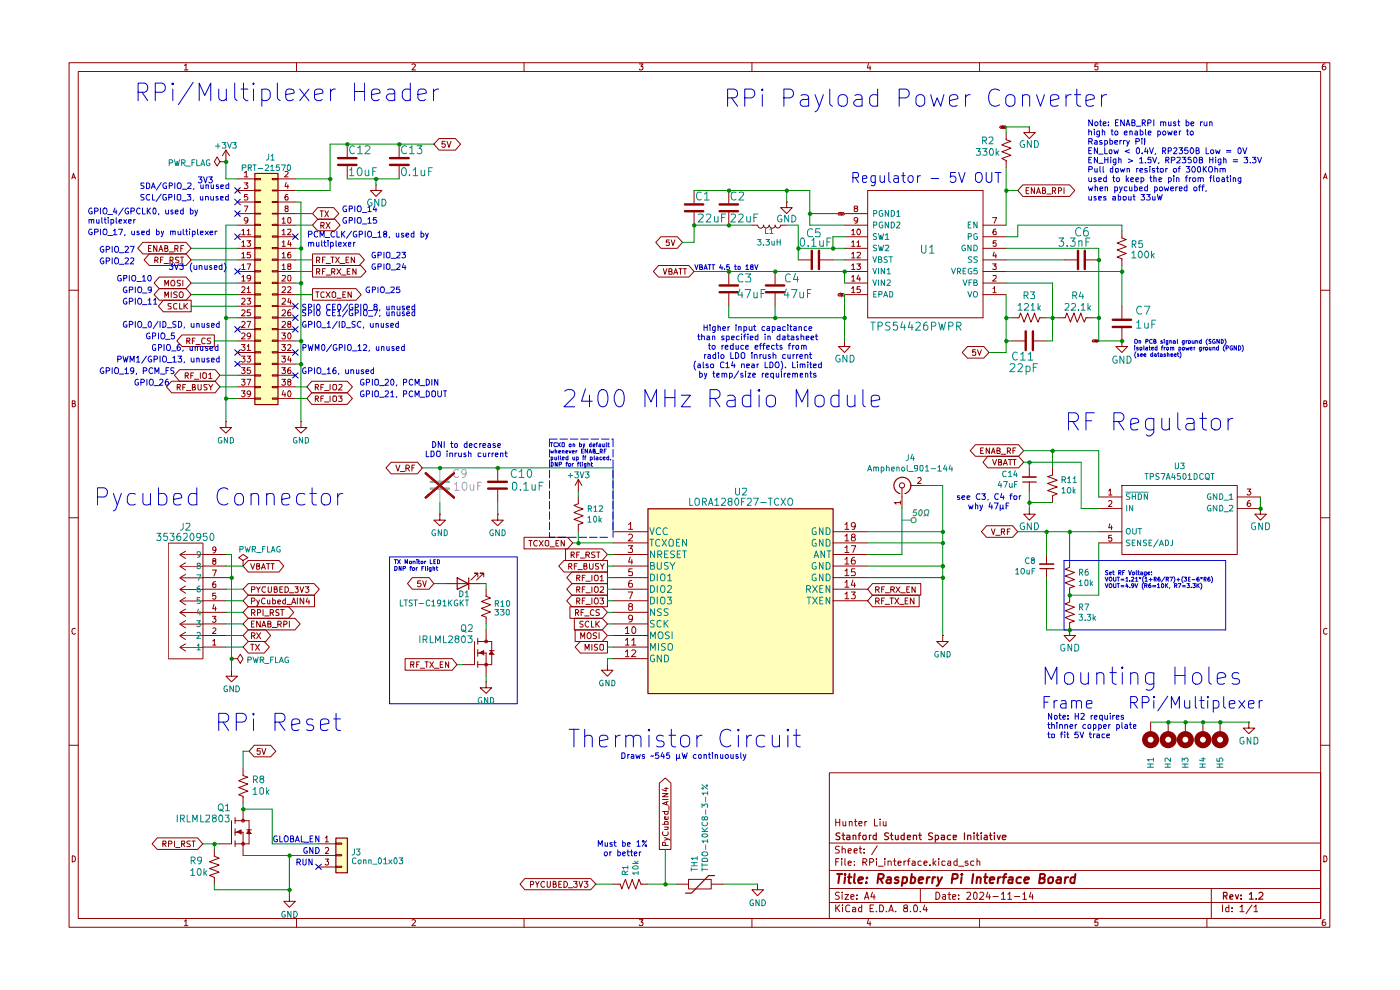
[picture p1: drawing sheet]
<svg xmlns="http://www.w3.org/2000/svg" width="297mm" height="210mm" viewBox="0 0 297 210" stroke-linecap="round" stroke-linejoin="round" font-family="sans-serif">
<g fill="none" stroke="#910000" stroke-width=".21">
<path d="M14.7 13.3h267.4v183.4h-267.4zM16.6 15.2h263.6v179.6h-263.6zM39.1 13.9l.4-.3v1.2M39.1 14.8h.8M62.9 13.3v1.9M87.4 13.6h.5l.2 .2-.7 1h.7M111.2 13.3v1.9M135.6 13.6h.8l-.4 .5h.3l.1 .1-.1 .5-.5 .1-.2-.1M159.5 13.3v1.9M184.2 13.5l-.2 .9h.7M184.6 14v.8M207.8 13.3v1.9"/>
<path d="M232.9 13.6h-.6l-.1 .6 .6-.1 .1 .6-.1 .1h-.4l-.2-.1M256 13.3v1.9M281.1 13.6h-.4l-.2 1 .3 .2h.2l.3-.2v-.4l-.2-.1h-.5l-.1 .1M15.2 37.9l.4-1.1 .4 1.1M15.3 37.6h.6M280.8 37.9l.4-1.1 .3 1.1M280.8 37.6h.6M14.7 61.6h1.9M280.2 61.6h1.9M15.3 85.6h.5l.1-.2v-.3l-.6-.1v1.3l.6-.1 .1-.3-.2-.3M280.8 85.6h.5l.1-.2v-.3l-.6-.1v1.3l.6-.1 .1-.3-.2-.3M14.7 109.8h1.9"/>
<path d="M280.2 109.8h1.9M16 133.4l-.2-.1a.65 .65 0 0 0-.6 .6 .65 .65 0 0 0 .6 .6l.2-.1M281.5 133.4l-.2-.1a.65 .65 0 0 0-.6 .6 .65 .65 0 0 0 .6 .6l.2-.1M14.7 158.1h1.9M280.2 158.1h1.9M175.9 163.9h104.3v30.9h-104.3zM175.9 178.8h104.3M177.3 173.7v1.5M177.3 174.4h.8M178.1 179.6l-.5-.1-.3 .2v.4l.5 .2 .3 .4-.2 .2h-.7M178.1 173.7v1.5M178.7 179.5v1.4"/>
<path d="M178.8 174.3v.7l.2 .2 .4-.2M179.4 174.3v.9M180.2 174.3h.5l.1 .9M180.2 174.3v.9M181.3 174.3h.5M181.4 173.7v1.3l.4 .2M182.2 174.7l.7-.1-.1-.3h-.5l-.1 .1v.6l.2 .2 .4-.1M182.5 179.5v1.3v.1h.3M183.5 174.3v.9M183.9 174.3h-.3l-.1 .2M185.5 173.7v1.5h.7M186.1 179.4l-1.2 1.9"/>
<path d="M186.7 173.7v.1M186.7 174.3v.9M187.4 174.3v.7l.1 .2 .5-.2M188 174.3v.9M15.3 181.5a.64 .64 0 0 1 .7 .7 .64 .64 0 0 1-.7 .6zM39.1 195.4l.4-.3v1.3M39.1 196.4h.8M62.9 194.8v1.9M87.4 195.2l.5-.1 .2 .2-.7 1.1h.7M111.2 194.8v1.9M135.6 195.1h.8l-.4 .5h.3l.1 .2-.1 .5-.5 .1-.2-.2M159.5 194.8v1.9"/>
<path d="M175.9 191.4h104.3M175.9 188.5h104.3M175.9 184.7h104.3M177.3 192v1.4M177.3 182.8h.5M177.6 192.6l.5 .8M178 182.1h-.7v1.5M178.1 189.3l-.5-.1-.3 .2v.4l.5 .2 .3 .4-.3 .4-.6-.1M178.1 192l-.8 .8M178.6 182.1v.2M178.6 182.6v1M178.7 189.2v.2"/>
<path d="M178.7 180.2l.2-.2 .4 .2v.7M178.7 189.8v1M178.7 192v.1M178.7 192.5v.9M179.2 189.8h.8l-.8 1h.8M179.2 182.1v1.3l.2 .2M179.9 183.1l.7-.1-.2-.4-.5 .2v.6l.3 .2 .3-.1M179.9 180.5l.7-.1-.2-.4-.5 .2v.6l.1 .1h.5M180.3 192.1l-.5-.1-.4 .3 .1 .9 .2 .2 .6-.1M180.5 190.3l.7-.2-.1-.3h-.6v.9h.6M180.9 192.5h.4l.2 .2v.7h-.6v-.4l.6-.2M181.2 180.5l.7-.1-.1-.3-.4-.1-.2 .2 .1 .7h.5"/>
<path d="M181.3 183.5v.1M181.3 182.7v.1M181.8 190.6v.2M181.8 189.8v.2M182.3 180h.5M182.8 192v1.4h-.5l-.2-.7 .3-.2h.4M183.1 182.9l.6-.1 .2-.4-.3-.3h-.5v1.5M183.3 180.9h.1M183.3 180.1v.1M183.4 190.8l.5-1.6 .4 1.6M183.4 182.9l.5 .7M183.5 190.3h.7"/>
<path d="M184.2 195l-.2 .9h.7M184.5 182.9l.7-.1 .1-.4-.3-.3h-.5v1.5M184.6 195.5v.9M184.6 192.7h.5M185.1 189.2l-.4 1.1h1M185.3 192h-.7v1.4h.7M185.4 189.8v1M185.9 193.3v.1M185.9 182.1v.2M185.9 182.6v1M186.3 183.7h1.1M186.6 192a.81 .81 0 0 1 .9 .4 .81 .81 0 0 1-.3 1h-.6z"/>
<path d="M187.7 182.1v.2M187.7 182.6v1M188 193.3v.1M188.4 182.7l.4-.1 .3 .2v.8M188.4 182.6v1M188.6 193.4l.5-1.4 .4 1.4M188.7 193.1h.7M189.5 182.6h.6M189.7 182.1v1.3l.4 .2M190 193.3v.1M190.5 183.1l.7-.1-.1-.3-.4-.1-.2 .2v.6l.2 .2 .4-.1M191.8 182.6v1"/>
<path d="M192 192.6l-.2-.1v-.4l.2-.1h.5v.5l-.7 .2-.1 .2 .2 .5h.6v-.5l-.2-.3M192.2 182.6l-.4 .3M192.5 182.6h.5M193 182.1l-.3 .3v1.2M193.1 193.3v.1M193.6 182.7l.3-.1 .2 .2v.8M194 192h.1a.87 .87 0 0 1 .3 1.4l-.5-.1-.1-.8zM194.1 183l-.5 .1-.1 .1 .1 .4 .5-.1M195.2 193.3v.1M195.2 188.5v2.9M195.4 182.7l-.4-.1-.3 .3 .1 .6h.6M196 183.1l.7-.1-.2-.4h-.3l-.2 .2v.6l.2 .2 .4-.1"/>
<path d="M196.2 192l-.4 1h1M196.5 192.5v.9M197.3 183.5v.1M198 182.1v1.5M198.1 183.1l.4 .5M198.5 189.2a.77 .77 0 0 1 .9 .8 .77 .77 0 0 1-.9 .8zM198.5 182.6l-.5 .5M199.1 182.1v.2M199.1 182.6v1M200 189.8h.6v1M200.5 182.7h-.7v.8h.7M200.6 190.1l-.7 .2 .3 .5 .4-.1"/>
<path d="M201.1 182.7h.6v.9M201.1 189.8h.6M201.3 189.2v1.5l.4 .1M201.7 183l-.6 .1-.1 .1 .3 .4 .4-.1M202.1 190.3l.7-.2-.1-.3h-.6v.9h.6M203 182.7l-.4-.1-.2 .3v.6h.6M203 182.1v1.5M203.4 190.6v.2M203.4 189.8v.2M203.4 183.7h1.1M205.1 189.4l.6-.2 .2 .4-.1 .3-.7 .9h.8M205.3 182.7l-.3-.1-.3 .3 .1 .2h.5l.1 .3-.2 .2-.5-.1"/>
<path d="M206.6 189.4l.3-.2 .4 .4v.8l-.4 .4a.99 .99 0 0 1-.3-1.4zM206.6 182.7l-.4-.1-.3 .3 .1 .6h.6M207.3 182.7l.4-.1 .2 .2v.8M207.3 182.1v1.5M207.8 194.8v1.9M207.9 189.4l.1-.2h.4l.3 .5-.9 1.1h.9M209.6 189.2l-.4 1.1h.9M209.9 189.8v1M210.7 190.2h1.1M212.4 189.7l.5-.5v1.6M212.4 190.8h.9M213.8 189.7h.2l.2-.5v1.6"/>
<path d="M213.8 190.8h.8M215.2 190.2h1.1M217 189.7l.3-.5v1.6M217 190.8h.8M218.7 189.2l-.3 1.1h.8M219 189.8v1M232.9 195.1h-.6l-.1 .6 .6-.1 .1 .6-.1 .2h-.4l-.2-.2M256 194.8v1.9M257 188.5v6.3M259.3 192v1.4M260.7 192v1.4h-.6v-.9h.6M261.4 193.3v.1"/>
<path d="M261.4 192.5v.2M263.1 192.4l.3-.2 .1-.2v1.4M263.1 193.4h.8M265.6 192l-1.3 1.8M266 192.4l.5-.4v1.4M266 193.4h.8M280.8 181.5a.64 .64 0 0 1 .7 .7 .64 .64 0 0 1-.7 .6zM281.1 195.1l-.4 .1-.2 .9 .3 .3h.2l.3-.3v-.3l-.2-.2h-.5l-.1 .2"/>
</g>
<g fill="none" stroke="#910000" stroke-width=".25">
<path d="M178.2 176.8a.6 .6 0 0 0-.9 .1l.2 .4a.56 .56 0 0 1 .6 .7h-.8M178.6 177.2h.6M178.9 176.7v1.3l.3 .1M179.6 177.2h.6l.1 .9M180.3 177.5l-.7 .1v.4h.7M181 177.3l.5-.1 .1 .9M181 177.2v.9M182.1 177.2h.5M182.6 176.7l-.4 .1v1.3M183.1 177.3l.6-.1v.8l-.4 .1-.3-.2zM184.5 177.2v.9M184.8 177.2h-.3v.2"/>
<path d="M185.9 177.2l-.6 .1-.1 .6a.45 .45 0 0 0 .7 .1M185.9 176.7v1.4M188.5 176.8h-.7a.56 .56 0 0 0 .5 .7l.2 .4a.6 .6 0 0 1-.8 .1M188.9 177.2h.5M189.1 176.7v1.2l.3 .2M190 177.2v.7l.1 .2 .4-.2M190.5 177.2v.9M191.8 177.2h-.5l-.2 .7a.45 .45 0 0 0 .7 .1M191.8 176.7v1.4M192.5 177.6l.7-.1-.1-.3h-.5l-.1 .1v.6l.2 .2 .4-.1M193.8 177.3l.6-.1v.9M193.8 177.2v.9"/>
<path d="M194.9 177.2h.6M195.1 176.7v1.2l.4 .2M197.8 176.8h-.7a.56 .56 0 0 0 .6 .7l.1 .4a.6 .6 0 0 1-.8 .1M198.4 178l.4 .1 .3-.2-.2-.7h-.5v1.4M199.7 177.2h.6l.1 .9M200.4 177.5l-.7 .1v.4h.7M201.6 177.2h-.5l-.1 .2v.5l.2 .2 .4-.1M202.2 177.6l.7-.1-.1-.3h-.6v.8h.6M204.6 176.7v1.4M205.3 177.3l.6-.1 .1 .9M205.3 177.2v.9M206.6 176.7v.1"/>
<path d="M206.6 177.2v.9M207.1 177.2h.5M207.3 176.7v1.2l.3 .2M208.2 176.7v.1M208.2 177.2v.9M208.8 177.2h.5l.1 .9M209.4 177.5l-.6 .1v.2l.2 .3 .4-.1M209.9 177.2h.5M210.1 176.7v1.2l.3 .2M211 176.7v.1M211 177.2v.9M211.5 177.2l.4 .9 .3-.9"/>
<path d="M212.6 177.6l.8-.1-.1-.3h-.6l-.1 .1 .1 .7h.6M259.6 190h.6l.1-.5-.2-.2h-.5v1.4M259.9 190l.4 .7M260.9 190.3l.7-.2-.2-.3-.4 .1-.1 .7 .1 .1h.5M262.1 189.8l.3 .9 .4-.9M263.3 190.6v.1M263.3 189.9v.1M265.1 189.7l.4-.4v1.4M265.1 190.7h.8M266.5 190.6v.1M267.1 189.5l.6-.2 .2 .4-.1 .3-.8 .7h.9"/>
</g>
<g fill="none" stroke="#910000" stroke-width=".42">
<path d="M177.6 185.4h1.1M178.1 185.4l-.3 1.9M179.3 185.4v.2M179.3 186.1l-.2 1.2M179.9 186.1h.7M180.2 185.4l-.2 1.6 .1 .3h.4M181.3 185.4l-.2 1.6 .3 .3M182.1 186.7l.9-.2v-.3a.6 .6 0 0 0-.8 .1v1h.6M183.8 187.2v.1M183.9 186.2h.1l-.1 .1v-.1v.1M186.3 186.4l.9-.1 .3-.6-.1-.1-.2-.2h-.8l-.3 1.9M186.7 186.4l.5 .9"/>
<path d="M188.3 186.2h.6v1.1M189 186.5l-.8 .2-.2 .3 .3 .3h.6M190.6 186.2a.48 .48 0 0 0-.7 .2l.1 .2 .5 .1 .1 .3-.3 .3h-.5M191.6 186.2h.7l.1 .7-.4 .4h-.6M191.6 186.1l-.3 1.8M193.3 186.2l.5-.1 .4 .3-.3 .9h-.7M193.4 185.4l-.2 1.9M194.9 186.7l.9-.2v-.3l-.6-.1-.3 .2v1h.7M196.7 186.1l-.1 1.2M197.2 186.1l-.6 .3M197.9 186.1l-.2 1.2M198.4 186.1l-.6 .3"/>
<path d="M198.9 186.1l.3 1.2M199.9 186.1l-.9 1.7-.3 .1M202 186.4h.7l.4-.2v-.7l-1-.1-.2 1.9M204 186.1l-.2 1.2M204.1 185.4l-.2 .1h.3l-.1-.1-.1 .2M206.5 185.4l-.3 1.9M207.2 186.2l.4-.1 .4 .1v1.1M207.3 186.1l-.2 1.2M208.8 186.1h.7M209.1 185.4l-.2 1.6 .1 .3h.3M209.9 186.7l1.1-.2-.1-.3a.6 .6 0 0 0-.9 .1v1h.7M211.8 186.1l-.2 1.2"/>
<path d="M212.3 186.1l-.6 .3M212.7 186.1h.8M213.5 185.4l-.4 .2-.3 1.7M214.1 186.2h.7v1.1M214.8 186.5l-.6 .1-.3 .2v.5h.9M216.6 186.2a.65 .65 0 0 0-.9 .2v.8a.64 .64 0 0 0 .8 .1M217.3 186.7l.9-.2v-.3l-.6-.1-.2 .2v1h.7M220.6 186.3l.9-.1 .2-.5-.1-.1-.2-.2h-.7l-.3 1.9h.8l.3-.1 .1-.7-.4-.2M222.4 186.4a.63 .63 0 0 1 1-.2v.7a.6 .6 0 0 1-1 .3zM224.3 186.2h.7v1.1M225.1 186.5l-.7 .1-.3 .2 .1 .5h.1h.7M226 186.1l-.1 1.2"/>
<path d="M226.6 186.1l-.4 .1-.2 .2M228.1 186.2h-.8l-.3 .7 .4 .4h.5M228.1 185.4l-.2 1.9"/>
</g>
<g fill="#ffb">
<path d="M54 36.8h4.9v49h-4.9z"/>
<path d="M137.4 107.9h39.3v39.2h-39.3z"/>
</g>
<path d="M90.3 100.4l6 5.2M96.3 100.4l-6 5.2" fill="none" stroke="#f10000" stroke-width=".42"/>
<path d="M71.2 177.7h2.5v7.4h-2.5z" fill="#ffb"/>
<g fill="none" stroke="#910000" stroke-width=".21">
<path d="M46.7 34.3l-.6-1-.6 1 .6 .9 .6-.9h1.2M47.9 34.3h.1M47.9 31.8l-.7 1.2M47.9 31.8v2.5M47.9 31.8l.8 1.2M50.4 37.9h3.6M51.8 36.7l.4-.4v1.2M51.8 38.8h.8l-.4 .4 .4 .3v.3l-.2 .2-.6-.1M51.8 37.5h.8M54 37.9h1.3v.2h-1.3zM57.7 37.9h1.2v.2h-1.2zM58.9 37.9h3.8"/>
<path d="M60.5 36.4l.4-.1 .2 .4-.7 .8h.7M60.7 38.7l-.2 .9h.7M61 39.2v.8M73.7 30.6v2.7M73.7 35.2v2.7M79.8 39.2v1.2h1.2l-1.2 1.3-1.2-1.3h1.2M79.8 39.2h.1M84.7 30.6v2.7M84.7 35.2v2.7M93.1 29.4h3.5l1.1 1.2-1.1 1.2h-3.5l-1.1-1.2zM94.4 30h-.6l-.1 .6h.7l.1 .4-.3 .3-.5-.2M94.8 30l.5 1.3 .4-1.3"/>
<path d="M212.1 27l.2-.3h1l.2 .3-.2 .2h-1zM212.6 26.8l-.1 .1v.2h.1v-.1M212.9 26.8v.3l-.2-.3v.3M213 26.8l.2 .3h-.2zM213.4 28.1v1.5l1.1 .4-2 .7 2 .7-2 .8 2 .7-2 .7 .9 .4v1.5M217 39.2h9.9l1.1 1.2-1.1 1.3h-9.9l-1.1-1.3zM218.3 39.8h-.6v1.3h.6M218.4 26.9v1.2h1.2l-1.2 1.3-1.2-1.3h1.2M218.4 26.9h.1M219.5 39.8v1.3l-.7-1.3v1.3M225.7 39.8v1.3M30.3 51.4h9.2l1.1 1.3-1.1 1.2h-9.2l-1.1-1.2z"/>
<path d="M31.5 52.7h.4M31.7 53.9h7.8l1.1 1.2-1.1 1.2h-7.8l-1.1-1.2zM32.1 52.1h-.6v1.3h.6M32.9 55.2l.5-.1v-.5l-.5-.1v1.2M33.1 55.2l.4 .5M33.3 52.1v1.3l-.7-1.3v1.3M33.7 53.4l.4-1.3 .4 1.3M33.8 58.8h5.7l1.1 1.2-1.1 1.2h-5.7l-1.1-1.2zM33.9 52.9h.5M34 55.1h.5M34.6 54.5h-.6v1.2M34.8 55.9h.9"/>
<path d="M35 52.7l.6-.1v-.4l-.6-.1v1.3h.4l.2-.5-.3-.2M35.9 53.4h.9M36.1 55.2l.6-.1v-.5l-.6-.1v1.2M36.3 59.6l.5-.2a.86 .86 0 0 1 .1 1.2h-.4a.74 .74 0 0 1-.2-1zM36.3 55.2l.5 .5M37.1 52.8h.5l.2-.2v-.4l-.7-.1v1.3M37.4 52.8l.4 .6M37.9 54.6h-.6v.4l.6 .4-.1 .3h-.5M38.3 59.5h-.7v.4l.7 .4-.1 .3h-.6M38.3 54.5h.7M38.4 52.7h.3M38.6 54.5v1.2"/>
<path d="M38.8 59.4v1.2M39 52.1h-.6v1.3M50.4 47.8h3.6M50.4 55.1h3.6M50.4 57.6h3.6M50.4 50.2h3.6M50.4 52.7h3.6M50.4 40.4h3.6M50.4 42.9h3.6M50.4 45.3h3.6M51.3 49l.4-.4v1.2M51.3 51.4l.4-.3v1.2"/>
<path d="M51.3 53.9l.4-.4v1.2M51.3 56.3l.4-.3v1.2M51.3 58.8l.4-.4v1.2M51.3 49.8h.7M51.3 52.3h.7M51.3 54.7h.7M51.3 57.2h.7M51.3 59.6h.7M51.8 43.7h.8l-.5 1.2M52.4 49l.4-.4v1.2M52.4 51.1h.8l-.4 .4 .4 .2-.1 .5h-.7M52.4 56h.8l-.5 1.2"/>
<path d="M52.4 49.8h.8M52.5 41.2h-.6l-.1 .6 .5-.1 .3 .2-.1 .4h-.7M52.6 46.7l-.3 .2h-.2l-.3-.2v-.4l.2-.1h.4a.94 .94 0 0 1 0 1.1h-.4M53.1 53.5h-.6l-.1 .5h.7v.6h-.7M53.2 58.9l-.2 .2h-.4l-.2-.2v-.3l.2-.2h.4a.94 .94 0 0 1 0 1.1l-.4 .1M54 59.9h1.3v.2h-1.3zM54 57.4h1.3v.3h-1.3zM54 55h1.3v.2h-1.3zM54 52.5h1.3v.3h-1.3zM54 50.1h1.3v.2h-1.3zM54 47.6h1.3v.2h-1.3zM54 45.2h1.3v.2h-1.3z"/>
<path d="M54 42.8h1.3v.1h-1.3zM54 40.3h1.3v.2h-1.3zM57.7 59.9h1.2v.2h-1.2zM57.7 57.4h1.2v.3h-1.2zM57.7 55h1.2v.2h-1.2zM57.7 52.5h1.2v.3h-1.2zM57.7 50.1h1.2v.2h-1.2zM57.7 47.6h1.2v.2h-1.2zM57.7 45.2h1.2v.2h-1.2zM57.7 42.8h1.2v.1h-1.2zM57.7 40.3h1.2v.2h-1.2zM58.9 47.8h3.8"/>
<path d="M58.9 55.1h3.8M58.9 57.6h3.8M58.9 50.2h3.8M58.9 52.7h3.8M58.9 40.4h3.8M58.9 42.9h3.8M58.9 45.3h3.8M59.9 46.5l.3-.3v1.1M59.9 49l.3-.4v1.2M59.9 51.4l.3-.3v1.2M59.9 53.9l.3-.4v1.2M59.9 56.3l.3-.3v1.2"/>
<path d="M59.9 58.5l.6-.1v.5l-.7 .7h.7M59.9 47.3h.6M59.9 49.8h.6M59.9 52.3h.6M59.9 54.7h.6M59.9 57.2h.6M60.7 44.2l-.2-.2v-.3h.5l.1 .3-.2 .2a.4 .4 0 0 0-.4 .2 .4 .4 0 0 0 0 .5l.5-.1a.36 .36 0 0 0-.1-.6M61 46.3l.2-.1h.4a.86 .86 0 0 1-.1 1.1l-.5-.2zM61 48.7l.6-.1 .1 .4-.7 .8h.7M61 58.6l.2-.2h.4a.91 .91 0 0 1-.1 1.2l-.5-.2zM61 41.2h-.3l-.2 .6v.6h.5a.43 .43 0 0 0 .1-.5 .43 .43 0 0 0-.6-.1v.1M61.2 56.5l-.2-.4 .6-.1v.4l-.6 .2v.5l.5 .1a.35 .35 0 0 0 .2-.4 .35 .35 0 0 0-.2-.3"/>
<path d="M61.3 51l-.3 .8h.8M61.6 53.5h-.4l-.2 .3v.8h.6v-.6l-.4-.1-.2 .3M61.6 51.4v.9M66.3 53.9h9.9l1.1 1.2-1.1 1.2h-9.9zM66.3 56.3h10.2l1.1 1.3-1.1 1.2h-10.2zM67.1 55.2h.6l.1-.2v-.4l-.7-.1v1.2M67.1 57.7h.6l.1-.2v-.4l-.7-.1v1.2M67.4 44h3.4l1.1 1.3-1.1 1.2h-3.4l-1.1-1.2zM67.4 46.5h3.6l1.1 1.3-1.1 1.2h-3.6l-1.1-1.2zM67.5 55.2l.3 .5M67.5 57.7l.3 .5M67.9 44.7h.7"/>
<path d="M68.1 47.8h.5l.2-.1v-.4l-.7-.1v1.2M68.2 44.7v1.3M68.3 47.8l.5 .6M68.4 55.1h.4M68.4 57.6h.4M68.9 44.7l.8 1.3M69 54.5h-.6v1.2M69 57h-.6v1.2M69.2 47.2l.8 1.2M69.2 55.9h.9M69.2 58.3h.9M69.7 44.7l-.8 1.3"/>
<path d="M70 47.2l-.8 1.2M70.2 54.5h.7M70.4 57.7h.5l.1-.2v-.4l-.6-.1v1.2M70.5 54.5v1.2M70.7 57.7l.3 .5M71.2 54.5l.8 1.2M71.5 57l.8 1.2M72 54.5l-.8 1.2M72.1 55.9h1.1M72.3 57l-.8 1.2M72.5 58.3h.9M73.4 55.1h.4"/>
<path d="M73.7 57.6h.4M74 54.5h-.6v1.2h.6M74.3 57h-.6v1.2h.6M75.2 54.5v1.2l-.7-1.2v1.2M75.5 57v1.2l-.6-1.2v1.2M139.7 56.3h6.4l1.1 1.3-1.1 1.2h-6.4l-1.1-1.2zM140.2 50.2h3.5l1.1 1.2-1.1 1.3h-3.5l-1.1-1.3zM140.7 57l.4 1.2 .4-1.2M141.9 57.6h.4l.3-.3-.1-.2-.6-.1v1.2h.6l.1-.5-.3-.1M142 50.9h-.6l-.1 .5h.7v.6h-.7M142.4 50.9l.4 1.2 .4-1.2M142.9 58.2l.4-1.2 .5 1.2"/>
<path d="M143.1 57.8h.6M144 57h.7M144.4 57v1.2M145 57h.6M145.3 57v1.2M147.2 40.4v2.7M147.2 45.1v2.7M154.6 40.4v2.7M154.6 45.1v2.7M154.6 57.6v2.7M159.5 47.8h1.2M160.7 47.8a.64 .64 0 0 0 .7 .6 .64 .64 0 0 0 .6-.6"/>
<path d="M162 47.8a.59 .59 0 0 0 .6 .6 .59 .59 0 0 0 .6-.6M163.2 47.8a.64 .64 0 0 0 .6 .6 .64 .64 0 0 0 .7-.6M164.4 57.6v2.7M166.9 47.8h-1.3a.59 .59 0 0 1-.6 .6 .59 .59 0 0 1-.6-.6M166.9 42.9v1.1h1.2l-1.2 1.3-1.3-1.3h1.3M166.9 42.9h.1M169.3 55.1h2.7M174 55.1h2.7M177.9 45.1h1l.3 .3-.3 .2h-1l-.1-.2zM178.3 45.3l-.1 .1h.1M178.5 45.3l-.1 .1M178.7 45.3l.1 .1z"/>
<path d="M179.2 47.8h4.9M179.2 55.1h4.9M179.2 57.6h4.9M179.2 50.2h4.9M179.2 52.7h4.9M179.2 45.3h4.9M180.7 49l.3-.4v1.2M180.7 51.4l.3-.3v1.2M180.7 53.9l.3-.4v1.2M180.7 56.3l.3-.3v1.2M180.7 58.8l.3-.4v1.2M180.7 49.8h.7"/>
<path d="M180.7 52.3h.7M180.7 54.7h.7M180.7 57.2h.7M180.7 59.6h.7M181.4 44.2l-.2-.2 .2-.3h.4l.2 .2-.1 .2a.48 .48 0 0 0-.6 .2 .48 .48 0 0 0 .1 .6l.5-.1 .1-.3-.3-.3M181.8 51.4l.3-.3v1.2M181.8 53.6l.6-.1 .1 .2v.3l-.7 .7h.7M181.8 56h.7l-.4 .4 .4 .1v.6h-.7M181.8 52.3h.7M182 48.6l.4 .1a.66 .66 0 0 1-.3 1.1 .84 .84 0 0 1-.1-1.2zM182 46.7l-.3 .2h-.3l-.2-.2v-.4l.2-.1h.4a.94 .94 0 0 1 0 1.1h-.4M182.1 58.3l-.3 .9h.7"/>
<path d="M182.4 58.8v.8M184.1 40.4h24.4v27h-24.4zM208.5 47.8h4.9M208.5 55.1h4.9M208.5 57.6h4.9M208.5 50.2h4.9M208.5 52.7h4.9M210.6 56h.7l-.4 .4 .4 .1v.6h-.7M210.6 46.2h.8l-.5 1.1M210.7 58.5l.5-.1 .1 .5-.7 .7h.7M210.9 53.4l-.2 .9h.7M211.2 48.6l-.4 .1-.1 .8 .2 .3 .4-.1v-.5l-.1-.2-.5 .1v.2"/>
<path d="M211.2 53.9v.8M211.3 51.1h-.6v.6l.1-.2h.4l.1 .2v.5h-.6M217.7 40.4h.4M219.9 41.1l.4-1.3 .4 1.3M220.1 40.7h.5M221.2 40.4l.5-.1v-.3l-.5-.2v1.3h.4l.2-.4-.3-.3M222.1 41.2h.9M223.3 40.5h.5l.1-.2v-.3l-.1-.2h-.5v1.3M223.6 40.5l.3 .6M224.5 40.5l.6-.1v-.5l-.6-.1v1.3M225.7 55.1h2.7M230.4 55.1h2.7"/>
<path d="M238 49v1.5l.9 .3-1.9 .8 1.9 .7-1.9 .7 1.9 .8-1.9 .7 1 .4v1.4M33.8 61.2h5.7l1.1 1.3-1.1 1.2h-5.7l-1.1-1.2zM34.6 63.7h6v2.4h-6l-1-1.1zM35 60.6v-1.2l.3 .9 .4-.9v1.2M35 63.1v-1.2l.3 .9 .4-.9v1.2M36.3 64.4h-.7v.4l.7 .4-.1 .3h-.6M36.3 61.9v1.2M37.5 64.4a.45 .45 0 0 0-.7 .2v.7l.2 .2h.5M37.6 62h-.7l-.1 .2 .3 .3h.2l.3 .4-.2 .2h-.6M38.1 78.4h7.5l1.1 1.2-1.1 1.3h-7.5l-1.1-1.3zM38.1 62.1l.3-.2 .3 .1a.87 .87 0 0 1 0 1.1h-.5l-.2-.3zM38.1 64.4v1.1h.6"/>
<path d="M38.6 71h6.9v2.5h-6.9l-1.1-1.2zM39 64.4v1.1M39.2 64.9l.6 .6M39.3 79.7h.6v-.6h-.6v1.2M39.5 79.7l.5 .6M39.6 72.3h.6v-.6h-.6v1.2M39.8 64.4l-.8 .6M39.9 72.3l.4 .6M40.5 79.7h.4M40.8 72.3h.4M41.1 79.1h-.6v1.2M41.4 71.7h-.6v1.2"/>
<path d="M41.6 73.1h.9M42.5 79.1v1.2M43.2 79.1h.4l.2 .2v.8l-.3 .2-.5-.2v-.8zM43.5 71.8l-.1-.1a.66 .66 0 0 0-.6 .5 .66 .66 0 0 0 .2 .7l.5-.1M44.3 79.4l.3-.3v1.2M44.7 71.7l-.7 .1-.1 .3 .3 .2h.3l.2 .4-.2 .2h-.6M50.4 60h3.6M50.4 62.5h3.6M50.4 65h3.6M50.4 67.4h3.6M50.4 69.9h3.6M50.4 72.3h3.6"/>
<path d="M50.4 74.8h3.6M50.4 77.2h3.6M50.4 79.6h3.6M51.2 73.1h.8l-.4 .5 .3 .1 .1 .4-.3 .3h-.3l-.2-.2M51.2 75.5h.8l-.4 .5 .3 .1 .1 .5-.3 .2h-.3l-.2-.2M51.2 78h.8l-.4 .5 .3 .1 .1 .4-.3 .3h-.3l-.2-.2M51.3 61l.4-.2 .3 .4-.8 .9h.8M51.3 63.4l.4-.1 .3 .4-.8 .8h.8M51.3 65.9l.4-.2 .3 .4-.8 .9h.8M51.3 68.3l.4-.1 .3 .4-.8 .8h.8M51.3 70.8l.4-.2 .3 .4-.8 .9h.8M52.4 61.2l.4-.4v1.3"/>
<path d="M52.4 63.3h.8l-.4 .5 .4 .2-.1 .4h-.7M52.4 68.2h.8l-.5 1.2M52.4 73.4h.2l.2-.3v1.3M52.4 75.5h.8l-.4 .5 .3 .1 .1 .5-.3 .2h-.3l-.2-.2M52.4 62.1h.8M52.4 74.4h.8M53.1 65.7h-.6l-.1 .6h.7v.6h-.7M53.1 78h-.6l-.1 .6 .6-.1 .2 .5-.3 .3h-.3l-.2-.2M53.2 71.2l-.2 .2h-.4l-.2-.2v-.3l.3-.3h.2l.3 .3-.2 .8-.4 .2M54 79.5h1.3v.3h-1.3zM54 77.1h1.3v.2h-1.3zM54 74.6h1.3v.3h-1.3z"/>
<path d="M54 72.1h1.3v.3h-1.3zM54 69.7h1.3v.2h-1.3zM54 67.2h1.3v.3h-1.3zM54 64.8h1.3v.2h-1.3zM54 62.3h1.3v.3h-1.3zM57.7 79.5h1.2v.3h-1.2zM57.7 77.1h1.2v.2h-1.2zM57.7 74.6h1.2v.3h-1.2zM57.7 72.1h1.2v.3h-1.2zM57.7 69.7h1.2v.2h-1.2zM57.7 67.2h1.2v.3h-1.2zM57.7 64.8h1.2v.2h-1.2z"/>
<path d="M57.7 62.3h1.2v.3h-1.2zM58.9 60h3.8M58.9 62.5h3.8M58.9 65h3.8M58.9 67.4h3.8M58.9 69.9h3.8M58.9 72.3h3.8M58.9 74.8h3.8M58.9 77.2h3.8M58.9 79.6h3.8M59.8 70.6h.7l-.4 .5 .4 .1v.5l-.2 .2h-.4l-.1-.2M59.8 73.1h.7l-.4 .5 .4 .1v.5l-.2 .2h-.4l-.1-.2"/>
<path d="M59.8 75.5h.7l-.4 .5 .4 .1v.5l-.2 .2h-.4l-.1-.2M59.8 78h.7l-.4 .5 .4 .1v.5l-.2 .2h-.4l-.1-.2M59.9 61l.1-.2 .5 .1v.5l-.7 .7h.7M59.9 63.4l.1-.1h.5v.6l-.7 .6h.7M59.9 65.9l.1-.2 .5 .1v.5l-.7 .7h.7M59.9 68.3l.1-.1 .5 .1v.5l-.7 .6h.7M61 61l.5-.2 .2 .4-.7 .9h.7M61 73.2l.5-.1 .2 .3-.7 1h.7M61.2 68.8l-.2-.5 .2-.1 .4 .1v.4l-.6 .1v.5l.2 .1h.3l.2-.2-.1-.4h-.1M61.3 63.3l-.3 .8h.8M61.3 70.6a.68 .68 0 0 1 .4 .7 .68 .68 0 0 1-.4 .6l-.3-.3v-.7zM61.3 75.5l-.3 .9h.8"/>
<path d="M61.6 65.7l-.4 .1-.2 .3v.8h.6v-.6l-.4-.1-.2 .3M61.6 78l-.4 .1-.2 .2v.8l.2 .2 .4-.1v-.7h-.5l-.1 .3M61.6 63.7v.8M61.6 76v.8M66.3 61.2h9.2l1.1 1.3-1.1 1.2h-9.2zM67 61.9h.7M67.3 61.9v1.2M68.8 62a.45 .45 0 0 0-.7 .2v.6l.1 .3 .6-.1M69.2 61.9l.8 1.2M70 61.9l-.8 1.2M70.4 62.1l.3-.2 .5 .2v.8l-.2 .2h-.4l-.2-.2zM71.5 63.3h.9"/>
<path d="M72.7 62.5h.5M73.3 61.9h-.6v1.2h.6M74.5 61.9v1.2l-.7-1.2v1.2M154.6 62.2v2.8M164.4 62.2v2.8M177.9 62.3h1l.3 .2-.3 .3h-1l-.1-.3zM178.3 62.4l-.1 .2 .1-.1M178.5 62.4l-.1 .2M178.7 62.4l.1 .2zM179.2 72.3v1.2h1.1l-1.1 1.3-1.3-1.3h1.3M179.2 72.3h.1M179.2 60h4.9"/>
<path d="M179.2 62.5h4.9M180.7 61.2l.3-.4v1.3M180.7 62.1h.7M182.5 60.8h-.6l-.1 .6h.7v.6h-.7M205.2 73.5h3.5l1.1 1.3-1.1 1.2h-3.5l-1.1-1.2zM206.9 74.2h-.6v.5a.45 .45 0 0 1 .6 .1 .45 .45 0 0 1 0 .6l-.6-.1M207.4 74.2l.4 1.2 .4-1.2M208.5 60h4.9M208.5 62.5h4.9M210.7 61.2l.3-.4v1.3M210.7 62.1h.6M214.7 67.4h1.5l.3-1 .8 1.9 .7-1.9 .7 1.9 .8-1.9 .7 1.9 .4-.9h1.4"/>
<path d="M214.7 72.3h2.6M219.4 72.3h2.6M224.5 67.4h1.5l.3-1 .8 1.9 .7-1.9 .7 1.9 .8-1.9 .7 1.9 .4-.9h1.4M231.9 72.1h1l.2 .3-.2 .1h-1l-.2-.1zM232.2 72.2l-.1 .2h.2h-.1M232.5 72.2v.2l-.1-.2v.2M232.6 72.2l.2 .1-.1 .1zM238 72.3v1.2h1.2l-1.2 1.3-1.3-1.3h1.3M238 72.3h.1M238 65v2.7M238 69.6v2.7M36.4 80.9h9.2l1.1 1.2-1.1 1.2h-9.2l-1.1-1.2z"/>
<path d="M37.6 82.1h.6v-.6h-.6v1.2M37.9 82.1l.4 .6M38.8 82.1h.4M39.4 81.5h-.6v1.2M39.5 82.8h1M40.8 82.1h.5v-.6h-.5v1.2l.6-.1 .1-.3-.3-.2M41.2 80.4h1M42 81.5v1l.3 .2 .4-.1v-1.1M43.9 81.5l-.6 .1v.4l.6 .4-.2 .3-.4-.1M44.3 81.5l.4 .6 .4-.6M44.3 80.3h.7M44.7 82.1v.6"/>
<path d="M47.9 89.4v1.3h1.2l-1.2 1.2-1.2-1.2h1.2M47.9 89.4h.1M50.4 84.5h3.6M50.4 82.1h3.6M51.2 80.4h.8l-.4 .6 .4 .1v.4l-.3 .2h-.3l-.2-.2M51.2 82.9h.8l-.4 .5 .4 .2v.3l-.3 .3h-.3l-.2-.2M52.4 80.4h.8l-.5 1.3M53.2 83.4l-.3 .3h-.2l-.3-.3v-.2l.3-.3h.2a.72 .72 0 0 1 .3 .7 .72 .72 0 0 1-.6 .6M54 84.4h1.3v.3h-1.3zM54 82h1.3v.2h-1.3zM57.7 84.4h1.2v.3h-1.2zM57.7 82h1.2v.2h-1.2z"/>
<path d="M58.9 84.5h3.8M58.9 82.1h3.8M59.8 80.4h.7l-.4 .6h.4v.5l-.2 .2h-.4l-.1-.2M60.1 82.8l-.2 .9h.7M60.5 83.3v.9M61.2 81l-.2-.1 .2-.5 .4 .1v.5h-.4l-.2 .1v.4l.2 .2h.3l.2-.2v-.3l-.2-.2M61.3 82.9a.68 .68 0 0 1 .4 .6 .68 .68 0 0 1-.4 .7l-.3-.3v-.7zM63.8 89.4v1.3h1.3l-1.3 1.2-1.1-1.2h1.1M63.8 89.4h.1M66.1 80.9h7.6l1.1 1.2-1.1 1.2h-7.6l-1-1.2zM66.1 83.3h7.6l1.1 1.2-1.1 1.3h-7.6l-1-1.3zM66.9 82.1h.5l.2-.4-.2-.2h-.5v1.2"/>
<path d="M66.9 84.6l.6-.1 .1-.3-.2-.2h-.5v1.2M67.1 82.1l.5 .6M67.1 84.6l.5 .6M68.1 82.1h.4M68.1 84.5h.4M68.7 81.5h-.6v1.2M68.7 84h-.6v1.2M68.8 82.8h1M68.8 85.3h1M70 81.5v1.2M70 84v1.2M70.6 81.7l.2-.2h.4l.2 .2v.9l-.3 .1-.5-.1z"/>
<path d="M70.6 84.2l.2-.2h.4l.2 .2v.8l-.3 .2-.5-.2zM71.8 84h.8l-.5 .4 .4 .1v.6h-.7M71.9 81.6l.6-.1 .1 .4-.8 .8h.8M83 98.1h5.6l1 1.1-1 1.3h-5.6l-1.1-1.3zM84 98.6l.4 1.3 .4-1.3M86.1 99.3l.7-.1 .1-.3-.3-.3h-.5v1.3M86.4 99.3l.5 .6M87.4 99.2h.4M88 98.6h-.6v1.3M105.6 99.2v2.8M206.9 94.3h9.2l1.1 1.3-1.1 1.2h-9.2l-1.1-1.2zM208 95.6h.5"/>
<path d="M208.6 95h-.6v1.2h.6M209.6 96.8h6.5l1.1 1.3-1.1 1.1h-6.5l-1.1-1.1zM209.9 95v1.2l-.7-1.2v1.2M210.3 96.2l.4-1.2 .4 1.2M210.4 95.9h.6M210.6 97.5l.4 1.1 .4-1.1M211.5 95.6h.4l.3-.3-.1-.2-.6-.1v1.2h.6l.1-.5-.3-.1M211.8 98.1l.5-.1 .1-.5h-.6v1.1h.6v-.5h-.2M212.4 96.4h1M212.9 98.6l.4-1.1 .4 1.1M212.9 98.3h.6M213.7 95.7l.6-.1v-.5l-.6-.1v1.2"/>
<path d="M213.9 97.5h.7M214 95.7l.4 .5M214.3 97.5v1.1M214.8 97.5h.8M214.9 95.6h.4M215.2 97.5v1.1M215.5 95h-.6v1.2M218.4 99.2v2M223.3 99.2v1.6l-1 .3 2 .8-2 .6 2 .8-2 .8 2 .6-1 .5v1.4M35.7 115.2h7.4v24.6h-7.4zM38.1 117.7l1.3 .8M39.4 116.9l-1.3 .8"/>
<path d="M39.4 119.4l-1.3 .7M45.4 119l-.3-.1 .1-.4a.34 .34 0 0 1 .4 0 .34 .34 0 0 1 .1 .5l-.6 .1v.5l.3 .1 .4-.2v-.3l-.2-.2M45.8 116.5a.42 .42 0 0 1-.7 .2v-.5l.5-.2a.72 .72 0 0 1 .2 .8 .72 .72 0 0 1-.6 .5M47.9 117.6l-9.8 .1M51.6 118.9l1-.6-1-.7-1 .7 1 .6v1.2M52.7 118.9h6.5l1 1.2-1 1.2h-6.5l-1.1-1.2zM53.2 119.6l.4 1.1 .4-1.1M56.5 119.6h.7M56.9 119.6v1.1M57.5 119.6h.7M57.8 119.6v1.1M84.9 100h1"/>
<path d="M93.3 109.1v1.2h1.2l-1.2 1.2-1.3-1.2h1.3M93.3 109.1h.1M105.6 109.1v1.2h1.2l-1.2 1.2-1.3-1.2h1.3M105.6 109.1h.1M105.6 103.9v2.7M111.2 114h9.2l1.1 1.2-1.1 1.2h-9.2zM112.2 114.7h.7M112.5 114.7v1.1M114 114.7h-.5a.61 .61 0 0 0-.3 .7 .61 .61 0 0 0 .8 .4M114.4 114.7l.8 1.1M115.2 114.7l-.8 1.1M115.7 114.8l.1-.1h.5l.1 .1v.9l-.2 .1-.5-.1z"/>
<path d="M116.7 116h.9M117.9 115.2h.4M118.5 114.7h-.6v1.1h.6M119.6 118.9h9.3v2.4h-9.3l-1.1-1.2zM119.7 114.7v1.1l-.7-1.1v1.1M120 116.4h7.8l1.1 1.2-1.1 1.3h-7.8zM121.2 117.7h.5l.1-.4-.1-.2h-.5v1.2M121.4 117.7l.4 .6M122.3 117.7h.5M122.4 119.6h-.6v1.1M122.7 105.4v1.5l-.9 .3 1.9 .8-1.9 .7 1.9 .7-1.9 .8 1.9 .7-1 .4v1.5M122.7 104.2h.1"/>
<path d="M122.7 101.7v2.5M122.7 101.7l-.7 1.3M122.7 101.7l.7 1.3M122.9 117.1h-.6v1.2M123.1 118.4h.9M124.3 117.7h.6l.2-.4-.2-.2h-.6v1.2M124.6 117.7l.5 .6M125.1 119.6v.9l.2 .2h.3l.2-.2v-.9M126.2 117.1h-.5l-.2 .2 .2 .4h.3l.2 .3v.2h-.7M126.6 117.1h.7M126.9 117.1v1.2M127 119.6h-.7v.4l.7 .4-.2 .3h-.5"/>
<path d="M127.3 119.6l.5 .6 .4-.6M130.1 112.8h7.3M130.1 117.6h7.3M130.1 115.2h7.3M133.3 115.8h.9l-.5 .5 .4 .1v.7h-.8M133.4 111.3l.4-.5v1.5M133.4 113.5l.1-.2h.4l.3 .4-.1 .3-.8 .7h.9M133.4 112.3h.8M133.7 118.1l-.3 1.1h.8M134 118.7v.9M176.7 112.8h7.4M176.7 117.6h7.4"/>
<path d="M176.7 115.2h7.4M179.2 116.2l.5-.4v1.4M179.2 118.6l.5-.4v1.4M179.2 113.7l.5-.4v1.4M179.2 111.3l.5-.5v1.5M179.2 117.2h.9M179.2 112.3h.9M179.2 119.6h.9M179.2 114.7h.9M180.6 115.8h.9l-.6 1.4M180.9 114l-.3-.4 .2-.2 .4-.1 .2 .3-.2 .4-.5 .1-.1 .4 .2 .2h.6v-.5l-.2-.2M181.3 118.2h-.3a1.04 1.04 0 0 0-.2 1.4h.5l.1-.5-.2-.3-.5 .1-.1 .2"/>
<path d="M181.4 111.5l-.2 .3-.6-.3 .1-.5 .5-.2a.94 .94 0 0 1 0 1.5h-.4M191 106.6h-1.3l.4 .3M191 106.3v.6M191.4 103.4v4.5M193.1 103h3.2M194.7 101.4l.5-.1 .2 .4-.7 .8h.7M209.3 111.5h5.5l1.1 1.3-1.1 1.2h-5.5l-1.1-1.2zM210.3 112.2l.4 1.2 .4-1.2M211.2 113.6h1M212.4 112.8h.6l.1-.5-.7-.1v1.2M212.8 112.8l.3 .6M213.7 112.8h.4"/>
<path d="M214.3 112.2h-.6v1.2M218.4 107.9v1.2h1.2l-1.2 1.2-1.2-1.2h1.2M218.4 107.9h.1M218.4 102.2v2M222 117.6v2M226.9 118.9v1.4l-.9 .4 1.9 .7-1.9 .8 1.9 .7-1.9 .7 1.9 .8-1 .3v3l-.9 .4 1.9 .7-1.9 .8 1.9 .7-1.9 .7 1.9 .8-1 .3v1.5M233.1 112.8h4.9M233.1 115.2h4.9M233.1 105.4h4.9M233.1 107.9h4.9M235.2 104.2l.3-.5v1.3M235.2 106.4l.4-.2 .3 .3-.8 1h.8"/>
<path d="M235.2 105h.7M235.5 111.1l-.3 .8h.8M235.8 113.6h-.6v.5h.6a.45 .45 0 0 1 0 .6 .45 .45 0 0 1-.6 0M235.8 111.5v.9M238 103h24.5v14.6h-24.5zM262.5 105.4h4.9M262.5 107.9h4.9M264.6 103.7h.8l-.5 .5 .4 .1 .1 .4-.3 .3h-.3l-.2-.2M265.2 106.2a.72 .72 0 0 0-.6 .5 .72 .72 0 0 0 .2 .8h.3l.3-.3-.1-.4-.5-.1-.2 .2M267.4 107.9v1.2h1.3l-1.3 1.2-1.2-1.2h1.2M267.4 107.9h.1M38.1 120.1h5"/>
<path d="M38.1 120.1l1.3 .9M38.1 122.6h5M38.1 122.6l1.3 .8M38.1 125l1.3 .9M38.1 127.5h5M38.1 127.5l1.3 .8M38.1 129.9h5M38.1 129.9l1.3 .9M38.1 132.4h5M38.1 132.4l1.3 .8M38.1 134.8h5M38.1 134.8l1.3 .9"/>
<path d="M38.1 137.3h5M38.1 137.3l1.3 .8M39.4 121.8l-1.3 .8M39.4 124.3l-1.3 .7M39.4 126.7l-1.3 .8M39.4 129.2l-1.3 .7M39.4 131.6l-1.3 .8M39.4 134.1l-1.3 .7M39.4 136.5l-1.3 .8M43 134.8h4.9M43 137.3h4.9M43 127.4h4.9"/>
<path d="M43 122.5h4.9M43 120.1h4.9M43 129.9h4.9M43 132.3h4.9M45 130.7h.8l-.4 .5h.3v.7l-.5 .1-.2-.2M45 120.9h.9l-.5 1.3M45.1 136l.4-.4v1.2M45.1 133.3l.5-.1 .2 .3-.8 .9h.8M45.1 136.8h.7M45.4 128.2l-.3 .9h.8M45.7 125.8h-.6v.6l.6-.1v.7l-.4 .1-.2-.2M45.7 123.4l-.4 .1-.2 .2v.8l.3 .1h.3v-.7h-.5l-.1 .1"/>
<path d="M45.7 128.7v.9M47.9 125h-9.8M49.1 139.7h1.3l.6 1 .6-1-.6-.9-.6 .9M49.1 139.7h.1M51.6 120.1h.1M52.7 136.1h3.4l1.1 1.2-1.1 1.2h-3.4l-1.1-1.2zM52.7 133.6h3.7l1 1.2-1 1.3h-3.7l-1.1-1.3zM52.7 128.7h8.5l1.1 1.2-1.1 1.3h-8.5l-1.1-1.3zM52.7 126.3h14v2.4h-14l-1.1-1.3zM52.7 131.2h9.9l1.1 1.1-1.1 1.3h-9.9l-1.1-1.3zM52.7 123.8h13.9l1.1 1.2-1.1 1.3h-13.9l-1.1-1.3zM53.2 136.7h.7"/>
<path d="M53.3 134.9l.7-.1 .1-.3-.2-.3h-.6v1.3M53.3 130l.7-.1 .1-.3-.2-.3h-.6v1.3M53.3 127.5l.7-.1 .1-.3-.2-.3h-.6v1.3M53.3 125.1l.7-.1 .1-.4-.2-.1h-.6v1.2M53.3 132.3h.5M53.5 136.7v1.2M53.7 134.9l.4 .6M53.7 130l.4 .6M53.9 131.8h-.6v1.2h.6M54.2 136.7l.8 1.2M54.4 124.5l.4 .6 .4-.6M54.4 120.1h.6v-.5h-.6v1.1h.5l.2-.4-.3-.2"/>
<path d="M54.4 134.2l.9 1.3M54.4 127.3l.4 .8M54.6 130l.6-.1v-.5l-.6-.1v1.3M54.8 125.1v.6M55 127.3l-.2 .8-.4 .4M55 136.7l-.8 1.2M55.2 131.8v1.2l-.8-1.2v1.2M55.3 134.2l-.9 1.3M55.5 120.7l.4-1.1 .4 1.1M55.5 133l.5-1.2 .4 1.2M55.5 120.4h.6M55.7 132.7h.6"/>
<path d="M55.8 129.3v1.3M56.1 130.7h1M56.2 127l-.1-.1a.61 .61 0 0 0-.6 .3 .61 .61 0 0 0 0 .7l.4 .2 .3-.1M56.3 124.6l-.5-.1a.61 .61 0 0 0-.2 .7 .61 .61 0 0 0 .7 .4M56.7 127.3v.6l.2 .2 .3-.1M56.8 132.3h.5l.2-.3-.3-.2h-.4v1.2l.7-.1v-.4l-.3-.2M56.9 124.5v1.1l.2 .1h.2l.3-.3v-.9M57.2 127.3v.8M57.3 130l.7-.1v-.4l-.2-.2h-.5v1.3M57.7 130l.3 .6M57.7 133.1h1M57.8 127.4l.4-.1 .2 .1v.6h-.6"/>
<path d="M57.8 126.8v1.3M58.2 125h.5l.1-.4-.6-.1v1.2l.6-.1v-.4l-.2-.2M58.9 127.7l.6-.1-.1-.3-.5 .1v.6h.5M58.9 132.4l.7-.1 .1-.3-.3-.2h-.5v1.2M59.2 129.4l-.4-.1-.3 .3 .1 .3 .6 .2v.4h-.7M59.3 132.4l.4 .6M59.4 125h.4M59.5 129.3h.8M59.9 129.3v1.3M59.9 124.5h-.5v1.2h.5M60.2 132.4l.7-.1v-.4l-.7-.1v1.2M60.5 124.5h.5a.66 .66 0 0 1 .2 .8 .66 .66 0 0 1-.7 .4z"/>
<path d="M60.5 127.4l-.3-.1-.3 .2 .1 .5h.5M60.5 126.8v1.3M60.9 128.2h.9M61.4 125.7h.9M61.4 131.8v1.2M61.9 128.1l.4-1.3 .4 1.3M62 127.8h.6M62.6 124.5h.7l-.4 .4 .4 .1v.6h-.7M63.1 126.8v1.3M63.7 124.5l.3 1.2 .4-1.2M64.4 126.8v1.3l-.7-1.3v1.3M64.8 124.5h.7l-.4 .4 .4 .3v.4h-.7"/>
<path d="M65.2 126.8l-.3 .9h.8M65.5 127.3v.8M85.9 139.7h10l1 1.3-1 1.2h-10zM87.5 122.5h3.5l1 1.3-1 1.2h-3.5l-1.1-1.2zM89.2 123.2h-.5l-.1 .6 .6-.1 .1 .2v.3l-.2 .3h-.4l-.1-.2M89.7 123.2l.4 1.3 .3-1.3M94.5 123.8h7.4M100.7 136.1v4.9M101.4 122.4v-.8h-.7h.7l-1.5 1.4M101.4 138.5h1.7v2.5M101.4 136.1h2.9v4.9h-2.9M101.4 135.4v1.3"/>
<path d="M101.4 137.8v1.4M101.6 138.5l1-.5v1M102.6 122.4v-.8h-.7h.7l-1.5 1.4M103.1 125v1.5l1 .3-2 .8 2 .7-2 .7 2 .8-2 .8 1 .3v1.4M103.8 138h1M120.7 120.2l.5-.1v-.5h-.5v1.1M120.9 128.7h6.9l1.1 1.2-1.1 1.3h-6.9zM120.9 120.2l.4 .5M121.3 126.3h7.6v2.4h-7.6l-1.1-1.3zM121.3 121.3h7.6v2.5h-7.6l-1.1-1.3zM121.3 123.8h7.6v2.5h-7.6l-1.1-1.3zM121.8 131.2h6l1.1 1.1-1.1 1.3h-6z"/>
<path d="M121.8 120.1h.5M122 133.6h5.8l1.1 1.2-1.1 1.3h-5.8zM122.1 130l.6-.1 .1-.3-.3-.3h-.4v1.3M122.3 127.5l.6-.1v-.5l-.6-.1v1.3M122.3 122.6l.6-.1v-.5h-.6v1.2M122.3 125.1l.6-.1v-.5h-.6v1.2M122.3 130l.5 .6M122.6 120.8h.9M122.6 127.5l.4 .6M122.6 122.6l.4 .6M122.6 125.1l.4 .6M123.1 136.1h5.8v2.4h-5.8l-1.1-1.2z"/>
<path d="M123.2 135.5v-1.3l.4 .9 .4-.9v1.3M123.3 129.9h.4M123.5 127.4h.5M123.5 125h.5M123.5 122.5h.5M123.7 131.8h-.5l-.2 .1v.4l.7 .4-.3 .3-.4-.1M123.9 129.3h-.6v1.3M123.9 120.1h.5l.1-.5h-.6v1.1h.6v-.4l-.2-.2M124 130.7h1M124.1 137.9v-1.2l.4 .9 .5-.9v1.2M124.1 126.8h-.6v1.3M124.1 122h-.6v1.2"/>
<path d="M124.1 124.5h-.6v1.2M124.3 125.7h.9M124.3 128.2h.9M124.3 123.3h.9M124.6 134.4l.3-.2 .4 .2 .1 .7-.3 .4-.5-.2zM124.9 131.9l-.2-.1a.6 .6 0 0 0-.6 .6 .6 .6 0 0 0 .8 .5M125.5 131.8v1.2h.5M125.6 122v1.2M125.6 124.5v1.2M125.6 126.8v1.3M125.6 136.7v1.2M126 129.5l-.1-.1a.61 .61 0 0 0-.7 .3 .61 .61 0 0 0 .1 .7l.4 .2 .3-.1"/>
<path d="M126.3 126.8h.3a.73 .73 0 0 1 0 1.3h-.3a.86 .86 0 0 1 0-1.3zM126.4 131.8v1.2M126.6 134.3l-.5-.1-.3 .3 .2 .3 .6 .3-.3 .4-.5-.1M126.6 132.3l.6 .7M126.8 136.7h-.5l-.2 .2 .1 .4 .6 .1v.4l-.2 .1h-.5M127.1 134.2v1.3M127.2 129.4l-.5-.1-.3 .3 .2 .3 .5 .2v.4h-.7M127.2 131.8l-.8 .7M127.3 136.8l.2-.1 .5 .1v1l-.2 .1-.5-.1zM127.3 126.8h.7l-.3 .6h.3v.6h-.7M127.3 122.4l.4-.4v1.2M127.3 124.6l.6-.1 .1 .5-.7 .7h.7"/>
<path d="M127.3 123.2h.7M127.8 120.2v.5M130.1 134.8h7.3M130.1 137.3h7.3M130.1 139.7h7.3M130.1 127.4h7.3M130.1 125h7.3M130.1 122.5h7.3M130.1 120.1h7.3M130.1 129.9h7.3M130.1 132.3h7.3M132.7 133.4l.4-.5v1.5"/>
<path d="M132.7 135.8l.4-.4v1.4M132.7 138.3l.4-.4v1.4M132.7 134.4h.7M132.7 136.8h.7M132.7 139.3h.7M133.3 125.6h.9l-.6 1.4M133.6 128.6h-.2v-.2v-.3a.48 .48 0 0 1 .8 .3l-.2 .2-.6 .1a.47 .47 0 0 0 .1 .7 .47 .47 0 0 0 .7-.2l-.1-.4-.2-.2M134 135.8l.5-.4v1.4M134 138l.2-.1h.3l.4 .4-1 1h1M134 123.1l-.5 .2-.1 1 .2 .3 .5-.1v-.7l-.5-.1-.2 .3M134 136.8h.9M134.1 120.7h-.7v.6h.7v.7h-.7"/>
<path d="M134.2 133l.2-.1a.75 .75 0 0 1 .5 .8 .75 .75 0 0 1-.5 .7l-.4-.5zM134.2 131.1l-.3 .3-.5-.1v-.7a.52 .52 0 0 1 .8 .1l-.1 .9-.2 .2-.5 .1M176.7 127.4h7.4M176.7 125h7.4M176.7 122.5h7.4M176.7 120.1h7.4M179.2 126l.5-.4v1.4M179.2 123.5l.5-.4v1.5M179.2 121.1l.5-.4v1.4M179.2 127h.9M179.2 124.6h.9M179.2 122.1h.9"/>
<path d="M180.6 125.6h.8l-.5 .6 .5 .1v.6h-.8M180.9 123l-.3 1.1h.9M181.3 123.6v1M181.4 120.7h-.7l-.1 .6h.8v.7h-.8M185.1 123.8h10.2v2.5h-10.2l-1-1.3zM185.1 126.3h9.9v2.4h-9.9l-1-1.3zM185.8 125.1l.6-.1 .1-.4-.1-.1h-.6v1.2M185.8 127.5l.6-.1 .1-.3-.2-.3h-.5v1.3M186.1 125.1l.4 .6M186.1 127.5l.4 .6M187 127.4h.5M187 125h.5"/>
<path d="M187.6 124.5h-.6v1.2M187.6 126.8h-.6v1.3M187.8 125.7h.9M187.8 128.2h.9M188.8 126.8h.8M189 125.1l.7-.1v-.4l-.1-.1h-.6v1.2M189.2 126.8v1.3M189.3 125.1l.4 .6M189.8 126.8l.9 1.3M190.1 124.5l.8 1.2M190.7 126.8l-.9 1.3M190.8 128.2h1"/>
<path d="M190.9 124.5l-.8 1.2M191.1 125.7h.9M192 127.4h.5M192.4 125h.3M192.6 126.8h-.6v1.3h.6M193 124.5h-.6v1.2h.6M193.9 126.8v1.3l-.8-1.3v1.3M194.1 124.5v1.2l-.6-1.2v1.2M200 134.8v1.3h1.2l-1.2 1.2-1.3-1.2h1.3M200 134.8h.1M222 120.6v1.9M226.9 133.6v1.2h1.3l-1.3 1.3-1.2-1.3h1.2"/>
<path d="M226.9 133.6h.1M49.1 142.2v1.2h-1.2l1.2 1.2 1.3-1.2h-1.3M49.1 142.2h.1M87.1 141h.6l.1-.5-.7-.1v1.2M87.5 141l.3 .6M88.4 141h.3M89 140.4h-.6v1.2M89.2 141.7h.9M90.2 140.4h.7M90.5 140.4v1.2M91.2 140.4l.8 1.2M92 140.4l-.8 1.2"/>
<path d="M92.1 141.7h1M93.4 141h.4M94 140.4h-.6v1.2h.6M95.2 140.4v1.2l-.7-1.2v1.2M101.4 140.3v1.3M103.1 144.6v1.3h1.2l-1.2 1.2-1.2-1.2h1.2M103.1 144.6h.1M128.9 141v1.2h1.2l-1.2 1.2-1.3-1.2h1.3M128.9 141h.1M244.1 153.2v2.4M247.8 153.2v2.4M251.5 153.2v2.4"/>
<path d="M255.2 153.2v2.4M258.8 153.2v2.4M264.9 153.2v1.2h1.3l-1.3 1.2-1.2-1.2h1.2M264.9 153.2h.1M139.9 166.1l1.2-1.1 1.2 1.1v14.1h-2.4zM140.6 174.8h1.1v-.5h-.7v.5M140.6 172.1h1.1v.5h-.7v-.5M140.6 168.3h1.1l-1.1 .7h1.1M140.6 169.6h1.1M140.6 176.5v.5l.2 .2h.7l.2-.2v-.5M141 177.6l1.1 .5 .1 .1M141 175.4h.7"/>
<path d="M141 167.2h.7M141.1 179.3v-.6h-.5v.6h1.1M141.3 167.1v.7l-.8-.3M141.4 170.1v.6M141.7 175.4v.5l-.7 .1M141.7 173.2v.5l-.1 .1-.6-.1v-.5h.2l.1 .6M141.7 170l-1.1 .4 1.1 .4M141.7 178l-.7 .2M141.9 171v.9M111.3 186.4h14l1.1 1.1-1.1 1.2h-14l-1-1.2zM112.5 187.6h.5l.2-.1v-.4l-.2-.1h-.5v1.2M113.6 187l.4 .6 .4-.6"/>
<path d="M114 187.6v.6M115.5 187.1l-.2-.1a.64 .64 0 0 0-.6 .6 .64 .64 0 0 0 .6 .6l.2-.1M116.1 187v1.1l.2 .1h.2l.3-.2v-1M117.4 187.5h.5v-.4l-.1-.1h-.4v1.2l.5-.1 .1-.3-.2-.3M118.5 187.5h.5M119.1 187h-.6v1.2h.6M119.6 187a.65 .65 0 0 1 .8 .6 .65 .65 0 0 1-.8 .6zM120.6 188.3h.9M121.7 187h.7l-.3 .5h.3v.6l-.1 .1-.6-.1M122.9 187l.3 1.2 .4-1.2M124 187h.7l-.4 .5 .4 .1v.4l-.2 .2h-.4l-.1-.1M130.1 187.5h1.5l.3 1.1 .8-2.1 .7 2.1 .7-2.1 .8 2.1 .7-2.1 .4 1h1.4"/>
<path d="M143.6 187.5h2.5M146.1 186.5h4.8v2.1h-4.8zM150.9 187.5h2.4M160.7 187.5v1.2h1.3l-1.3 1.3-1.2-1.3h1.2M160.7 187.5h.1"/>
<circle cx="191.4" cy="103" r=".55"/>
<circle cx="126.5" cy="122.6" r=".58"/>
<circle cx="126.5" cy="125" r=".58"/>
</g>
<g fill="none" stroke="#910000" stroke-width=".51">
<path d="M71.7 35h3.9M71.7 33.5h3.9M82.7 35h4M82.7 33.5h4M145.3 44.8h3.9M145.3 43.4h3.9M152.7 44.8h3.9M152.7 43.4h3.9M172.2 53.2v3.9M173.7 53.2v3.9M228.7 53.2v3.9M230.1 53.2v3.9"/>
<path d="M152.7 62h3.9M152.7 60.5h3.9M162.5 62h3.9M162.5 60.5h3.9M217.6 70.3v4M219.1 70.3v4M236.1 69.4h3.9M236.1 67.8h3.9M103.6 103.6h3.9M103.6 102.2h3.9"/>
</g>
<path d="M54.1 36.8h4.9v49h-4.9zM137.5 107.9h39.2v39.2h-39.2zM191.4 101.2a1.76 1.76 0 0 0-1.8 1.6 1.76 1.76 0 0 0 1.3 1.9M191.5 101.2a1.76 1.76 0 0 1 1.7 1.6 1.76 1.76 0 0 1-1.2 1.9M217 102.2h2.8M97 122.6l2.4 1.2-2.4 1.2zM99.4 122.6v2.4M220.6 120.6h3M151.6 185.7h-1.3l-3.6 3.8h-1.3" fill="none" stroke="#910000" stroke-width=".25"/>
<g fill="none" stroke="#474747" stroke-width=".21">
<path d="M191.4 110.3h2"/>
<circle cx="193.8" cy="110.3" r=".55"/>
</g>
<path d="M216.9 101.2h2.9M220.6 119.6h2.9" fill="none" stroke="#910000" stroke-width=".34"/>
<g fill="none" stroke="#008785" stroke-width=".21">
<path d="M185.2 54.5l.4 1.1 .3-1.1M185.2 56.9l.4 1.2 .3-1.2M185.2 59.4l.4 1.1 .3-1.1M185.3 45.3l.6-.1v-.5l-.6-.1v1.3M185.3 47.8l.6-.1v-.5l-.6-.1v1.3M185.9 49.6h-.6a.57 .57 0 0 0 .6 .7v.3l-.1 .2-.5-.1M185.9 52.1h-.6a.57 .57 0 0 0 .6 .7l-.1 .4h-.5M186.4 49.5l.3 1.3 .2-.9 .2 .9 .4-1.3M186.4 52l.3 1.2 .2-.9 .2 .9 .4-1.2M186.4 55h.4l.2-.2-.1-.3h-.5v1.1h.5l.2-.3-.3-.3M186.4 56.9v1.2M186.4 59.4v1.1"/>
<path d="M187.2 44.7l-.3-.1-.4 .4v.6l.4 .3 .4-.2v-.4h-.3M187.2 47.2l-.3-.1-.3 .2v.8a.37 .37 0 0 0 .3 .3 .37 .37 0 0 0 .4-.2v-.4h-.3M187.6 56.9v1.2l-.7-1.2v1.2M187.6 59.4v1.1l-.7-1.1v1.1M187.8 49.9l.4-.4v1.3M187.8 52.1l.5-.1 .3 .3-.8 .9h.8M187.8 50.8h.8M188.2 54.5h-.4l-.3 .2 .1 .3 .6 .2v.4h-.7M188.2 57.2l.4-.3v1.2M188.2 59.4h.4l.3 .3-.8 .8h.8M188.2 58.1h.7M188.5 44.6v1.3l-.7-1.3v1.3"/>
<path d="M188.5 47.1v1.3l-.7-1.3v1.3M188.6 54.5h.7M189 54.5v1.1M189.1 44.6h.2l.4 .4v.6l-.4 .3h-.2zM189.1 47.1h.2l.4 .3v.6l-.4 .4h-.2zM190.3 45l.3-.4v1.3M190.3 47.2l.4-.1 .2 .3-.7 1h.7M190.3 45.9h.6M201.9 56.9l.4 1.2 .4-1.2M203.1 57.6l.6-.1v-.5l-.6-.1v1.2M203.4 57.6l.4 .5M204.3 59.4l.4 1.1 .5-1.1"/>
<path d="M204.3 57.5h.4M204.7 52.1l-.1-.1a.66 .66 0 0 0-.5 .5 .66 .66 0 0 0 .2 .7l.5-.1v-.4h-.2M204.9 56.9h-.6v1.2h.6M205.4 50.2l.6-.1v-.5l-.6-.1v1.3M205.4 47.7h.4M205.6 60h.4M206 52v1.2l-.7-1.2v1.2M206 47.1h-.6v1.3h.6M206.1 57l-.3-.1-.4 .3v.6l.3 .3 .5-.1v-.4h-.3M206.2 59.4h-.6v1.1M206.2 54.5h-.7l-.1 .3 .6 .3 .2 .4-.2 .1h-.6M206.6 60h.4l.3-.3-.1-.3h-.6v1.1h.6l.2-.3-.4-.2"/>
<path d="M206.6 52a.66 .66 0 0 1 .7 .4 .66 .66 0 0 1-.2 .8h-.5zM207.3 56.9h-.6l-.1 .6 .2-.2h.3l.3 .3v.3l-.2 .2-.6-.1M207.3 49.6a.45 .45 0 0 0-.7 .2l.1 .8a.37 .37 0 0 0 .3 .2 .37 .37 0 0 0 .4-.2v-.4h-.3M207.3 47.1v1.3l-.7-1.3v1.3M207.4 54.5h-.7l-.1 .3 .6 .3 .2 .4-.2 .1h-.6M185.3 62.4h.5M185.9 61.8h-.6v1.2h.6M186.4 62.4h.6l.1-.5-.7-.1v1.2M187.5 63l.4-1.2 .4 1.2M187.6 62.7h.6M188.7 61.8a.66 .66 0 0 1 .7 .5 .66 .66 0 0 1-.2 .7h-.5zM205.3 61.8l.4 1.2 .5-1.2"/>
<path d="M206.8 61.8l.5 .2a.74 .74 0 0 1-.2 1h-.4a.86 .86 0 0 1 .1-1.2zM42.1 120l-.3-.2v-.2l.6-.1v.4l-.6 .2v.5a.42 .42 0 0 0 .6 0 .42 .42 0 0 0 0-.6h-.1M42.5 117.5l-.2 .3-.4-.1-.1-.6 .6-.1 .1 .2-.2 .9-.4 .1M137.8 111.9l.6 1.5 .4-1.5M137.8 114.4h.9M138 120l.8-.1v-.4l-.3-.2h-.5v1.4h.6a.42 .42 0 0 0 .2-.6l-.3-.1M138.3 114.4v1.4M138.9 116.9v1.4l-.9-1.4v1.4M139.5 119.3v1.2l.3 .2h.4l.1-.2v-1.2M139.5 117.6l.8-.1 .1-.4-.3-.2h-.6v1.4M139.9 117.6l.5 .7M140 114.6l-.5-.2-.4 .3 .1 1 .2 .1h.6"/>
<path d="M140.1 112.1l-.1-.1a.5 .5 0 0 0-.7 .3 1.03 1.03 0 0 0 .2 1.1l.6-.1M140.5 114.4l.9 1.4M141 117.5h.5M141.4 114.4l-.9 1.4M141.6 112.1l-.1-.1a.73 .73 0 0 0-.9 .5 .73 .73 0 0 0 .4 .9l.6-.1M141.7 116.9h-.7v1.4h.7M141.7 119.4l-.5-.1-.2 .2v.4l.7 .3v.5h-.7M142.1 114.5a.52 .52 0 0 1 .7 .2v1l-.1 .1h-.6l-.2-.4zM142.2 119.3l.5 .8 .5-.8M143.1 116.9h-.6l-.3 .2 .2 .4 .4 .1 .3 .3-.1 .3h-.8M143.5 115.1h.4M143.7 117.5h.5"/>
<path d="M144.2 114.4h-.7v1.4h.7M144.4 116.9h-.7v1.4h.7M144.8 116.9h.8M145.2 116.9v1.4M145.6 114.4v1.4l-.8-1.4v1.4M172.7 118.3l.4-1.4 .6 1.4M172.8 117.9h.7M173.1 119.4l-.4-.1-.4 .3 .1 1 .3 .1h.4v-.5h-.2M173.1 114.5l-.4-.1-.4 .3v.8l.3 .3h.5v-.6h-.2M173.1 112l-.4-.1-.4 .4v.7l.3 .4 .5-.1v-.5h-.2M174.6 119.3v1.4l-.8-1.4v1.4M174.6 114.4v1.4l-.8-1.4v1.4"/>
<path d="M174.6 111.9v1.5l-.8-1.5v1.5M174.9 116.9v1.4l-.7-1.4v1.4M175.3 119.3a.76 .76 0 0 1 .8 .5 .76 .76 0 0 1-.4 .9h-.4zM175.3 114.4a.81 .81 0 0 1 .8 .5 .81 .81 0 0 1-.2 .9h-.6zM175.3 111.9a.81 .81 0 0 1 .8 .5 .81 .81 0 0 1-.2 1h-.6zM175.4 116.9h.9M175.9 116.9v1.4M238.8 104.4h4.8M239 107.2v1.2M239.7 104.7h-.6l-.2 .3 .3 .3h.2l.3 .3-.1 .2-.7 .1M239.7 114.6h-.6l-.2 .1 .3 .5h.2l.3 .2-.1 .3h-.7M240.2 104.7v1.2"/>
<path d="M240.2 105.3h.7M240.2 115.2h.4M240.3 107.2v1.2l-.7-1.2v1.2M240.3 112.1v.9l.2 .3h.3l.3-.3v-.9M240.8 114.6h-.6v1.2h.6M240.9 104.7v1.2M241.4 112.1h.8M241.5 104.7h.5l.2 .3v.7l-.2 .2h-.5zM241.8 112.1v1.2M242 114.6v1.2l-.7-1.2v1.2M243.3 114.6l-.7 .1v.3l.7 .4-.3 .4-.4-.1M243.4 104.7v1.2l-.7-1.2v1.2"/>
<path d="M243.8 115.2h.4M244.4 114.6h-.6v1.2h.6M245.7 114.5l-1 1.6M246 115.8l.4-1.2 .4 1.2M246.1 115.4h.6M247.2 114.6h.5a.66 .66 0 0 1 .2 .7 .66 .66 0 0 1-.7 .5zM248.8 114.6v1l-.5 .2M256.9 104.7h-.5l-.2 .3-.1 .4 .3 .5h.5v-.5h-.3M256.9 107.2h-.5l-.2 .3-.1 .4 .3 .5h.5v-.5h-.3M258.2 104.7v1.2l-.8-1.2v1.2M258.2 107.2v1.2l-.8-1.2v1.2M258.7 104.7a.66 .66 0 0 1 .7 .5 .66 .66 0 0 1-.2 .7h-.5z"/>
<path d="M258.7 107.2a.66 .66 0 0 1 .7 .4 .66 .66 0 0 1-.2 .8h-.5zM259.7 106.1h.9M259.7 108.6h.9M260.8 105.1l.4-.4v1.2M260.8 107.3l.6-.1 .1 .2v.3l-.7 .7h.7M260.8 105.9h.7M41.7 131.7h.8l-.4 .5 .3 .1v.6h-.5l-.2-.1M41.7 121.9h.9l-.5 1.2M41.8 136.9l.4-.3v1.3M41.8 134.3l.5-.2 .2 .4-.8 .9h.8M41.8 137.9h.7M42.1 129.2l-.3 .9h.8"/>
<path d="M42.4 126.8h-.6v.6l.5-.1 .2 .2-.1 .4h-.6M42.4 124.3h-.2l-.4 .3 .1 .9a.36 .36 0 0 0 .6-.2v-.2a.35 .35 0 0 0-.3-.3 .35 .35 0 0 0-.4 .3M42.4 129.6v.9M138 135.5v-1.5l.5 1.1 .5-1.1v1.5M138 137.9v-1.4l.5 1 .5-1v1.4M138 121.8a.74 .74 0 0 1 .9 .5 .74 .74 0 0 1-.5 .9h-.4zM138 124.2a.74 .74 0 0 1 .9 .6 .74 .74 0 0 1-.5 .9h-.4zM138 126.7l.8 .1v1.1l-.8 .2zM138.8 139h-.4l-.4 .3 .1 .9 .3 .2 .4-.1 .1-.5h-.3M138.8 131.7l-.5-.1-.3 .2 .1 .4 .7 .3-.1 .4h-.7M138.9 129.1v1.5l-.9-1.5v1.5M139.5 121.8v1.4"/>
<path d="M139.5 124.2v1.5M139.5 126.7v1.4M139.7 134.2l.5-.2a.75 .75 0 0 1 .5 .9 .75 .75 0 0 1-.7 .6l-.1-.1a.99 .99 0 0 1-.2-1.2zM139.7 136.5v1.4M140.2 126.8l.3-.1 .5 .1 .1 .8-.1 .3-.3 .2-.5-.2zM140.2 131.8a.55 .55 0 0 0-.7-.1 .55 .55 0 0 0-.1 .7l.1 .5h.1l.4 .1 .2-.1M140.3 139v1.4l-.8-1.4v1.4M140.3 121.8h.4l.3 .2a1.02 1.02 0 0 1-.1 1.1l-.2 .1a.46 .46 0 0 1-.6-.4zM140.3 124.3l.4-.1a.89 .89 0 0 1 0 1.5l-.5-.2-.1-.8zM140.3 129.2a.6 .6 0 0 0-.8 .2l.1 .3a.56 .56 0 0 1 .6 .8h-.7M140.9 131.6v1.4M141 139l.7 .1v1.1l-.7 .2z"/>
<path d="M141.1 132.2l.6 .8M141.1 136.6a.6 .6 0 0 0-.8 .1l.2 .4 .6 .4-.2 .4h-.6M141.6 126.7h.8l-.4 .6 .4 .1v.6h-.8M141.7 122.2l.4-.4v1.4M141.7 124.4l.1-.2 .5 .1 .1 .5-.8 .9h.8M141.7 123.2h.7M141.7 136.7l.4-.2a.73 .73 0 0 1 .6 .7 .73 .73 0 0 1-.6 .7l-.4-.1zM141.7 129.2l-.6-.1-.2 .3 .1 .3 .6 .3 .1 .3a.6 .6 0 0 1-.8 .2M141.7 131.6l-.8 .8M142 134.1l-.6-.1-.3 .3v.2l.6 .3 .3 .4-.3 .3-.6-.1M142.6 134v1.5M142.7 120.1v.6"/>
<path d="M171.1 125l.7-.1 .2-.4-.4-.3h-.5v1.5M171.2 126.7h.8M171.5 125l.5 .7M171.6 126.7v1.4M172.4 126.7l1 1.4M172.4 124.2l1 1.5M173.1 121.8h-.4l-.4 .3 .1 .9 .3 .2 .4-.1v-.5h-.2M173.4 126.7l-1 1.4M173.4 124.2l-1 1.5M173.9 127.4h.5M173.9 124.9h.5M174.6 126.7h-.7v1.4h.7"/>
<path d="M174.6 124.2h-.7v1.5h.7M174.6 121.8v1.4l-.8-1.4v1.4M175.3 121.8a.76 .76 0 0 1 .8 .5 .76 .76 0 0 1-.4 .9h-.4zM176 126.7v1.4l-.7-1.4v1.4M176 124.2v1.5l-.7-1.5v1.5"/>
<circle cx="239.4" cy="112.7" r=".57"/>
</g>
<g fill="none" stroke="#910000" stroke-width="1.2">
<circle cx="244.1" cy="156.9" r="1.23"/>
<circle cx="247.8" cy="156.9" r="1.23"/>
<circle cx="251.5" cy="156.9" r="1.23"/>
<circle cx="255.2" cy="156.9" r="1.23"/>
<circle cx="258.8" cy="156.9" r="1.23"/>
</g>
<path d="M91.4 103.6h3.9M91.4 102.2h3.9" fill="none" stroke="#a0a0a0" stroke-width=".51"/>
<path d="M93.3 99.2v2.8M93.3 103.9v2.7" fill="none" stroke="#a0a0a0" stroke-width=".21"/>
<path d="M90.3 100.4l6 5.2M96.3 100.4l-6 5.2" fill="none" stroke="#f10000" stroke-width=".42"/>
<path d="M101.6 138.5l1-.5v1z" fill="#910000"/>
<path d="M104.3 138l-.5 .8h1" fill="none" stroke="#910000" stroke-width=".21"/>
<path d="M104.3 138l.5 .8h-1z" fill="#910000"/>
<g fill="none" stroke="#910000" stroke-width=".21">
<path d="M102.9 135.9h.4v.4h-.4zM103.1 133.6v2.5M98.2 141h2.5M102.9 140.8h.4v.4h-.4zM103.1 141v2.4M33.4 177.7h8.5l1.1 1.3-1.1 1.2h-8.5l-1.1-1.2zM34.5 179h.6v-.6h-.6v1.2M34.8 179l.4 .6M35.7 179h.6l.2-.2-.1-.3-.7-.1v1.2M37 178.4v1.2M37.3 179.8h.9M38.5 179h.6v-.6h-.6v1.2"/>
<path d="M38.8 179l.4 .6M40.4 178.4h-.6l-.2 .3 .3 .3h.2l.3 .3v.1l-.2 .2h-.6M40.7 178.4h.7M41.1 178.4v1.2M49.1 174.1v4.9M49.9 176.5h1.7v2.5M49.9 174.1h2.9v4.9h-2.9M49.9 173.4v1.3M49.9 175.8v1.4M49.9 178.3v1.3M50.1 176.5l1-.5v1M51.6 163v1.5l1 .4-2 .7 2 .7-2 .8 2 .7-2 .8 1 .3v1.5"/>
<path d="M52.3 176h1M67.6 179h3.6M69 177.7l.3-.4v1.3M69 179.9l.2-.1h.3l.2 .1v.5l-.7 .6h.7M69 178.6h.7M71.2 178.8h1.3v.3h-1.3zM61.4 190v1.2h1.3l-1.3 1.3-1.2-1.3h1.2M61.4 190h.1M67.6 181.5h3.6M67.6 183.9h3.6M69 182.2h.7l-.4 .5 .4 .1v.5l-.2 .2h-.3l-.2-.2M71.2 183.7h1.3v.3h-1.3z"/>
<path d="M71.2 181.3h1.3v.2h-1.3z"/>
</g>
<path d="M71.3 177.8h2.4v7.3h-2.4z" fill="none" stroke="#910000" stroke-width=".25"/>
<path d="M50.1 176.5l1-.5v1z" fill="#910000"/>
<path d="M52.8 176l-.5 .8h1" fill="none" stroke="#910000" stroke-width=".21"/>
<path d="M52.8 176l.5 .8h-1z" fill="#910000"/>
<path d="M53.9 158.1h3.5l1.1 1.3-1.1 1.1h-3.5l-1.1-1.1zM55.2 158.8h-.6l-.1 .6 .6-.1 .1 .6-.2 .1h-.3l-.2-.1M55.5 158.8l.5 1.2 .4-1.2M46.7 179h2.4M51.4 178.8h.4v.4h-.4zM51.4 173.9h.4v.4h-.4zM51.6 171.6v2.5M51.6 179v2.5M45.5 180.2v1.4l1 .4-2 .8 2 .7-2 .7 2 .8-2 .7 1 .4v1.4" fill="none" stroke="#910000" stroke-width=".21"/>
<g fill="none" stroke="#008700" stroke-width=".21">
<path d="M47.9 34.3v3.6h2.5M62.7 37.9h7.3M73.7 37.9h11M79.8 37.9v1.3M92 30.6h-22v9.8h-7.3M213.4 35.5v12.3M218.4 26.9h-5v1.2M40.6 52.7h9.8M40.6 55.1h9.8M50.4 47.8h-2.5v41.6M62.7 47.8h3.6M62.7 57.6h3.6"/>
<path d="M62.7 52.7h1.1M62.7 42.9h1.1v46.5M62.7 45.3h3.6M62.7 55.1h3.6M147.2 40.4h24.6v7.4h7.4M147.2 57.6h32v2.4M159.5 47.8h-12.3v3.6h-2.4M166.9 47.8h2.4v7.3M166.9 40.4v2.5M169.3 52.7h9.9M171.8 45.3h7.4M176.7 55.1h2.5"/>
<path d="M179.2 50.2h-2.5v2.5M213.4 40.4h2.5M213.4 57.6h24.6M213.4 52.7h19.7v19.6h4.9M213.4 55.1h12.3M238 49v-1.2h-22.1v2.4h-2.5M238 56.3v8.7M40.6 62.5h9.8M40.6 60h9.8M40.6 65h9.8M45.5 72.3h4.9M46.7 79.6h3.7"/>
<path d="M47.9 67.4h2.5M62.7 72.3h1.1M62.7 77.2h1.1M62.7 62.5h3.6M62.7 60h1.1M154.6 65v2.4h24.6M164.4 65v2.4M179.2 62.5v9.8M213.4 67.4h1.3M213.4 72.3h1.3M213.4 60h9.9v12.3h-1.3M213.4 62.5v12.3h-3.6"/>
<path d="M222 67.4h2.5M231.8 67.4h1.3M46.7 82.1h3.7M47.9 84.5h2.5M62.7 84.5h2.4M62.7 82.1h2.4M89.6 99.2h40.5v13.6M217.2 98.1h12.2v9.8h3.7M217.2 95.6h15.9v9.8M218.4 98.1v1.1M223.3 95.6v3.6M47.9 117.6h1.2v24.6"/>
<path d="M93.3 106.6v2.5M105.6 106.6v2.5M121.5 115.2h8.6M122.7 104.2v1.2M122.7 112.8v2.4M128.9 117.6h1.2M184.1 115.2h15.9M184.1 112.8h15.9M191.4 107.9v9.7h-7.3M196.3 103h3.7v31.8M215.9 112.8h17.2M218.4 104.2v3.7"/>
<path d="M218.4 106.6h4.9M222 112.8v4.8M226.9 112.8v6.1M233.1 115.2v11.1h-6.2M267.4 105.4v2.5M47.9 120.1h3.7M47.9 122.5h1.2M47.9 134.8h3.7M47.9 137.3h3.7M47.9 132.3h3.7M47.9 129.9h3.7M47.9 127.4h3.7"/>
<path d="M47.9 125h3.7M92 123.8h2.5M101.9 123.8h1.2v1.2M103.1 132.3v1.3M128.9 120.1h1.2M128.9 122.5h1.2M128.9 134.8h1.2M128.9 137.3h1.2M128.9 132.3h1.2M128.9 129.9h1.2M128.9 127.4h1.2M128.9 125h1.2"/>
<path d="M130.1 139.7h-1.2v1.3M184.1 120.1h15.9M184.1 122.5h15.9M222 122.5v11.1h4.9M52.8 159.4h-1.2v3.6M96.9 141h1.3M103.1 143.4v1.2M244.1 153.2h20.8M43 179h3.7M45.5 179v1.2M51.6 170.4v1.2h6.1v7.4h9.9M45.5 187.5v1.2h15.9"/>
<path d="M51.6 181.5h16M61.4 181.5v8.5M126.4 187.5h3.7M137.4 187.5h6.2M141.1 180.2v7.3M153.3 187.5h7.4"/>
</g>
<g fill="none" stroke="#0000ca" stroke-width=".21">
<path d="M29.3 19.6h1.4l.3-.2a1.02 1.02 0 0 0-.3-1.8h-1.4v3.7M30.1 19.6l1.2 1.7M32.9 19.6h1.5l.3-.2a1.02 1.02 0 0 0-.3-1.8h-1.5v3.7M36.7 17.6l-.3 .2 .3 .2 .1-.2-.1-.2v.4M36.7 18.9v2.4M41 17.5l-3.1 4.7M46.4 18.9v1.9l.2 .3a.88 .88 0 0 0 1.4-.2M48 18.9v2.4M49.8 17.6v3.2l.5 .5M51.1 18.9h1.5M51.7 17.6v3.2l.5 .5h.4M53.8 17.6l-.2 .2 .2 .2 .1-.2-.1-.2v.4"/>
<path d="M53.8 18.9v2.4M55.5 19.1a1.19 1.19 0 0 1 1.8 .5v1a1.11 1.11 0 0 1-1.8 .5M55.5 18.9v3.6M58.8 17.6v3.2l.2 .3 .4 .2M63.6 18.9l1.9 2.4M65.5 18.9l-1.9 2.4M70.1 18.9v2.4M71.1 18.9a.91 .91 0 0 0-1 .7M75.2 17.6v3.7M75.2 19.4h2.1M77.3 17.6v3.7M82.2 19.1l.4-.2h.6l.4 .2 .1 .3v1.9"/>
<path d="M83.7 19.7l-.3 .2h-.8l-.6 .5v.4l.6 .5h.8l.3-.2M87 19.1l-.3-.2h-.7l-.3 .2-.4 .5v1a1.16 1.16 0 0 0 1.4 .7l.3-.2M87 17.6v3.7M92 18.9v2.4M93.1 18.9a1.1 1.1 0 0 0-1.1 .7M161.7 18.9l-.2 .2 .2 .1 .2-.1-.2-.2v.3M176 18.9v3.1l.6 .5M186.2 18.9v3.6M212 19.2a1.38 1.38 0 0 0-1.5-.2 1.38 1.38 0 0 0-.8 1.4 1.56 1.56 0 0 0 .4 1.7 1.56 1.56 0 0 0 1.7 .3l.2-.2M228.4 18.9v3.1l.2 .4 .7 .1M30.6 38.9h-.7v.3l.7 .4-.2 .4h-.5M31.1 38.8l.7 .2v.7l-.2 .3h-.5z"/>
<path d="M32.1 40l.4-1.2 .4 1.2M32.3 39.6h.6M34.2 38.7l-1 1.6M35.3 38.9a.61 .61 0 0 0-.8 .3 .61 .61 0 0 0 .3 .8h.5v-.5h-.2M35.9 39.4h.5l.2-.2-.1-.3-.6-.1v1.2M37.1 38.8v1.2M37.7 39l.2-.2 .5 .2v.6l-.1 .4h-.5l-.2-.4zM39.8 38.9l.5-.1 .3 .2-.8 1h.8M41.2 40l-.2 .1M42.1 37.5h.7l-.4 .5 .4 .1v.4l-.2 .3h-.3l-.2-.2M42.3 21.3v-3.7l1.1 2.6 1.3-2.6v3.7M42.6 39.2l.1 .8 .4-.1"/>
<path d="M43.1 39.2v.8M43.2 37.5l.4 1.3 .3-1.3M43.7 39.3l.5-.1v.8M43.7 39.2v.8M44.3 37.5h.7l-.4 .5 .4 .1v.4l-.2 .3h-.3l-.2-.2M44.8 39.2l.1 .8 .4-.1M45.3 39.2v.8M46.3 39.2h-.4v.4h.3l.2 .2-.1 .2h-.4M46.8 39.6l.6-.1-.1-.3h-.4l-.1 .2 .1 .6h.4M48.5 38.8v1.2h-.5l-.1-.7 .6-.1M60.6 20.1l1.8-.4-.2-.6-1.1-.2-.3 .2-.2 .3v1.4l.2 .3 .3 .2h.7l.4-.2M66.7 20.1l1.8-.4-.2-.6-.3-.2h-.7l-.4 .2-.2 .3v1.4l.2 .3 .4 .2h.7l.3-.2"/>
<path d="M78.8 20.1l1.8-.4-.2-.6-.3-.2h-.8l-.3 .2-.2 .3v1.4l.2 .3 .3 .2h.8l.3-.2M88.7 20.1l1.7-.4-.1-.6-.4-.2h-.7l-.4 .2-.1 .3v1.4l.1 .3 .4 .2h.7l.4-.2M154.4 20.8h1.3a.94 .94 0 0 0 .8-1 .94 .94 0 0 0-.8-.9h-1.3v3.6M155.2 20.8l1.3 1.7M158 20.8h1.4a.97 .97 0 0 0 .7-1 .97 .97 0 0 0-.7-.9h-1.4v3.6M161.7 20.1v2.4M166.3 20.8h1.3a.97 .97 0 0 0 .8-1 .97 .97 0 0 0-.8-.9h-1.3v3.6M169.9 20.2l.4-.1 1.1 .1 .1 .4v1.9M171.5 20.9l-.3 .2h-.9a.76 .76 0 0 0-.5 .7 .76 .76 0 0 0 .5 .7h.9l.3-.1M172.9 20.1l.9 2.4M174.7 20.1l-.9 2.4-.4 .9-.5 .3M178 20.4a1.02 1.02 0 0 1 1.8 .4v1.1l-.2 .3a1.02 1.02 0 0 1-1.8-.3v-1.1z"/>
<path d="M180.9 37.7h.8a.56 .56 0 0 0 .4-.6 .56 .56 0 0 0-.4-.5h-.8v2.1M181.4 20.2l.3-.1h.7l.3 .1 .2 .4v1.9M181.4 37.7l.7 1M182.9 20.9l-.4 .2h-.8l-.6 .6v.3l.6 .5h.8l.4-.1M183 37.9l.9-.1-.1-.4-.6-.1-.2 .3 .1 .9 .1 .2h.4l.2-.2M185.7 37.3v1.7l-.4 .4-.5-.1M185.7 37.4l-.6-.1-.4 .4v.6l.4 .4h.4l.2-.2M186.2 20.2l-.4-.1h-.6l-.5 .3-.2 .4v1.1l.3 .5 .4 .1h.6l.4-.1M186.7 37.3l.1 1.2a.52 .52 0 0 0 .8 0M187.6 37.3v1.4M188.6 36.6v1.8l.3 .3M189.7 37.4a.6 .6 0 0 1 .9 .2v1.1"/>
<path d="M190.6 37.8l-.9 .1-.1 .3 .1 .3 .2 .2 .7-.2M190.8 20.8h1.4a.97 .97 0 0 0 .7-1 .97 .97 0 0 0-.7-.9h-1.4v3.6M191.3 37.3h.7M191.6 36.6v1.8l.4 .3M192.9 37.4l.5-.1 .3 .4v.6l-.3 .4h-.4l-.4-.4v-.6zM194.5 20.4a.97 .97 0 0 1 .9-.3 .97 .97 0 0 1 .8 .7v1.1a.97 .97 0 0 1-1 .7 .97 .97 0 0 1-.9-.7v-1.1zM194.7 37.3v1.4M195.2 37.3l-.4 .1-.1 .3M197.4 20.1l.7 2.4 .7-1.7 .8 1.7 .6-2.4M197.5 37.9h1.6M201.4 21.3l1.8-.4-.2-.7-.3-.1h-.7l-.6 .5v1.4l.3 .4 .3 .1h.7l.3-.1M202.7 36.6h-1l-.1 1 .3-.2h.5l.2 .1 .2 .3-.1 .7-.3 .2h-.5l-.3-.2"/>
<path d="M203.4 36.6l.7 2.1 .6-2.1M204.8 20.1v2.4M205.8 20.1a.91 .91 0 0 0-1 .7M207 36.8a.78 .78 0 0 1 1.2 0 1.4 1.4 0 0 1-.3 1.9 .86 .86 0 0 1-1-.8zM209.2 36.6v1.7l.4 .4h.5l.3-.4v-1.7M211.1 36.6h1.2M211.8 36.6v2.1M213.5 20.4a1.02 1.02 0 0 1 1.8 .4v1.1l-.2 .3a1.02 1.02 0 0 1-1.7-.3v-1.1zM216.9 20.4a.88 .88 0 0 1 1.5 .2v1.9M216.9 20.1v2.4M219.9 20.1l.8 2.4 .9-2.4M222.8 21.3l1.8-.4-.1-.7-1.1-.1-.4 .1-.2 .4v1.4l.2 .4 .4 .1 1.1-.1"/>
<path d="M226.1 20.1v2.4M227.3 20.1a.93 .93 0 0 0-1.2 .7M227.9 20.1h1.4M230.4 21.3l1.8-.4-.2-.7-1.1-.1-.3 .1-.2 .4v1.4l.2 .4 .3 .1 1.1-.1M230.9 39.6l.2 .9 .3-.6 .2 .6 .2-.9M231 28l.2-.2 .4 .2v.6M231 30h.6l.1-.2v-.3l-.7-.1v1.2M231 35.9h.6l.1-.2v-.3l-.7-.1v1.2M231 37.7v.7l.2 .1 .4-.1M231 27.4v1.2M231 31.9h.4M231 33.9h.4"/>
<path d="M231.3 30l.4 .6M231.6 31.3h-.6v1.3h.6M231.6 33.4h-.6v1.2h.6M231.6 37.7v.8M231.7 25.4v1.3l-.7-1.3v1.3M232.2 27.4v.1M232.2 27.8v.8M232.2 29.8h.5l.1 .2v.6h-.6v-.3l.6-.2M232.2 35.7l.1 .8 .5-.1M232.3 25.9l.4-.1 .2 .3v.3l-.2 .3-.5-.3zM232.3 39.8l.2-.2 .3 .2v.7M232.3 39.2v1.3"/>
<path d="M232.5 37.8l-.3-.1-.1 .2 .5 .5-.2 .1h-.3M232.8 35.7v.8M232.8 31.3v1.3l-.6-1.3v1.3M232.8 33.4v1.2l-.6-1.2v1.2M233.1 38.1l.6-.2-.1-.1h-.5v.7h.5M233.1 32.7h.9M233.1 34.6h.9M233.3 27.8v1l-.3 .3-.3-.1M233.3 27.9l-.4-.1-.2 .2v.5h.6M233.3 25.8h.4M233.3 35.3v1l.2 .2M233.4 25.4v1.2l.3 .1"/>
<path d="M233.7 20.1v2.4M233.8 29.8h-.5v.2l.1 .2h.4v.4h-.5M233.9 28l.1-.2 .4 .2v.6M233.9 27.4v1.2M234 26.3l.6-.1v-.3l-.4-.1-.2 .2v.5l.2 .2 .4-.1M234 35.3v1.2h.2M234.4 30.6h.4l.2-.2v-.4l-.2-.2h-.4v1.2M234.4 31.3v1.3h.6M234.4 33.4v1.2M234.4 33.9h.6M234.4 39.8l.2-.2 .4 .1v.8M234.4 39.6v.9"/>
<path d="M234.7 37.8l-.3-.1-.3 .2 .1 .6h.5M234.7 37.3v1.2M234.8 20.1a.93 .93 0 0 0-1.1 .7M235 33.4v1.2M235.1 26.5v.2M235.1 25.9v.1M235.4 31.8h.5v.6l-.2 .2-.4-.2zM235.5 29.4v1.2h.4l.2-.2v-.4l-.2-.2h-.4M235.6 33.4v.1M235.6 33.7v.9M235.7 27.8h.4M235.9 27.4v1.1l.2 .1"/>
<path d="M236.1 35.3v1.2h-.5l-.1-.7 .6-.1M236.1 37.7h.4M236.2 37.3v1.1l.3 .1M236.3 31.8l.3 .8 .2-.6 .3 .6 .1-.8M236.5 28l.2-.2 .4 .1v.6h-.5zM236.5 30.2l.6-.1v-.3h-.5l-.1 .2 .1 .6h.5M236.5 39.7l.3-.1 .3 .2v.6h-.6M236.5 39.6v1.3M236.6 35.8h.6v.7l-.6-.1zM236.6 26h.5M236.7 33.7v1l-.2 .3-.3-.1M236.7 33.8l-.3-.1-.3 .3 .1 .5h.5"/>
<path d="M236.9 37.8h.5v.7h-.3l-.3-.2zM237.2 25.4h-.6v1.3h.6M237.3 33.9l.2-.2 .3 .2v.7M237.3 33.4v1.2M237.5 39.6l.2 .9M237.6 29.8v.8M237.7 35.7l.2 .8 .3-.6 .1 .6 .3-.8M238 29.8l-.4 .2M238.1 39.6l-.6 1.3M238.3 29.8v.8M238.5 25.4v1.3l-.8-1.3v1.3M238.5 28.2l.6-.1v-.2l-.3-.1-.3 .2 .1 .5h.5"/>
<path d="M238.8 29.8l-.5 .2M238.9 26.7l.4-1.3 .4 1.3M238.9 37.3v1.2M239 26.3h.6M239 29.8l.3 .8M239.1 35.8l.4-.1 .1 .8M239.1 39.7l-.3-.1-.3 .2v.6h.6M239.1 35.7v.8M239.1 38l.3 .5M239.4 33.7l.9 .4-.9 .4M239.4 37.7l-.5 .5M239.6 29.8l-.4 1.1-.2 .1"/>
<path d="M239.6 31.8l-.9 .3 .9 .3M239.6 39.6v.7l.2 .2 .3-.1M239.7 28l.2-.2 .3 .2v.6M239.7 27.8v.8M239.9 38.1l.6-.2v-.1l-.5-.1-.1 .2v.5l.1 .1h.5M240.1 26l.6-.1 .1-.2-.3-.3h-.4v1.3h.5l.2-.2v-.3l-.3-.2M240.1 39.6v.9M240.7 39.7l.4-.1 .2 .3-.1 .5h-.5M240.7 39.2v1.3M240.8 27.9l.3-.1 .2 .2v.6M241 30h.6l.1-.2-.1-.3-.6-.1v1.2M241 38.1l.6-.2-.2-.2-.4 .1v.7h.5"/>
<path d="M241.1 26.8h.9M241.1 31.5l.4-.2 .2 .3v.8l-.2 .2a.72 .72 0 0 1-.4-1.1zM241.1 35.7v.8M241.3 28.1l-.5 .1-.1 .2 .2 .2 .4-.1M241.5 35.7h-.3l-.1 .2M241.7 33.7l.5-.3v1.2M241.7 34.6h.8M241.8 36.2l.6-.2-.1-.3h-.4l-.1 .2 .1 .6h.4M241.9 27.9l.3-.1 .3 .2-.1 .5h-.5M241.9 27.4v1.2M242.1 37.8l.3-.1 .3 .2v.4l-.3 .2h-.3M242.1 37.7v1.2"/>
<path d="M242.2 29.4v.1M242.2 29.8v.8M242.3 26.1h.4l.3-.4-.3-.3h-.4v1.3M242.3 32.4v.2M242.6 26.1l.4 .6M242.8 30.5v.1M242.8 29.4v.8M243 27.4v1.1l.2 .1M243 34.5v.1M243.1 31.3l-.3 .9h.8M243.3 35.7h-.4l-.1 .2 .1 .2 .4 .1v.3h-.5M243.4 39.7l-.3-.1-.3 .2v.6h.6"/>
<path d="M243.4 31.8v.8M243.4 39.2v1.3M243.5 26.1h.5l.2-.2v-.3l-.2-.2h-.5v1.3M243.6 28.2l.6-.1-.2-.3-.4 .1v.6h.5M243.8 31.3l.5 1.3 .4-1.3M243.9 35.3v.1M243.9 35.7v.8M243.9 37.7h.5M244.1 37.3v1.1l.3 .1M244.2 33.4h-.6l-.1 .5h.7v.6h-.7M244.5 33.4l.4 1.2 .5-1.2M244.8 37.8h.5v.7"/>
<path d="M244.8 25.4v1.3M244.8 37.3v1.2M244.9 35.7h-.4l-.1 .2 .2 .3h.3v.3h-.5M244.9 39.7l.4-.1 .2 .3v.5h-.6M244.9 39.6v1.3M245.1 32.5l-.1 .3M245.3 35.7h.5M245.5 35.3v1.2h.3M245.6 27.9l.4-.1 .2 .2-.1 .5h-.5M245.6 27.8v1.3M245.9 34.5l-.2 .2M245.9 38.1l.6-.2-.1-.1h-.5v.7h.5"/>
<path d="M246 39.7l.4-.1 .2 .3v.5h-.6zM246.2 25.9l.4-.1 .2 .2v.7M246.2 35.7h.4l.2 .2v.4l-.2 .2h-.4zM246.2 25.8v.9M246.6 28l.3-.2 .3 .1v.6h-.5zM246.6 32l.6-.1v-.5l-.6-.1v1.3M246.8 26l.2-.2 .3 .2v.7M246.9 32l.4 .6M247 39.6l.2 .9 .3-.6 .2 .6 .2-.9M247.3 34l.6-.1v-.5h-.6v1.2M247.3 35.7v.8M247.6 34l.4 .6"/>
<path d="M247.7 35.7h-.3l-.1 .2M247.7 27.8l.2 .8 .3-.6 .2 .6 .3-.8M247.8 32h.5l.2-.2v-.3l-.2-.2h-.5v1.3M247.9 25.8v.8l.3 .1 .2-.2M247.9 37.8l.3-.1 .3 .2v.4l-.3 .2h-.3M247.9 37.7v1.2M248.4 25.8v.9M248.5 34l.7-.1 .1-.4-.2-.1h-.6v1.2M248.9 35.9l.2-.2h.3l.2 .2v.4l-.2 .2h-.3l-.2-.2zM249 31.5l.4-.2 .3 .4-.8 .9h.8M249 37.3v.1M249 37.7v.8"/>
<path d="M249.1 28.2l.5-.1v-.2h-.5v.6h.5M249.4 25.9l-.3-.1-.2 .2 .2 .3h.3v.3h-.5M249.4 39.6v.9M249.6 37.8l.3-.1 .2 .2v.6M249.6 37.7v.8M249.7 33.5l.6-.1 .1 .5-.8 .7h.8M249.9 39.6l-.5 .3M249.9 25.8h.4M249.9 35.7h.5M250 25.4v1.2l.3 .1M250.1 31.3h.8l-.5 .5h.4v.7l-.5 .1-.2-.2M250.2 27.8v.8"/>
<path d="M250.4 35.3l-.3 .2v1M250.5 27.8l-.3 .2M250.8 33.4h.7l-.4 .4 .4 .1v.6h-.7M251.5 37.7h.4M251.6 25.9l.4-.1 .2 .3v.3l-.2 .3-.4-.1M251.6 35.3h.8l-.4 .4 .4 .3-.1 .5-.7-.1M251.6 25.4v1.3M251.7 27.8h.4M251.8 39.7l-.3-.1-.3 .3 .1 .5h.5M251.8 39.2v1.3M251.9 27.4v1.1l.2 .1M251.9 37.3l-.3 .1v1.1"/>
<path d="M252 31.3h-.6l-.1 .6 .6-.1 .2 .2v.4l-.3 .2-.5-.2M252.3 37.7v.8M252.7 26.3l.5-.1v-.3l-.4-.1-.1 .2v.5l.1 .2 .4-.1M252.7 31.4l.1-.1a.68 .68 0 0 1 .5 .7 .68 .68 0 0 1-.5 .6 .81 .81 0 0 1-.1-1.2zM252.7 33.4h-.6v.5l.4-.1 .2 .2v.5h-.6M252.7 37.7l-.4 .2M252.7 27.8l.5 .2v.4l-.3 .2-.4-.2v-.4zM253 35.4l.2-.1a.84 .84 0 0 1 .2 1.2l-.4-.1a.78 .78 0 0 1 0-1zM253.1 37.8h.5v.7h-.4l-.2-.2zM253.2 33.5l.2-.1 .4 .1a.66 .66 0 0 1-.3 1.1l-.3-.3zM253.2 39.9l.5-.3 .2 .3-.1 .5h-.5zM253.8 31.9l.5-.1v-.3l-.1-.2h-.4v1.3l.5-.1 .1-.3-.2-.3"/>
<path d="M254.2 35.4l.2-.1 .3 .3v.7l-.2 .2-.3-.1a.78 .78 0 0 1 0-1zM254.2 37.8h.5v.7M254.2 37.7v.8M254.3 39.6h.4M254.4 33.9h.5l.2-.4-.2-.1h-.5v1.2h.5l.2-.1v-.5l-.2-.1M254.7 37.9l.2-.2 .4 .2v.6M254.7 39.2l-.3 .3v1M254.7 25.8v.9M254.9 39.6h.5M255.1 25.8l-.4 .3M255.3 35.3v1.2M255.4 25.8v.7l.3 .2 .3-.2"/>
<path d="M255.4 39.2l-.3 .3v1M255.4 35.8l.6 .7M255.9 31.3v1.3h.6M256 35.3l-.7 .7M256 25.8v.9M256.5 35.5l.5-.2a.86 .86 0 0 1 .1 1.2h-.5a.74 .74 0 0 1-.1-1zM256.6 25.9l.4-.1 .1 .2v.7M256.6 25.8v.9M256.6 33.4v1.2M256.6 33.9h.7M256.6 37.7h.5M256.9 31.8h.5v.7l-.3 .1-.3-.2z"/>
<path d="M257.1 37.3l-.3 .1v1.1M257.3 33.4v1.2M257.5 37.3v1.1l.1 .1M257.7 35.8l.5-.1 .1 .8M257.7 35.3v1.2M257.9 31.8l.2 .8 .2-.6 .3 .6 .2-.8M257.9 33.4v.1M257.9 33.7v.9M258.1 37.8h.6v.6l-.2 .1-.4-.1zM258.8 35.8l.5-.1 .1 .8M258.8 35.7v.8M259 33.7v1l-.3 .3-.2-.1"/>
<path d="M259 33.8h-.5l-.1 .5a.36 .36 0 0 0 .6 .2M259.3 37.8l.3-.1 .2 .2v.6M259.4 35.9v-.2h.4l.1 .8M259.6 33.9l.2-.2 .3 .2v.7M259.6 33.4v1.2M259.8 37.9a.46 .46 0 0 0-.6 .5l.1 .1h.5M260.2 31.9h.9M260.2 32.3h.9M260.2 37.7h.4M260.4 37.3v1.2h.2M261 37.3v.1M261 37.7v.8"/>
<path d="M261.6 37.8l.4-.1 .1 .2v.6M261.6 33.9h1M261.6 34.3h1M261.6 37.7v.8M262.9 31.3a.68 .68 0 0 1 .4 .7 .68 .68 0 0 1-.4 .6l-.3-.2v-.8zM263.2 37.7v1l-.1 .2h-.4M263.2 37.8l-.3-.1-.3 .2v.4l.3 .2h.3M263.7 31.3l.4 1.3 .4-1.3M263.9 33.4h.8l-.4 .4 .4 .1v.6h-.8M265.3 34.5v.1M265.7 33.4h.8l-.5 .4 .4 .1v.6h-.7M266.8 33.4l.4 1.2 .4-1.2"/>
<path d="M18.9 46.7l.4-.1 .1 .7M18.9 46.6v.7M19.4 46.7l.1-.1h.4v.7M19.5 48.6h-.4a.61 .61 0 0 0-.3 .8 .61 .61 0 0 0 .8 .3v-.4h-.3M19.5 44.2l-.1-.1a.6 .6 0 0 0-.6 .7 .6 .6 0 0 0 .7 .5l.1-.4h-.3M20.1 49.2h.6l.1-.4-.1-.2h-.6v1.2M20.1 44.8l.6-.1 .1-.3-.2-.3h-.5v1.3M20.5 46.6l.1 .7h.4M21 46.6v.7M21.3 44.1v1.3M21.3 48.6v1.2M21.6 46.2v1l.2 .1"/>
<path d="M21.9 54.8l-.1-.1a.64 .64 0 0 0-.5 .6 .64 .64 0 0 0 .5 .7l.2-.2v-.4h-.2M21.9 52.3h-.1a.64 .64 0 0 0-.5 .6 .64 .64 0 0 0 .5 .6l.2-.1v-.5h-.2M21.9 44.3l.3-.2 .4 .2 .1 .7-.3 .4-.5-.2zM22 48.6h.5l.2 .4-.1 .6-.2 .2-.4-.1-.2-.3zM22.1 46.6h.4M22.3 46.2v1l.2 .1M22.5 55.4h.5l.3-.3-.1-.3-.7-.1v1.3M22.5 52.9h.5l.3-.4-.3-.2h-.5v1.2M22.9 50h1M22.9 45.5h1M22.9 46.2h.1M22.9 46.6v.7"/>
<path d="M23.5 47.3h.6v-.7h-.6v1.2M23.8 52.3v1.2M23.8 54.7v1.3M24.1 49l.3-.4v1.2M24.1 49.8h.7M24.4 44.1l-.3 .9h.7M24.6 54.7a.46 .46 0 0 1 .6 .4v.5a.46 .46 0 0 1-.6 .4 .86 .86 0 0 1 0-1.3zM24.6 52.3a.46 .46 0 0 1 .6 .4v.4a.46 .46 0 0 1-.6 .4 .86 .86 0 0 1 0-1.2zM24.6 46.2v1l.2 .1M24.6 44.5v.9M25.2 48.6h.8l-.5 1.2M25.2 46.9l.6-.1-.1-.2h-.4l-.1 .1 .1 .6h.4"/>
<path d="M25.3 56.1h1M25.3 53.6h1M25.7 58.4h-.5l-.2 .3v.7a.52 .52 0 0 0 .7 .1v-.4h-.2M26.2 44.1l-1 1.5M26.3 59l.5-.1v-.5h-.5v1.2M26.3 46.6l.5 .7M26.5 54.8l.5-.1 .3 .3-.8 1h.8M26.5 52.4l.2-.1h.3l.3 .2-.8 1h.8M26.5 49.7l-.1 .3M26.8 46.6l-.5 .7M27.3 44.2l-.2-.1a.6 .6 0 0 0-.6 .7 .6 .6 0 0 0 .8 .5v-.4h-.3M27.3 46.9l.6-.1-.1-.2h-.4l-.1 .1 .1 .6h.4"/>
<path d="M27.4 58.4v1.2M27.6 52.3h.9l-.6 1.2M27.7 54.8h.7v.4l-.8 .8h.8M27.8 44.8l.7-.1v-.3l-.2-.3h-.5v1.3M27.9 49v.6l.3 .2 .3-.1M28.4 46.6v.7M28.5 49v.8M28.7 46.6l-.3 .1M29 59.7h1M29.5 49h-.4l-.1 .2 .6 .4-.2 .2-.4-.1M29.7 44.3l-.2-.2a.6 .6 0 0 0-.5 .7 .6 .6 0 0 0 .6 .5h.1M30.1 49.4l.6-.1-.1-.3h-.5v.7h.5"/>
<path d="M30.2 58.8l.4-.4v1.2M30.2 44.1v1.3h.6M30.2 59.6h.7M30.6 41.2l-.7 .1v.4l.7 .4-.2 .3h-.5M31.2 44.1v1.3M31.4 44.7l.5 .7M31.6 58.4l.3 .1a.66 .66 0 0 1-.2 1.1l-.1-.1a.67 .67 0 0 1 0-1.1zM31.7 49h-.5l-.1 .2 .1 .5h.5M31.7 48.6v1.2M31.8 41.3l-.6-.1-.2 .6 .2 .6 .6-.1M31.9 44.1l-.7 .8M32.3 41.2v1.2h.6"/>
<path d="M32.7 44.1a.75 .75 0 0 1 .2 1.3h-.2a.9 .9 0 0 1 0-1.3zM33.2 49h.4l.2 .2-.1 .5h-.5M33.2 48.6v1.2M33.7 45.3l-.1 .3M34.2 49l.3 .8M34.2 41.2l-1.1 1.6M34.7 49l-.3 1.1-.2 .1M35.1 44.5v.7l.2 .2 .4-.1M35.2 41.2h-.5l-.2 .3v.7l.2 .2 .6-.1v-.4h-.2M35.7 44.5v.9M35.8 41.8h.6v-.6h-.6v1.2M35.9 56h.8l-.5 .4 .5 .1v.6h-.8"/>
<path d="M36.2 49.1l.5-.1v.8M36.2 49v.8M36.7 49.2l.1-.2h.4v.8M36.7 44.6h-.5v.3l.4 .1 .2 .2-.2 .2-.4-.1M37 56l.4 1.2 .5-1.2M37 41.2v1.2M37.2 45l.6-.1v-.3l-.4-.1-.2 .2v.5l.2 .2 .4-.1M37.6 41.4l.2-.2h.4l.2 .2v.9l-.2 .1h-.4l-.2-.1zM37.8 49v.6l.1 .2 .5-.1M38.1 56h.8l-.4 .4 .4 .1v.6h-.8M38.4 49v.8M38.6 42.6h.9"/>
<path d="M38.7 40.1h.9M38.9 48.6v1l.2 .2M38.9 44.6h-.5l-.1 .5a.36 .36 0 0 0 .6 .2M38.9 44.1v1.3M39.4 49h.4M39.5 48.6v1l.3 .2M39.7 41.2h.8l-.4 .5 .4 .2-.1 .5-.7-.1M40.2 48.6v.1M40.2 49v.8M40.4 44.6l.3-.1 .3 .3-.1 .5h-.5M40.4 44.1v1.3M40.7 55.8h-.1a1.42 1.42 0 0 0 .1 1.9"/>
<path d="M40.8 49.7a.36 .36 0 0 0 .6-.2l-.1-.5h-.5v1.2M41.1 42.4l-.1 .2M41.2 56.3v.7l.1 .2 .4-.1M41.3 44.5l.4 .9M41.7 56.3v.9M41.9 48.6v1l.2 .2M41.9 44.5l-.2 .9-.4 .4M42.3 56.5l.2-.2 .3 .2v.7M42.3 56.3v.9M42.5 49.4l.6-.1-.1-.3h-.4l-.1 .2v.4l.2 .2 .3-.1M42.5 41.7l.1 .7 .4-.1M43 41.7v.7"/>
<path d="M43.4 56.3v.8h.5M43.5 49l.7 .8M43.6 41.8l.5-.1 .1 .7M43.6 41.7v.7M43.9 56.3v.9M44.2 49l-.7 .8M44.5 49.4l.6-.1v-.3h-.5l-.1 .2v.4l.2 .2 .4-.1M44.7 41.7l.1 .7 .5-.1M44.9 56.4l-.3-.1-.1 .3 .5 .4-.2 .2-.3-.1M45.3 41.7v.7M45.5 56.7h.6l-.2-.4-.4 .1v.7h.5M45.6 49v.8"/>
<path d="M46.1 49l-.5 .2M46.2 41.7h-.3l-.1 .1 .4 .3v.3h-.4M46.8 42l.5-.1v-.2h-.5v.7h.5M47.1 56.4l-.4-.1-.2 .3 .1 .5h.5M47.1 56v1.2M47.6 55.8a1.44 1.44 0 0 1 0 1.9M48.4 41.2v1.2h-.5v-.7h.5M65.5 49.7l.6-.1 .1-.3-.2-.3h-.5v1.3M65.5 51.6l.1-.2 .4 .1v.8M65.5 51.4v.9M66 51.7l.2-.3 .3 .1 .1 .8M67.1 51.4v.8h.6"/>
<path d="M67.4 49.2l-.3-.2a.65 .65 0 0 0-.5 .7 .65 .65 0 0 0 .5 .6l.3-.2M67.7 51.4v.9M67.9 50.3v-1.3l.4 1 .5-1v1.3M68.2 51.1v1.1l.2 .1M68.7 51.4h.5M68.8 51.1v1l.4 .2M69 50.4h.9M69.6 51.1v.1M69.6 51.4v.9M70.1 51.5l.4-.1 .2 .2v.6h-.6M70.1 51.4v1.3M71 49.2l-.3-.2a.6 .6 0 0 0-.5 .7 .6 .6 0 0 0 .7 .5l.1-.1"/>
<path d="M71.3 51.1v1.1l.2 .1M71.5 49v1.3h.6M71.8 51.8l.6-.1v-.2l-.4-.1-.2 .3v.4l.2 .2 .4-.1M72.5 49v1.3M72.6 49.6l.6 .7M72.8 51.4l.7 .9M73.2 49l-.7 .8M73.5 46.2h-.5l-.3 .5 .3 .6h.5v-.5h-.2M73.5 43.7h-.5l-.3 .5 .3 .7h.5v-.5h-.2M73.5 51.4l-.7 .9M73.9 51.8l.5-.1v-.2h-.5v.7h.5M74.1 46.7h.6v-.5h-.6v1.1"/>
<path d="M74.1 44.3h.6v-.6h-.6v1.2M74.6 49l-1.1 1.6M75 51.4v.9M75.3 43.7v1.2M75.3 46.2v1.1M75.4 51.4l-.4 .3M75.6 49.1l-.1-.1a.64 .64 0 0 0-.6 .6 .64 .64 0 0 0 .5 .7l.3-.2v-.3h-.3M76 46.2h.5v.1l.1 .6-.1 .4h-.5l-.1-.1-.1-.6zM76 43.7h.5v.2l.1 .6-.1 .4h-.5l-.1-.2-.1-.6zM76.2 49.7l.7-.1v-.4l-.2-.2h-.5v1.3M76.9 47.5h.9M76.9 45.1h.9"/>
<path d="M77.5 49v1.3M78.1 46.5l.3-.3v1.1M78.1 44l.3-.3v1.2M78.1 47.3h.6M78.1 44.9h.6M78.2 49l.4 .1a.74 .74 0 0 1 .1 1l-.5 .2a.86 .86 0 0 1 0-1.3zM79 50.4h.9M79.5 43.6l-.3 .9h.7M79.6 53.5h-.4a.61 .61 0 0 0-.3 .8 .61 .61 0 0 0 .8 .3v-.4h-.3M79.6 56h-.4a.61 .61 0 0 0-.3 .8 .61 .61 0 0 0 .8 .3v-.4h-.3M79.8 44.1v.8M79.8 46.2h-.5l-.1 .5 .1-.1h.4l.2 .2-.1 .5h-.6"/>
<path d="M80.2 49.4l.3-.4v1.3M80.2 54.1h.6l.1-.5-.7-.1v1.2M80.2 56.6l.7-.1v-.4l-.7-.1v1.2M80.2 50.3h.7M81.5 53.5v1.2M81.5 56v1.2M81.6 49.6l-.1-.1a.31 .31 0 0 1 0-.4 .31 .31 0 0 1 .5 .1v.3l-.5 .1-.1 .2v.3l.2 .2 .4-.2v-.5h-.2M82 53.7l.1-.2h.5l.1 .2v.8l-.2 .2-.5-.2zM82 56.1l.1-.1h.5l.1 .1v.9l-.2 .2-.5-.2zM82.6 50.2v.3M83 54.8h.9M83 57.2h.9"/>
<path d="M84.1 49.5v.6l.1 .2 .4-.2M84.2 53.6l.6-.1v.5l-.7 .7h.7M84.2 56.1l.6-.1v.5l-.7 .7h.7M84.6 49.5v.8M85.3 53.5h.7l-.4 .4 .4 .3-.1 .4h-.6M85.6 49.5h-.4v.3l.3 .1 .2 .2-.2 .2-.3-.1M85.6 55.9l-.3 .8h.8M85.9 56.3v.9M86.1 49.9l.6-.1v-.3h-.4l-.2 .1v.5l.2 .2 .4-.1M87.8 49.5h-.3l-.3 .2 .1 .5h.5M87.8 49v1.3M89.3 49.5h.4l.2 .2v.4l-.2 .2-.4-.1"/>
<path d="M89.3 49v1.3M90.3 49.5l.3 .8M90.9 49.5l-.3 .8-.3 .4M147.4 56.1l.3 1.1 .4-1.1M148.4 56.7h.4l.2-.2-.2-.4h-.4v1.1h.5l.1-.5h-.2M149.4 57.2l.3-1.1 .3 1.1M149.4 56.9h.5M150.2 56.1h.6M150.5 56.1v1.1M151.1 56.1h.5M151.3 56.1v1.1M152.9 56.1l-.2 .7h.6"/>
<path d="M153.2 56.5v.7M153.7 57.1v.1M154.7 56.1h-.5v.6l.4-.1 .2 .4-.2 .2-.4-.1M155.8 56.5h.4M156 56.1v1l.2 .1M156.6 56.6h.4v.6l-.4-.1zM158.2 56.5l.3-.4v1.1M158.2 57.2h.6M159.4 56.6l-.2-.2 .1-.2h.5v.3l-.6 .3 .1 .4 .5-.1v-.4l-.2-.1M160.1 56.1l.3 1.1 .4-1.1M231 41.7l.1 .7 .5-.1M231.6 41.7v.7"/>
<path d="M232.5 41.7h-.3l-.1 .1 .4 .3v.3h-.4M233.1 42l.6-.1-.1-.2h-.5v.7h.5M233.3 40.1l.6-.1-.1-.4-.5 .2v.5l.2 .2 .4-.1M234.6 41.7h-.4l-.1 .1 .1 .2 .4 .1v.3h-.5M236.1 41.7h.5v.1v.6h-.5v-.4l.5-.1M237.2 41.2v1.2h.5v-.6l-.5-.1M238.3 41.7h.5l.1 .1v.5l-.1 .1h-.5zM239.4 41.7v.7l.6-.1M240 41.7v.7M240.4 41.7h.4M240.5 41.2v1.1l.3 .1M241.7 40.1l.6-.1v-.3l-.4-.1-.2 .2v.5l.2 .2 .4-.1"/>
<path d="M242.1 41.2h.7l-.4 .5 .4 .2v.4l-.1 .1-.6-.1M243.3 41.2h.7l-.4 .5 .4 .2v.4l-.2 .1-.5-.1M244.5 41.7v.7l.5-.1M245 41.7v.7M245.5 41.2l.3 1.2 .2-.8 .2 .8 .4-1.2M248.3 40.1l.6-.1v-.3l-.4-.1-.2 .2v.5l.2 .2 .4-.1M250.2 40.1l.6-.1-.2-.4-.4 .1v.7h.5M255.9 40.4l-.1 .3M21.9 78.1l-.1-.1a.6 .6 0 0 0-.5 .6 .6 .6 0 0 0 .6 .6l.1-.4h-.2M22.5 78.7l.7-.1 .1-.4-.3-.2h-.5v1.3M23.8 78v1.3M24.6 78a.46 .46 0 0 1 .6 .4v.4a.46 .46 0 0 1-.6 .5 .86 .86 0 0 1 0-1.3z"/>
<path d="M25 76.2l.7-.1v-.3l-.2-.3h-.5v1.3M25.3 79.3h1M26.1 75.5l.3 1.3 .3-.9 .1 .9 .4-1.3M26.5 78.3h.2l.1-.3v1.3M26.5 79.3h.8M26.8 68.3v-.1a.64 .64 0 0 0-.6 .6 .64 .64 0 0 0 .5 .6h.2v-.5h-.2M26.8 63.3a.61 .61 0 0 0-.6 .3 .61 .61 0 0 0 .1 .8l.3 .1 .3-.1v-.4h-.2M26.8 60.9h-.4a.61 .61 0 0 0-.2 .8 .61 .61 0 0 0 .7 .3v-.4h-.2M27.4 68.8h.7l.1-.4-.3-.2h-.5v1.2M27.4 63.9h.7l.1-.4-.3-.2h-.5v1.2M27.4 61.5l.7-.1 .1-.3-.2-.2h-.6v1.2M27.6 76.8v-1.3l.4 1 .5-1v1.3"/>
<path d="M28.4 78.6l-.1 .2h-.5v-.7l.4-.1 .2 .2v.7l-.2 .3-.4 .1M28.7 60.9v1.2M28.7 63.3v1.2M28.7 68.2v1.2M29 75.9h.1l.2-.4v1.3M29 79.2l-.1 .2M29 76.8h.6M29.3 68.3l.2-.1a.46 .46 0 0 1 .6 .4v.4a.46 .46 0 0 1-.6 .4 .9 .9 0 0 1-.2-1.1zM29.4 63.3h.3a.73 .73 0 0 1 0 1.2h-.2a.86 .86 0 0 1-.1-1.2zM30.2 69.5h1M30.2 62.2h1M30.2 64.6h1"/>
<path d="M30.4 78.7l.7-.1 .1-.4-.3-.2h-.5v1.3M31.1 75.5l-1 1.6M31.4 63.7l.4-.4v1.2M31.4 64.5h.7M31.6 68.3l.2-.1 .3 .2v.8l-.2 .2a.6 .6 0 0 1-.6-.5 .6 .6 0 0 1 .3-.6zM31.8 70.7l-.1-.1a.64 .64 0 0 0-.6 .6 .64 .64 0 0 0 .5 .7l.2-.2v-.3h-.2M32.1 75.6l-.1-.1a.6 .6 0 0 0-.6 .7 .6 .6 0 0 0 .7 .5l.1-.4h-.3M32.1 61.4l-.1 .2h-.4l-.2-.2v-.3l.2-.2 .5 .1v.8l-.5 .3M32.3 71.3l.7-.1v-.4l-.1-.2h-.6v1.3M32.3 78.2l-.2-.2a.61 .61 0 0 0-.5 .7 .61 .61 0 0 0 .7 .5v-.1M32.6 63.7l.3-.4v1.2M32.6 64.5h.7"/>
<path d="M32.7 76.2l.7-.1v-.3l-.2-.3h-.5v1.3M32.9 79.3v-1.3l.4 .9 .4-.9v1.3M33 73.2l-.3-.1-.4 .3v.6l.2 .3h.5v-.5h-.1M33.5 68.2l-1 1.5M33.6 73.8l.6-.1v-.5l-.6-.1v1.3M33.6 70.6v1.3M34 68.2v1.2M34 75.5v1.3M34 79.3h1M34.4 70.6l.3 .1a.74 .74 0 0 1 .2 1l-.5 .2a.86 .86 0 0 1 0-1.3zM34.5 68.2a.64 .64 0 0 1 .7 .6 .64 .64 0 0 1-.7 .6zM34.7 75.5a.46 .46 0 0 1 .6 .5v.4a.46 .46 0 0 1-.6 .4 .86 .86 0 0 1 0-1.3z"/>
<path d="M34.8 73.1v1.3M35.1 72h1M35.2 78.6h.4M35.4 73.2l.5-.1a.86 .86 0 0 1 0 1.3 .46 .46 0 0 1-.6-.5zM35.5 69.5h.9M35.5 76.9h.9M35.8 78h-.6v1.3M36.4 74.4h.9M36.7 75.9h.1l.2-.4v1.3M36.7 76.8h.7M36.9 78.1l-.5-.1-.2 .2v.3l.7 .4-.2 .4-.5-.1M37 70.6h-.6l-.1 .6h.7v.5l-.2 .2h-.3l-.2-.2"/>
<path d="M37.3 68.3l-.5-.1-.1 .1v.4a.57 .57 0 0 1 .6 .7h-.6M37.8 75.5h.7l-.4 .5 .4 .1v.5l-.1 .2h-.5l-.1-.2M37.9 68.2a.52 .52 0 0 1 .6 .3v.6a.52 .52 0 0 1-.6 .3zM38.1 73.1l-.3 .1-.2 .2v.8l.4 .2 .3-.3v-.3l-.3-.2-.4 .1v.1M38.9 74.3l-.2 .2M39.1 76.7l-.1 .3M39.1 69.4l-.1 .2M40.3 73.5v.7l.2 .2 .3-.2M40.6 76v.6l.2 .2 .4-.2M40.6 68.6v.7l.2 .1h.4M40.8 73.5v.9M41.2 68.6v.8"/>
<path d="M41.2 76v.8M41.4 73.7l.2-.2 .3 .1v.8M41.4 73.5v.9M41.7 76.1l.2-.1 .4 .1v.7M41.7 68.8l.2-.2 .4 .2v.6M41.7 68.6v.8M41.7 76v.8M42.5 73.5v.7l.2 .2 .3-.2M42.8 76v.7l.4 .1 .2-.2M42.8 68.6v.8h.6M43 73.5v.9M43.4 68.6v.8"/>
<path d="M43.4 76v.8M44 73.6h-.4v.2l.3 .1 .2 .3-.2 .2-.3-.1M44.4 76h-.4l-.1 .1 .1 .3 .4 .1v.2h-.5M44.4 68.7l-.4-.1-.1 .2 .1 .2 .4 .1v.3h-.5M44.5 73.9l.6-.1v-.2l-.4-.1-.2 .2v.5l.2 .2 .4-.1M44.9 76.4l.6-.1-.2-.3h-.4v.7h.5M44.9 69l.6-.1-.2-.3-.4 .1v.7h.5M46.2 73.6l-.3-.1-.3 .2v.5l.3 .2 .3-.1M46.2 73.1v1.3M46.5 76h-.4l-.2 .2v.4l.2 .2 .4-.1M46.5 68.7l-.4-.1-.2 .2 .1 .6h.5M46.5 68.2v1.2"/>
<path d="M46.5 75.5v1.3M64.3 73.8l.6-.1v-.5l-.6-.1v1.3M64.9 68.3l-.1-.1a.64 .64 0 0 0-.6 .6 .64 .64 0 0 0 .5 .6h.2v-.5h-.2M64.9 78.1l-.1-.1a.64 .64 0 0 0-.6 .6 .64 .64 0 0 0 .5 .7l.2-.2v-.3h-.2M64.9 65.8l-.5-.1-.2 .3 .1 .3 .6 .2v.4h-.7M64.9 64.6l-.5-.1-.2 .3 .1 .2 .6 .3v.3l-.7 .1M65.4 73.1l.2 1.3 .3-1 .2 1 .3-1.3M65.5 68.8h.6l.1-.4-.2-.2h-.5v1.2M65.5 78.7l.6-.1 .1-.4-.2-.2h-.5v1.3M65.5 66.4l.5-.1 .1-.3-.2-.3h-.4v1.3M65.5 65.2h.4l.2-.2-.1-.4-.5-.1v1.2M66.6 64.5v2.5"/>
<path d="M66.7 68.2v1.2M66.7 78v1.3M66.9 74.4v-1.3l.4 .9 .4-.9v1.3M67.3 65.8l.2-.1a.68 .68 0 0 1 .4 .6 .68 .68 0 0 1-.4 .7l-.4-.5zM67.3 64.6h.4a.67 .67 0 0 1 0 1.1l-.4-.1a.78 .78 0 0 1 0-1zM67.5 68.2a.46 .46 0 0 1 .6 .4v.4a.46 .46 0 0 1-.6 .4 .86 .86 0 0 1 0-1.2zM67.5 78a.46 .46 0 0 1 .6 .4v.4a.46 .46 0 0 1-.6 .5 .86 .86 0 0 1 0-1.3zM68.2 69.5h1M68.2 79.3h1M68.5 73.1a.68 .68 0 0 1 .4 .6 .68 .68 0 0 1-.4 .7l-.3-.3v-.8zM69.4 68.6l.4-.4v1.2M69.4 78.3h.2l.2-.3v1.3"/>
<path d="M69.4 69.4h.7M69.4 79.3h.7M70 65.9l-.1-.1a.61 .61 0 0 0-.6 .3 .61 .61 0 0 0 0 .7l.4 .2 .3-.1M70 64.6l-.2-.1a.67 .67 0 0 0-.5 .5 .67 .67 0 0 0 .2 .7l.5-.1M70.4 73.1l-1.1 1.5M70.5 66.3h.5M70.5 65.1h.5M71.1 64.5h-.6v1.2h.6h-.6v1.3h.6M71.2 78a.72 .72 0 0 0-.6 .5 .72 .72 0 0 0 .3 .8l.4-.2-.1-.5a.36 .36 0 0 0-.6 .2M71.4 73.2l-.4-.1-.3 .3v.6l.2 .3 .3 .1 .3-.2v-.4h-.3M71.5 68.2l-1 1.5M71.6 66.1l.4-.4v1.3"/>
<path d="M71.6 67h.7M71.7 64.6l.4-.1a.86 .86 0 0 1 0 1.2h-.3l-.2-.2zM71.9 79.2l-.1 .2M72 73.8l.6-.1v-.5l-.6-.1v1.3M72 68.2v1.2M72.6 68.2a.64 .64 0 0 1 .6 .6 .64 .64 0 0 1-.6 .6zM73.2 73.1v1.3M73.3 78.4v.7l.2 .2 .4-.2M73.5 69.5h.9M73.7 73.2l.6-.1a.86 .86 0 0 1 0 1.3l-.6-.2zM73.7 65.7l-1.1 1.5M73.7 64.4l-1.1 1.7"/>
<path d="M73.9 78.4v.9M74.4 78.6l.3-.2 .3 .2v.7M74.4 78.4v.9M74.8 65.8l-.4-.1-.3 .4v.5l.2 .3h.6v-.4h-.3M74.8 64.6a.45 .45 0 0 0-.7 .2v.7l.2 .2 .6-.1v-.4h-.3M74.8 74.4h.9M75.4 68.3l-.5-.1-.2 .1v.4a.57 .57 0 0 1 .6 .7h-.6M75.4 66.4l.6-.1v-.5l-.6-.1v1.3M75.4 65.2l.6-.1v-.5l-.6-.1v1.2M75.6 78.4v.8l.4 .1 .1-.2M76 73.4l.3-.3v1.3M76 74.4h.6"/>
<path d="M76.1 78.4v.9M76.5 68.3l-.1-.1a.6 .6 0 0 0-.6 .7 .6 .6 0 0 0 .7 .5M76.5 64.5v2.5M77.1 69.4v.2M77.1 78.5l-.3-.1-.2 .2 .2 .2 .3 .1v.3h-.5M77.1 73.2l.5-.1 .2 .3-.7 1h.7M77.1 64.7l.5-.2a.86 .86 0 0 1 .1 1.2h-.4l-.2-.2zM77.4 65.7h.2a.86 .86 0 0 1 0 1.3l-.5-.2v-.8zM77.6 78.8h.6l-.1-.4-.5 .1v.7h.6M78.2 67.1h.9M78.2 65.9h.9M78.4 74.3l-.2 .2"/>
<path d="M78.4 60.9h-.5a.61 .61 0 0 0-.2 .8 .61 .61 0 0 0 .7 .3v-.4h-.2M78.6 68.6v.7l.2 .1h.4M79 61.5l.6-.1 .1-.3-.2-.2h-.5v1.2M79.2 68.6v.8M79.3 78.5l-.4-.1-.2 .3v.3l.2 .3 .4-.1M79.3 65.7h.8l-.6 1.3M79.3 78v1.3M79.5 65h-.2v-.4h.6v.4l-.6 .2 .1 .5h.5l.1-.4-.2-.3M79.8 68.8l.1-.2 .4 .2v.6M79.8 68.6v.8M79.8 73.5v.7l.2 .2 .4-.2M80.2 60.9v1.2"/>
<path d="M80.4 73.5v.9M80.6 66.9l-.1 .3M80.6 65.7l-.1 .3M80.9 68.6v.8h.5M80.9 60.9h.5a.77 .77 0 0 1-.2 1.2l-.3-.1a.87 .87 0 0 1 0-1.1zM80.9 73.7l.2-.2 .4 .1v.8M80.9 73.5v.9M81.4 68.6v.8M81.8 62.2h.9M82 73.5v.7l.2 .2 .4-.2M82 66.1v.7l.2 .2 .4-.1M82 65l.1 .7 .5-.1"/>
<path d="M82.4 68.7l-.4-.1-.1 .2 .1 .2 .4 .1v.3h-.5M82.6 65v.7M82.6 66.1v.9M82.6 73.5v.9M82.9 69l.6-.1-.2-.3-.4 .1v.7h.5M82.9 61l.6-.1 .2 .2-.1 .3-.7 .7h.8M83.1 66.3l.2-.2 .4 .1v.8M83.1 65h.6v.7M83.1 65v.7M83.1 66.1v.9M83.6 73.6h-.5v.2l.4 .1 .2 .3-.2 .2-.4-.1M84.1 73.9l.6-.1-.2-.3-.4 .2v.5l.1 .2 .4-.1"/>
<path d="M84.2 66.1v.7l.2 .2 .4-.1M84.2 65l.1 .7 .5-.1M84.5 68.7l-.3-.1-.3 .2 .1 .6h.5M84.5 68.2v1.2M84.8 60.9h-.6l-.1 .5h.7v.6h-.7M84.8 65v.7M84.8 66.1v.9M85.8 73.6l-.5-.1-.1 .2v.5l.1 .2 .5-.1M85.8 66.2h-.5v.3l.4 .1 .2 .2-.2 .2-.4-.1M85.8 65h-.5v.3l.5 .1 .1 .1-.1 .2h-.5M85.8 73.1v1.3M86.3 66.6l.6-.1v-.3l-.4-.1-.2 .2 .1 .6h.5"/>
<path d="M86.3 65.4l.6-.2v-.2h-.5l-.1 .1 .1 .6h.5M88 66.2h-.5l-.1 .5a.36 .36 0 0 0 .6 .2M88 65h-.5l-.1 .2 .1 .5h.5M88 64.5v2.5M147.6 76.6a1.44 1.44 0 0 0 0 1.9M148 71.3h.5M148.1 77.2h.4l.1 .2v.6h-.5v-.4l.5-.1M148.2 70.9v1l.1 .2h.2M148.4 79.3l.4-.1 .2 .2v.4l-.2 .2-.4-.1M148.4 78.8v1.2M148.8 71.4l.6-.1v.8M148.8 70.9v1.2"/>
<path d="M149.2 76.8v1.2h.2M149.4 68.9v1.2M149.4 69.4h.6M149.4 75.2v.8M149.4 79.2l.3 .8M149.8 75.2l-.4 .3M149.9 71.3h.6v.2v.6h-.6v-.4l.6-.1M149.9 79.2l-.3 1.1-.2 .1M150 68.9v1.2M150.2 75.3l.3-.1 .2 .2v.6M150.2 77.2h-.4v.4h.3l.2 .2-.1 .2h-.4M150.3 73.2h.4"/>
<path d="M150.5 72.8v1.2l.2 .1M150.6 68.9v.1M150.6 69.3v.8M150.7 75.5h-.4l-.2 .3 .2 .2h.4M150.7 77.4l.2-.2h.4v.8h-.4l-.2-.2zM151.1 71.4l.5-.1v.8M151.1 73.3l.4-.1 .2 .3v.3l-.2 .3-.4-.3zM151.1 71.3v.8M151.2 79.2h.4M151.4 78.8v1.1l.2 .1M151.7 69.3v1l-.2 .2h-.3M151.7 69.4h-.5l-.1 .5a.36 .36 0 0 0 .6 .1"/>
<path d="M151.8 75.3l-.3-.1-.3 .3 .1 .5h.5M151.8 74.8v1.2M152.1 79.6l.5-.2v-.1h-.5v.6h.5M152.3 69.4l.2-.1 .3 .1v.7M152.3 68.9v1.2M152.4 74.8v.1M152.4 75.2v.8M153.2 75.2l.4 .3v.3l-.3 .2-.4-.2v-.3zM153.2 79.3l.3-.1 .2 .1v.7M153.2 73.2v.9M153.2 79.2v.8M153.3 69.7l.6-.1-.1-.3-.5 .1v.5l.2 .2 .3-.1"/>
<path d="M153.5 73.2l-.3 .3M153.6 71.3h-.4l-.1 .2 .2 .2h.3v.4h-.5M153.6 76.9l-.6-.1-.2 .3v.6l.2 .3 .6-.1M153.7 79.3l.1-.1 .4 .1v.7M153.8 73.7l.6-.2v-.2l-.4-.1-.2 .2v.5l.2 .2 .4-.1M154 77.1l.4-.3v1.2M154 78h.7M154.1 72.1l.6-.1-.1-.7h-.5v1.2M154.4 69.3v.8M154.8 69.3l-.4 .2M154.8 79.3l.3-.1 .3 .2-.1 .5h-.5M154.8 79.2v1.2"/>
<path d="M155 74.8v1.2h.6M155.2 71.7l.6-.1-.1-.3h-.4l-.1 .2 .1 .6h.4M155.5 76.7l-.3 .9h.8M155.5 73.3h-.6v.6l.2 .2 .4-.1M155.5 72.8v1.3M155.8 77.2v.8M156 74.8a.64 .64 0 0 1 .7 .6 .64 .64 0 0 1-.7 .6zM156.1 68.9v.1M156.1 73.2v.8l.4 .1 .1-.2M156.1 69.3v.8M156.6 73.2v.9M156.7 69.4l.2-.1 .3 .1v.7"/>
<path d="M156.7 69.3v.8M156.7 78.7l-1 1.6M156.8 71.3h-.4l-.2 .2v.4l.2 .2h.4M157.3 70.9v.1M157.3 77.3l.5-.1 .1 .8M157.3 71.3v.8M157.3 77.2v.8M157.5 74.8h.2l.3 .2v.9l-.3 .1-.5-.1v-.9zM157.6 79.3h-.5v.2l.5 .1 .1 .3-.2 .1-.4-.1M157.7 73.3a.36 .36 0 0 0-.6 .2l.1 .5h.5M157.7 71.3h.5M157.8 69.4h.5l.1 .5a.36 .36 0 0 1-.6 .1"/>
<path d="M157.8 69.3v1.2M158.2 73.7l.6-.2v-.2l-.5-.1-.1 .2v.5l.1 .2 .5-.1M158.2 78.8v.1M158.2 79.2v.8M158.2 70.9l-.3 .1v1.1M158.4 77.6l.6-.1-.1-.3h-.5v.8h.5M158.7 70.9v.1M158.7 79.2h.6l-.6 .8h.6M158.7 71.3v.8M158.9 69.3v.6l.2 .2 .4-.1M159.2 71.7l.6-.1-.1-.3h-.5v.8h.5M159.5 74.8v.1"/>
<path d="M159.5 77.2h.4l.1 .2v.6h-.5v-.4l.5-.1M159.5 69.3v.8M159.5 75.2v.8M159.7 79.6l.6-.2-.2-.2-.4 .1v.6l.2 .1 .3-.1M159.9 69.3h.5M160 68.9v1l.4 .2M160 75.4l.2-.2 .4 .2v.6M160 75.2v.8M160.2 73.7l.6-.2-.2-.3-.4 .1v.7h.5M160.6 77.2v.8M160.8 70.9v1.2h-.4l-.2-.2v-.4l.2-.2h.4M161 77.2h-.3l-.1 .2"/>
<path d="M161.1 73.2h.4M161.2 75.2v.8M161.5 72.8l-.2 .2v1.1M161.5 75.2l-.3 .3M161.7 79.2v.8M161.8 73.2h.5M161.9 75.2v.7l.2 .1h.4M162.1 79.2l-.4 .2M162.2 69.4l-.3-.1-.3 .2 .1 .5h.5M162.3 70.9v.1M162.3 72.8l-.3 .2v1.1M162.3 76.8v1.2h.6"/>
<path d="M162.3 71.3v.8M162.4 79.6l.6-.2v-.1l-.4-.1-.2 .1v.6l.2 .1 .4-.1M162.5 75.2v.8M162.6 73.7l.6-.2-.1-.3-.5 .1v.7h.6M162.7 69.4h.5v.7M162.9 71.4l.4-.1 .1 .8M162.9 71.3v.8M163.2 69.6l-.5 .1-.1 .2 .3 .2 .3-.1M163.3 76.8a.66 .66 0 0 1 .7 .4 .66 .66 0 0 1-.2 .8h-.5zM163.4 75.3l-.2-.1-.2 .3 .5 .4-.2 .1h-.3M163.8 69.4h.5l.1 .5a.36 .36 0 0 1-.6 .1M163.8 69.3v1.2"/>
<path d="M164 75.4l.2-.2 .4 .2v.6M164 74.8v1.2M164.1 79.3h-.6v.6l.3 .1 .3-.1M164.1 79.2v1.2M164.3 73.3l-.4-.1-.2 .3v.3l.2 .3 .4-.1M164.5 77l.2-.2h.4l.2 .4-.2 .8h-.4a.82 .82 0 0 1-.2-1zM164.6 73.2h.5M164.7 79.2v.7l.3 .1 .2-.1M164.8 72.8v1.1l.3 .2M164.9 69.4l.4-.1 .2 .1v.7M165.2 79.2v.8M165.4 70.9v1.2h-.4l-.1-.2v-.4l.1-.2h.4"/>
<path d="M165.5 69.6l-.6 .1v.3h.6M165.7 76.6a1.44 1.44 0 0 1 0 1.9M165.8 78.8v.1M165.8 79.2v.8M165.9 73.3l-.3-.1-.2 .3 .6 .4-.2 .2-.4-.1M166 71.3h.5v.8h-.5v-.3l.5-.2M166.4 79.2v.8M166.6 69.4l-.3-.1-.3 .1v.6h.6M166.6 75.3l-.3-.1-.3 .2v.6h.6M166.6 77.9v.1M166.7 79.2l-.3 .1v.1M167 71.3h.5"/>
<path d="M167.1 79.6l.5-.2-.1-.2-.4 .1v.6l.1 .1 .4-.1M167.1 68.9v.1M167.1 70.9v1l.1 .2h.3M167.1 75.2v.7l.2 .1h.3M167.1 69.3v.8M167.2 73.2h.5M167.6 69.3h.4M167.6 75.2v.8M167.7 68.9v1.1l.3 .1M167.7 72.8l-.3 .2v1.1M167.8 71.3h.5l.1 .2v.6h-.6v-.4l.6-.1M168.2 76.8v1.2h.5"/>
<path d="M168.2 79.3l.3-.1 .2 .1v.7M168.2 73.2v.9M168.2 79.2v.8M168.2 75.2v.8M168.4 69.4h.5v.7M168.5 73.2l-.3 .1v.2M168.6 75.2l-.4 .3M168.7 79.3l.1-.1 .4 .1v.7M168.9 69.6l-.5 .1-.1 .2 .2 .2 .4-.1M168.9 73.3h.5v.6l-.1 .2-.5-.3zM169 75.2v.8M169.2 76.8v.1"/>
<path d="M169.2 77.2v.8M169.3 71.3h-.3l-.1 .2 .2 .2h.2v.4h-.4M169.3 75.2l-.3 .3M169.5 69.4l.2-.1 .3 .1v.7M169.5 69.3v.8M169.7 75.6l.6-.1-.2-.3-.4 .2v.5l.1 .1h.4M169.8 77.3l.4-.1 .1 .8M169.8 79.6l.5-.2v-.1h-.5v.6h.5M169.8 77.2v.8M169.9 71.4l.5-.1 .1 .8M169.9 70.9v1.2M170 73.3l.4-.1 .1 .2v.7"/>
<path d="M170 73.2v.9M170.3 77.4v-.2h.4l.1 .8M170.5 73.4l.2-.2 .3 .2v.7M170.8 75.4l.1-.2 .5 .2v.6M170.8 75.2v.8M170.9 79.3l.3-.1 .2 .1v.7M170.9 79.2v.8M171 71.7l.6-.1-.1-.3h-.5v.8h.5M171.1 69.4l-.3-.1-.2 .1v.6h.5M171.4 76.8v.1M171.4 77.2v.8M171.6 69.7l.6-.1-.2-.3-.4 .1v.5l.2 .2 .3-.1"/>
<path d="M171.7 75.2h.5M171.8 77.2h.4M171.8 79.2h.4M171.9 74.8v1.1l.3 .1M172 76.8v1.2h.2M172 78.8v1.1l.2 .1M172 71.7l.6-.1v-.3h-.5l-.1 .2 .1 .6h.5M172.6 77.6l.5-.1v-.3h-.5v.2v.6h.5M173 71.3h.5M173.1 79.3l-.4-.1-.1 .2 .1 .2h.4v.3l-.2 .1-.3-.1M173.1 70.9v1l.1 .2h.3M174.2 76.8v1.2h-.5v-.7l.5-.1"/>
<path d="M240.7 73.3v.1M240.7 73.7v.6M240.9 72l.4 .2-.2 .6-.4-.1v-.6zM241 74.6a1.02 1.02 0 0 0 0 1.4M241.5 73.7h-.4v.2l.4 .1-.1 .3-.3-.1M241.6 75.1l-.2-.1-.1 .3 .3 .2-.1 .1-.2-.1M241.6 72.3h.4v.5M241.6 72.2v.6M241.8 73.8l.4-.1v.5h-.4zM242 75.3h.4l-.2-.3-.2 .1v.4h.3M242.7 73.3v1M242.7 75.3h.4l-.1-.3-.3 .2v.3l.1 .1 .3-.1"/>
<path d="M243.1 72.4h.4l.1-.3-.2-.1h-.3v.8M243.1 73.7h.3v.6M243.4 73.8l-.4 .2 .2 .3 .2-.1M243.8 73.7h.2M243.8 73.3v.9l.2 .1M244.3 73.9l.4-.1v-.1l-.4 .1v.3l.1 .2 .3-.1M244.4 72.1a.44 .44 0 0 0-.5 .1 .44 .44 0 0 0 .1 .6l.4-.1M244.5 75.1h-.4v.4h.4M244.5 74.8v.8M244.8 72.4l.4-.1v-.2l-.4-.1v.8h.4l.1-.2-.3-.2M244.9 75.1l.2-.1 .2 .2v.4M245.3 75.3l-.4 .1 .1 .2 .3-.1"/>
<path d="M245.5 73.7l-.5 .1v.4h.5M245.5 73.3v1M245.5 75h.4M245.7 74.8v.7l.2 .1M246.2 75.1l.2-.1 .2 .2v.4M246.4 73.7h.3M246.6 72.3l-.2-.1-.2 .2 .4 .3-.4 .1M246.6 75.3l-.5 .1 .1 .2 .4-.1M246.7 73.3l-.2 .2v.8M247 72v.1M247 72.2v.6M247 73.7v.6"/>
<path d="M247.2 73.7l-.2 .1M247.2 75.1l-.1-.1-.2 .2 .4 .3-.2 .1-.2-.1M247.5 73.8h.4v.4h-.4zM247.7 75.1h.3v.5M247.7 74.8v.8M247.7 72.2v.9h-.3M247.7 72.3h-.3v.5h.3M248.2 72.3l.2-.1 .2 .2v.4M248.2 72.2v.6M248.3 73.8h.4v.5M248.3 73.7v.6M248.4 75.3h.4l-.1-.3-.3 .1v.4h.4"/>
<path d="M248.7 73.8l.3-.1v.6M248.9 72.3l.3-.1 .1 .2v.4h-.4l.1-.3h.3M249.1 75.3h.4l-.1-.3-.3 .2v.3l.2 .1 .2-.1M249.8 72l.1 .8M249.8 75h.3M249.9 74.8v.7l.2 .1M250.1 74.2l.3 .1 .1-.2-.1-.4h-.3v.8M250.3 74.6l.2 .4v.5l-.2 .5M250.9 73.8l.3-.1 .1 .4-.2 .2-.2-.1zM251.2 72.2v.8l-.2 .2-.1-.1M251.2 72.3l-.2-.1-.2 .2 .1 .4h.3M251.5 73.7l.2 .6 .2-.5 .2 .5 .1-.6"/>
<path d="M251.6 72.2v.6M251.9 72.2l-.3 .2M252.1 72.3l.3-.1 .2 .2-.1 .4h-.4zM252.5 73.9l.4-.1v-.1l-.4 .1v.3l.2 .2 .2-.1M252.9 72.2v.5h.4M253.3 72.2v.6M253.3 73.7v.6M253.5 73.7h-.2v.1M253.7 72.3l.2-.1 .2 .2v.4M253.7 72.2v.6M254.9 72v.8h-.4l-.1-.4 .2-.2 .3 .1M254.9 74.2l-.3 .1-.2-.2 .1-.4h.4v.7l-.2 .1-.2-.1"/>
<path d="M255.3 73.7v.6M255.5 73.7l-.2 .1M255.8 73.7h.3l.1 .1-.2 .5-.3-.2zM256.1 71.9a.9 .9 0 0 0 0 1.3M256.5 73.7v.4l.2 .2 .2-.1M256.9 72.1h-.4v.2l.4 .2v.3h-.4M256.9 73.7v.6M257.3 73.8h.4v.5M257.3 73.7v.6M257.7 72.1a.42 .42 0 0 0-.5 .2 .42 .42 0 0 0 .2 .5l.4-.1v-.2h-.2M258.5 73.7l-.4 .1v.4h.4M258.5 73.3v1"/>
<path d="M258.7 72v.8l-.5-.8v.8M259.1 72l.4 .1v.6l-.2 .1h-.2zM259.8 73.2a.92 .92 0 0 0 0 1.3M259.8 71.9a.9 .9 0 0 1 0 1.3M260.1 73.8h.3l.2-.3-.2-.2h-.3v1M261.5 73.4l-.3-.1-.3 .3v.4l.3 .3 .3-.1v-.4h-.2M262.3 73.3v1l-.5-1v1M262.7 73.3a.47 .47 0 0 1 .5 .5 .47 .47 0 0 1-.5 .5zM263.5 73.2l.2 .4v.6l-.2 .3M29.3 80.5l-.1-.1a.64 .64 0 0 0-.6 .6 .64 .64 0 0 0 .5 .7l.3-.2v-.3h-.3M29.9 81.1h.5l.3-.4-.3-.3h-.5v1.3M31.2 80.4v1.3"/>
<path d="M31.9 80.4a.46 .46 0 0 1 .6 .5v.4a.46 .46 0 0 1-.6 .4 .86 .86 0 0 1 0-1.3zM32.7 81.8h.9M33.9 80.6l.1-.2h.4l.1 .2v.4l-.7 .7h.7M35.6 80.4h-.2a.93 .93 0 0 0-.3 1.2h.5l.1-.6h-.6v.2M77.1 83v-.1a.64 .64 0 0 0-.7 .6 .64 .64 0 0 0 .6 .7l.2-.2v-.3h-.2M77.1 80.5v-.1a.64 .64 0 0 0-.7 .6 .64 .64 0 0 0 .6 .7l.2-.2v-.3h-.2M77.7 83.6h.5l.2-.2v-.3l-.2-.2h-.5v1.3M77.7 81.1h.5l.2-.1v-.4l-.2-.2h-.5v1.3M79 80.4v1.3M79 82.9v1.3M79.5 83.1l.3-.2 .5 .2v.9l-.3 .2-.5-.2zM79.5 80.6l.3-.2 .5 .2v.9l-.3 .2-.5-.2z"/>
<path d="M80.5 84.3h1M80.5 81.8h1M81.7 83.1l.2-.2h.3l.2 .2v.3l-.8 .8h.8M81.7 80.6l.2-.2h.3l.2 .2v.4l-.8 .7h.8M82.9 83.2l.3-.3v1.3M82.9 84.2h.7M83.1 80.4a.68 .68 0 0 1 .5 .7 .68 .68 0 0 1-.5 .6l-.2-.2v-.8zM84.2 84.1l-.1 .2M84.2 81.6l-.1 .3M85.6 83.6h.5l.2-.2v-.3l-.2-.2h-.5v1.3M85.6 81.1h.5l.2-.1v-.4l-.2-.2h-.5v1.3M87.6 83.1l-.3-.2a.65 .65 0 0 0-.5 .6 .65 .65 0 0 0 .5 .7l.3-.2"/>
<path d="M87.6 80.6l-.3-.2a.65 .65 0 0 0-.5 .7 .65 .65 0 0 0 .5 .6l.3-.2M88.1 84.2v-1.3l.4 .9 .4-.9v1.3M88.1 81.7v-1.3l.4 1 .4-1v1.3M89.2 84.3h.9M89.2 81.8h.9M90.4 82.9a.64 .64 0 0 1 .7 .6 .64 .64 0 0 1-.7 .7zM90.4 80.4a.64 .64 0 0 1 .7 .7 .64 .64 0 0 1-.7 .6zM90.4 95.7v1.2h.6M91.4 95.7h.5a.66 .66 0 0 1 .2 .7 .66 .66 0 0 1-.7 .5zM91.6 83.1l.3-.2 .5 .2v.9l-.3 .2-.5-.2zM91.6 80.4v1.3M91.8 93.7a.64 .64 0 0 1 .7 .6 .64 .64 0 0 1-.7 .6z"/>
<path d="M92.6 95.9l.2-.2h.4l.2 .2v.8l-.3 .2-.5-.2zM92.9 82.9v1l.2 .3h.3l.2-.3v-1M92.9 80.4v1.3l-.7-1.3v1.3M93.6 93.7v1.2l-.6-1.2v1.2M94.1 82.9h.6M94.2 93.7v1.2M94.4 82.9v1.3M94.8 95.7v.1M94.8 96.1v.8M95.4 96.2l.5-.1 .1 .8M95.4 96.1v.8M95.6 94.1h.5"/>
<path d="M95.8 93.7v1.1l.3 .1M96.4 94.2l.3-.1 .3 .1v.6l-.1 .1-.5-.1zM96.5 96.1v.8M96.9 96.1l-.4 .2M97.3 96.1v.6l.2 .2 .4-.1M97.9 96.1v.8M98.8 96.1h-.3l-.1 .2 .5 .4-.2 .2-.3-.1M99.1 94.2l-.4-.1-.2 .2 .1 .5h.5M99.1 93.7v1.2M99.4 96.2l.5-.1v.8M99.4 95.7v1.2M99.6 94.5l.6-.1-.2-.3-.4 .1v.6l.1 .1 .4-.1"/>
<path d="M101.2 94.2l-.4-.1-.2 .2v.4l.2 .2 .4-.1M101.8 94.1v.8M102 96.1l-.6 .1v.6h.6M102.1 94.1l-.3 .2M102.5 94.5l.5-.1-.1-.3-.4 .1v.6h.5M102.5 96.1v.6l.2 .2 .3-.1M103 96.1v.8M103.6 94.2l.3-.1 .2 .1v.7M103.6 96.1v.8M104 96.1h-.3l-.1 .2M104.1 94.4h-.5l-.1 .2 .1 .3 .5-.1M104.4 96.1v.8"/>
<path d="M104.7 96.1h-.2l-.1 .2M105.1 94.2l-.4-.1-.1 .2 .6 .5-.3 .1-.3-.1M105.1 96.4h.6l-.1-.3h-.4l-.1 .2v.4l.1 .2 .4-.1M105.6 94.5l.6-.1-.2-.3-.4 .1v.6l.2 .1 .3-.1M106.2 96.2l.5-.1v.8M106.2 96.1v.8M107.1 96.1h.5M107.3 95.7v1l.3 .2M116.6 95.3v1.7M116.6 97.5v1.7M116.6 99.8v1.6M116.8 93.9h.5"/>
<path d="M116.8 95.6l.1 .5 .2-.3 .2 .3 .1-.5M116.9 97.5h.4l-.1-.5h-.3v.8M116.9 98.1l.5 .1v.5l-.2 .2h-.3zM117 93.9v.9M117.7 97v.5h.3M117.8 95.7l.3-.1v.5M117.8 95.3v.8M118 94l-.3-.1-.2 .2v.5l.2 .2 .3-.1M118 97v.5M118.2 98.1v.8l-.4-.8v.8M118.2 93.1h-1.6v1.7M118.3 93.9l.6 .9"/>
<path d="M118.5 96.7v.8M118.5 95.9l.5-.1-.1-.2h-.4v.5h.4M118.6 98.5h.4l.1-.4h-.5v.8M118.8 93.1h1.6M118.9 96.7v.7l.1 .1M118.9 93.9l-.6 .9M119.2 94h.5l-.1 .8-.4-.1zM119.3 95.7l.3-.1v.5M119.3 97.2l.4-.1-.1-.1h-.3v.5h.3M119.3 95.6v.5M119.8 83a1.45 1.45 0 0 1 1.8-.2 .97 .97 0 0 1 .2 1.4l-2.2 2.1h2.3M120.1 95.9l.4-.1-.1-.2h-.3v.5h.3"/>
<path d="M120.1 98.3h.3M120.4 98.1h-.3v.8M120.5 97h-.4v.5h.4M120.5 96.7v.8M120.6 98.5l.3-.2 .2 .2-.1 .4h-.3zM120.7 94.2h.5l-.1 .6-.4-.1zM120.7 95.6l.2 .5 .3-.5M121 93.1h1.6M121.4 95.9l.4-.1v-.2l-.4 .1v.3l.4 .1M121.4 98.3v.6M121.5 97v.4l.2 .1h.1M121.6 94.2h.2l.1 .1v.5"/>
<path d="M121.6 94.2v.6M121.7 98.3l-.3 .2M121.8 97v.5M122.2 95.6v.5M122.3 97.5h.4l-.1-.5h-.3v.8M122.4 95.6l-.2 .2M122.5 98.3h.4M122.9 98.1h-.3v.8M122.9 93.9v.9h.4l.1-.6h-.5M123.1 98.1l.1 .8M123.2 93.1h1.6M123.4 95.7h.3"/>
<path d="M123.5 98.1h.1M123.5 98.3v.6M123.7 96.7v.1M123.7 94.2l.2 .6M123.7 97v.5M123.8 95.3h-.4v.8h.4M124 94.2l-.3 .8M124 97h.3M124.2 82.5l-.8 2.6h2.3M124.3 96.7h-.2v.8M124.3 98.3v.8l-.3 .1M124.3 98.4h-.3v.4l.3 .1"/>
<path d="M124.6 95.3v.8l-.5-.8v.8M124.7 98.4l.3-.1 .1 .2v.4M124.7 98.1v.8M125 96.1l.2-.8 .3 .8M125.1 83.8v2.5M125.1 95.9h.3M125.2 97.5h.5l-.1-.5h-.4v.8M125.4 93.9v.9h-.3v-.6h.3M125.4 93.1h1.6M125.4 98.3h.3M125.5 98.1v.7l.2 .1M125.8 94.5l.4-.1-.1-.2h-.3v.6h.4"/>
<path d="M125.8 95.7h.4v-.4h-.4v.8h.4l.1-.2-.2-.2M126.1 96.7l.1 .8M126.4 94.2h.4M126.4 96.2h.7M126.5 97h.3v.5M126.8 93.9h-.2v.9M126.8 97.1l-.4 .2 .2 .2h.2M127.1 94.2h.3v.6h-.3l-.1-.2 .2-.2h.2M127.2 83a.91 .91 0 0 1 .9-.4 .91 .91 0 0 1 .7 .7 2.15 2.15 0 0 1-.7 3 .93 .93 0 0 1-1.1-.7 3.2 3.2 0 0 1 .2-2.6zM127.3 95.8l.5-.1v-.4h-.5v.8M127.5 95.8l.3 .3M127.6 97h-.3v.5h.3"/>
<path d="M127.6 93.1h1.6M127.9 94.2v.6l.3-.1M127.9 97.2l.5-.1v-.1h-.5v.4l.2 .1h.3M128.2 94.2v.6M128.2 95.7h.2M128.6 93.9v.8l.2 .1M128.6 95.3h-.4v.8M129 94.2h.3M129 93.9v.8l.3 .1M129.1 97h-.3l-.1 .1 .2 .4h.2M129.1 96.7v.8M129.5 97.5h.1"/>
<path d="M129.8 93.1h.3v1.7M130.1 95.3v1.7M130.1 97.5v1.7M130.1 99.8v1.6M130.7 83a.85 .85 0 0 1 .9-.3 .85 .85 0 0 1 .7 .6 2.15 2.15 0 0 1-.7 3 .91 .91 0 0 1-1-.7 2.51 2.51 0 0 1 .1-2.6zM136.8 86.3v-3.7l1.3 2.7 1.2-2.7v3.7M141.1 82.6v3.7M141.1 84.3h2.1M143.2 82.6v3.7M144.5 83.8h2l-2 2.5h2M150.6 84.5h1.5a.97 .97 0 0 0 .7-.9 .97 .97 0 0 0-.7-1h-1.5v3.7M151.6 84.5l1.1 1.8"/>
<path d="M154.4 84l.3-.2h.7l.6 .5v2M156 84.8l-.5 .1h-.8a.7 .7 0 0 0-.5 .7 .7 .7 0 0 0 .5 .7h.8l.5-.2M159.3 84l-.4-.2h-.7l-.4 .2-.3 .5v1.1l.3 .5 .4 .2h.7l.4-.2M159.3 82.6v3.7M161 82.6l-.2 .2 .2 .2 .2-.2-.2-.2v.4M161 83.8v2.5M162.7 84.2a1.02 1.02 0 0 1 1.8 .3v1.1l-.2 .3a1.02 1.02 0 0 1-1.7-.3v-1.1zM168.9 86.3v-3.7l1.2 2.7 1.3-2.7v3.7M173.1 84.2a1.02 1.02 0 0 1 1.7 .3v1.1a1.02 1.02 0 0 1-.9 .7 1.02 1.02 0 0 1-1-.7v-1.1zM178 84l-.4-.2h-.6l-.5 .4-.2 .3v1.1l.3 .5 .4 .2h.6l.4-.2M178 82.6v3.7M179.8 83.8v2l.1 .3a1.1 1.1 0 0 0 1.5-.2"/>
<path d="M181.4 83.8v2.5M183.1 82.6v3.2l.1 .3 .4 .2M184.8 85.1l1.8-.3-.2-.8-1.1-.2-.3 .2-.2 .3v1.5l.2 .3 .3 .2 1.1-.2M226.7 89.4h1.4a.97 .97 0 0 0 .7-.9 .97 .97 0 0 0-.7-.9h-1.4v3.6M227.6 89.4l1.2 1.8M230.4 89.3h1.2M232.2 87.6h-1.8v3.6M236.3 89.4h1.4a.97 .97 0 0 0 .8-.9 .97 .97 0 0 0-.8-.9h-1.4v3.6M237.2 89.4l1.2 1.8M239.9 90l1.7-.4-.2-.7-.3-.2h-.7l-.4 .2-.1 .4v1.4l.1 .3 .4 .2h.7l.3-.2M244.8 88.7v3a1.34 1.34 0 0 1-1.3 .8l-.3-.3M244.8 88.9a1.2 1.2 0 0 0-1.6 .2l-.2 .3v1.1l.2 .4a1.2 1.2 0 0 0 1.6 .1"/>
<path d="M246.5 88.7v2l.1 .3a1.04 1.04 0 0 0 1.5-.1M248.1 88.7v2.5M249.9 87.6v3.1l.1 .3 .4 .2M251.7 88.9l.4-.2h.7l.4 .2 .1 .4v1.9M253.3 89.6l-.3 .2h-.9a.7 .7 0 0 0-.6 .7 .7 .7 0 0 0 .6 .7h.9l.3-.2M254.5 88.7h1.5M255.1 87.6v3.1l.2 .3 .7 .2M257.1 89.1a1.02 1.02 0 0 1 1.8 .3v1.1a1.02 1.02 0 0 1-1 .7 1.02 1.02 0 0 1-.9-.7v-1.1zM260.5 88.7v2.5M261.5 88.7a.91 .91 0 0 0-1 .7M20.7 105.4h1.4a1.03 1.03 0 0 0 .7-1 1.03 1.03 0 0 0-.7-.9h-1.4v3.6M24.1 104.7l.8 2.4"/>
<path d="M25.7 104.7l-1.1 3.3-.5 .4M28.7 104.8l-.3-.1h-.7l-.3 .1-.4 .6v1l.4 .5 .3 .2h.7l.3-.2M30.3 104.7v1.9a.92 .92 0 0 0 1.6 .2M31.9 104.7v2.4M33.6 104.8l.4-.1h.7l.4 .1 .3 .6v1l-.2 .4a1.2 1.2 0 0 1-1.6 .1M33.6 103.5v3.6M36.8 105.9l1.7-.3-.1-.8-.4-.1h-.7l-.3 .1-.2 .5v1.3l.2 .3 .3 .2h.7l.4-.2M41.7 104.8l-.4-.1h-.7l-.3 .1-.3 .6v1l.1 .4a1.2 1.2 0 0 0 1.6 .1M41.7 103.5v3.6M48.3 103.8a1.39 1.39 0 0 0-1.5-.2 1.39 1.39 0 0 0-.7 1.5 1.48 1.48 0 0 0 .5 1.7 1.48 1.48 0 0 0 1.7 0M50.1 104.8a.95 .95 0 0 1 1.6 .6v1a.97 .97 0 0 1-1 .8 .97 .97 0 0 1-.9-.8v-1zM53.3 105.1l.5-.4 .9 .1 .2 .5v1.8"/>
<path d="M53.3 104.7v2.4M56.6 105.1a.89 .89 0 0 1 .8-.5 .89 .89 0 0 1 .8 .7v1.8M56.6 104.7v2.4M59.8 105.9l1.7-.3-.2-.8-.3-.1h-.7l-.4 .1-.1 .5v1.3l.1 .3 .4 .2h.7l.3-.2M64.7 104.8l-.4-.1h-.7l-.3 .1-.4 .6v1l.2 .4a1.2 1.2 0 0 0 1.6 .1M65.7 104.7h1.4M66.2 103.5v3.1l.2 .3 .7 .2M68.5 104.8a1.03 1.03 0 0 1 1.6 .6v1a1.03 1.03 0 0 1-1 .7 1.03 1.03 0 0 1-.9-.7v-1zM71.6 104.7v2.4M72.7 104.7a.9 .9 0 0 0-1.1 .7M82.6 118.1h27.1v31.2h-27.1zM83.7 118.7h.5"/>
<path d="M83.9 118.7v.9M84.3 118.7l.6 .9M84.9 118.7l-.6 .9M85.9 119.6v-.9l.3 .7 .2-.7v.9M86.9 119.1h.3l.1 .4-.3 .1zM87.6 119.1h.4l.1 .5M87.6 119.1v.5M88.5 118.7v.1M88.5 119.1v.5M88.7 119.1h.4M88.8 118.7v.8l.3 .1M89.3 119.1h.4v.5l-.4-.1z"/>
<path d="M90.1 119.1v.5M90.3 119.1l-.2 .1M91.3 118.7v.9h.4M92 119.1h.3M92.4 118.7h-.4v.9h.4M92.8 118.7l.4 .2-.1 .7h-.3zM116.6 113v1h1.2M116.6 102v1.6M116.6 104.2v1.6M116.6 106.4v1.6M116.6 108.6v1.6M116.6 110.8v1.6"/>
<path d="M118.4 114h1.7M120.6 114h1.7M122.9 114h1.6M125.1 114h1.6M127.3 114h1.6M130.1 102v1.6M130.1 104.2v1.6M130.1 106.4v1.6M130.1 108.6v1.6M130.1 110.8v1.6M130.1 113v1M203.5 105.2h-.4v.3h.4l.1 .2-.1 .2h-.4"/>
<path d="M204.1 105.5l.5-.1v-.2h-.5v.1v.6h.5M205.2 105.5l.5-.1v-.2h-.5v.1v.6h.5M205.5 107.1l.2 .9 .2-.6 .3 .6 .2-.9M206.9 107.2l.4-.1 .1 .2v.7M206.9 106.7v1.3M207.9 104.8l-.5-.1-.3 .6 .3 .6 .5-.1M207.9 107.1l.3 .9M208.3 104.7h.7l-.4 .5 .4 .2v.5l-.7-.1M208.5 107.1l-.3 .9-.2 .3h-.1M209.6 105.9v.2M210.1 106.6l-.3 .9h.8M210.4 107.1v.9"/>
<path d="M210.9 106.7h.9l-.6 1.3M211.8 104.8l-.6-.1-.2 .6 .2 .6 .6-.1M212.2 107.1v1.2M212.5 104.7l-.2 .8h.7M212.8 107.7l.1 .3M212.8 107.1l-.1 .8-.4 .1-.1-.3M212.9 105.2v.7M213.4 107.3h.5M214 106.7h-.6v1.3M214.2 105.2h.5M214.7 104.7h-.2l-.1 .2v1M215.1 105.2h.5l.1 .1-.1 .6h-.5z"/>
<path d="M216.2 105.2v.7M216.6 105.2h-.3l-.1 .1M225.7 118.9h34.3v14.7h-34.3zM83.7 120.2h.4l.1 .1v.4l-.2 .3h-.3zM85.1 120.2v.8l-.4-.8v.8M85.5 120.6l.5-.1v-.3h-.5v.8M87 120.4h.3M87.3 120.2h-.3v.8M87.6 120.4h.3l.1 .2-.2 .4-.3-.2zM88.3 120.4v.6M88.6 120.4l-.3 .2M89.5 120.5h.3"/>
<path d="M89.9 120.2h-.4v.8M90.3 120.2v.8M90.7 120.2h.1M90.7 120.4v.6M91.4 120.9l-.2 .1-.2-.2 .1-.4h.3v.8l-.3 .1M91.9 120.5l.3-.1v.6M91.9 120.2v.8M92.5 120.4h.4M92.6 120.2v.6l.3 .2M234.4 122.4l.4 .9 .2-.9M234.4 123.8l.4 .8 .2-.8M235 121.1l-.3-.1-.2 .2 .1 .2 .4 .2v.2h-.5"/>
<path d="M235.4 121.6l.4-.1-.1-.2-.3 .1v.4l.1 .1 .2-.1M235.4 122.5h.4a.48 .48 0 0 1-.3 .8 .52 .52 0 0 1-.1-.8zM235.4 123.9l.2-.1 .3 .2-.2 .6h-.2l-.2-.2zM236.1 121.3h.3M236.1 121v.8l.3 .1M236.2 122.4v.7l.2 .2 .3-.1v-.8M236.2 123.8l.1 .8h.4v-.8M237 122.4h.5M237 123.8h.5M237.2 122.4v.9M237.2 123.8v.8M237.3 121.5h.4l.1-.2-.1-.3h-.4v.9"/>
<path d="M237.5 121.5l.3 .4M237.8 122.9h.6M237.8 123h.6M237.8 124.2h.6M237.8 124.5h.6M238.2 121.4h.2M238.6 121h-.4v.9M238.8 122.7l.3-.3v.9M238.8 123.3h.5M239 123.8l-.2 .6h.6M239.2 124v.6M239.4 121l.3 .9 .3-.9"/>
<path d="M239.7 123.2v.1M239.7 124.6h.1M240 122.5l.5-.1v.2l-.5 .7h.5M240.3 121.3h.3l.1 .2-.2 .4-.2-.1zM240.5 124.1v.2h-.4l-.1-.3 .2-.2 .3 .2-.1 .6h-.3M240.8 123.8l.3 .8 .3-.8M240.9 122.7l.2-.3v.9M240.9 123.3h.5M241.1 121v.8l.1 .1M241.4 121.3h.3M241.5 121v.8l.2 .1M241.6 122.5h.5"/>
<path d="M241.7 122.8l.1-.2 .2 .2M241.8 122.4v.2M242 121.3l.4 .1v.5M242.4 121.5l-.4 .1 .1 .3 .3-.1M242.6 123.7l-.3 .3v.6l.3 .4M242.7 122.3l-.3 .4v.5l.3 .4M242.8 124.2h.5v-.3l-.5-.1v.8M242.9 122.7l.3-.3v.9M242.9 123.3h.5M243.1 124.2l.2 .4M243.2 121.8h-.5l.1-.5h.4v.7l-.2 .2-.3-.1M243.5 121.6l.4-.1-.1-.2-.3 .1v.4l.2 .1 .1-.1"/>
<path d="M243.8 122.9h.6M244.1 123.8l-.4 .3 .1 .5h.3v-.5h-.3l-.1 .2M244.1 122.6v.7M244.3 121.8v.1M244.3 121.3v.1M244.5 124.2h.7M244.5 124.5h.7M244.9 122.9l.4-.1-.1-.4h-.3v.9M245 122.9l.3 .4M245.5 124l.3-.2v.8M245.5 124.6h.5M246 122.4h-.2l-.2 .7 .2 .2 .3-.1-.1-.4h-.3l-.1 .1"/>
<path d="M246.6 123.8a.43 .43 0 0 1 .3 .5 .43 .43 0 0 1-.4 .3l-.1-.6zM247.1 122.4l-.7 1.1M247.2 123.8v.8M247.4 122.9h.4v-.5h-.4v.9M247.4 124.1l.3 .5M247.6 122.9l.3 .4M247.7 123.8l-.5 .5M248.2 122.4h.6l-.4 .9M248.2 124.6l-.1 .2M249 122.3a1.02 1.02 0 0 1 0 1.3M249.2 124.2h.4l.1-.2-.2-.2h-.3v.8M249.3 124.2l.4 .4"/>
<path d="M249.7 122.9h.6M249.9 123.8h.6l-.4 .8M249.9 122.6v.7M250.9 124.2h.6M250.9 124.5h.6M251 122.3a1.02 1.02 0 0 0 0 1.3M251.2 122.4h.5l-.2 .4 .2 .1v.3h-.5M251.8 123.8h.5l-.2 .3 .2 .1v.4h-.5M252.1 122.9h.3M252.5 122.4h-.4v.9h.4M252.7 124.6h.1M252.9 122.9h.6"/>
<path d="M253.1 123.8h.5l-.3 .3 .3 .2-.1 .3h-.4M253.9 123.8v.8M254.1 124.1l.3 .5M254.3 122.4l-.4 .2v.6l.4 .1 .1-.2-.1-.3h-.3l-.1 .1M254.4 123.8l-.5 .5M254.7 122.5h.4M254.7 123.7l.2 .3v.6l-.2 .4M254.8 122.8l.1-.2 .1 .2M254.9 122.4v.2M255.4 122.9h.4l.1-.4-.5-.1v.9M255.6 122.9l.3 .4M256.6 122.4h-.2l-.2 .7 .2 .2 .3-.1-.1-.4h-.3l-.1 .1"/>
<path d="M257 122.3l.2 .4v.5l-.2 .4M46.4 153.2h1.4a.97 .97 0 0 0 .8-1 .97 .97 0 0 0-.8-.9h-1.4v3.7M47.3 153.2l1.2 1.8M50.1 153.2h1.4a.94 .94 0 0 0 .8-1 .94 .94 0 0 0-.8-.9h-1.4v3.7M53.8 151.3l-.2 .2 .2 .2 .1-.2-.1-.2v.4M53.8 152.5v2.5M58.3 153.2h1.5a.97 .97 0 0 0 .7-1 .97 .97 0 0 0-.7-.9h-1.5v3.7M59.2 153.2l1.3 1.8M61.9 153.8l1.7-.4-.2-.7-.3-.2h-.7l-.3 .2-.2 .3v1.4l.2 .4 .3 .2h.7l.3-.2M66.4 152.7l-.9-.2-.3 .2-.2 .3 .2 .6 1.2 .3 .2 .4-.2 .5-.4 .2h-.6l-.4-.2M68 153.8l1.8-.4-.2-.7-1.1-.2-.3 .2-.2 .3v1.4l.2 .4 .3 .2 1.1-.2M70.8 152.5h1.4"/>
<path d="M71.3 151.3v3.1l.2 .4 .7 .2M120.7 154.7h2.2M121.8 154.7v3.7M124 156.3a.95 .95 0 0 1 1.7 .2v1.9M124 154.7v3.7M127.2 157.2l1.8-.4-.2-.7-.4-.1h-.7l-.4 .1-.1 .4v1.4l.1 .4 .4 .1h.7l.4-.1M130.6 156v2.4M131.6 156a.91 .91 0 0 0-1 .6M131.9 159.7h.5l.2 .2v.7l-.3 .3h-.4zM132.8 156.3a.97 .97 0 0 1 1.6 .2v1.9M132.8 156v2.4M134.4 156.5a.9 .9 0 0 1 1.4-.4l.2 .4v1.9"/>
<path d="M137.7 154.7l-.2 .2 .2 .1 .1-.1-.1-.2v.3M137.7 156v2.4M139.7 159.7h-.6l-.1 .6 .2-.2h.3l.3 .3-.1 .4h-.7M140.6 159.6l-.4 .9h.8M140.7 156.1a.9 .9 0 0 0-1.4 .4l.2 .5 1.2 .3 .2 .4-.2 .6-.4 .1h-.7l-.3-.1M141.9 156h1.4M142 159.7h-.5l-.1 .6 .2-.2 .4 .1v.6h-.6M142.4 154.7v3.2l.2 .4 .7 .1M144.5 156.3a1.04 1.04 0 0 1 1.8 .3v1.1a1 1 0 0 1-1 .7 1 1 0 0 1-.9-.7v-1.1zM144.7 159.7l.3 1.2 .2-.9 .3 .9 .3-1.2M147.8 156v2.4M148.9 156a1.1 1.1 0 0 0-1.1 .6"/>
<path d="M150.5 159.7v1.1l.2 .1M151.1 159.7v.1M155 155a1.39 1.39 0 0 0-1.6-.1 1.39 1.39 0 0 0-.7 1.4 1.6 1.6 0 0 0 1.7 2.1l.6-.3M156.6 154.7l-.1 .2 .1 .1 .2-.1-.2-.2v.3M156.6 156v2.4M157.1 159.7v1l.2 .2M158.4 156v2.4M159.4 156a.91 .91 0 0 0-1 .6M162.2 156.1a1.19 1.19 0 0 0-1.8 .5v1.1l.2 .4a1.28 1.28 0 0 0 1.6 .2M163.8 156v1.9l.2 .4a.97 .97 0 0 0 1.4-.2M165.4 156v2.4M167.1 154.7l-.1 .2 .1 .1 .2-.1-.2-.2v.3"/>
<path d="M167.1 156v2.4M168.3 156h1.5M168.9 154.7v3.2l.2 .4 .7 .1M221.5 148.9h.8M221.7 145.1v-3.6l1.3 2.6 1.2-2.6v3.6M222.3 153.7h.5M222.3 155.7h.5M222.4 153.3v1.1l.4 .1M222.4 155.3v1l.1 .2h.3M222.7 147.8h-1.2v2.4M223.1 151.3v1.3l-.7-1.3v1.3M223.1 153.9l.2-.2 .4 .2v.6"/>
<path d="M223.1 155.8h.6l-.1 .7-.5-.1zM223.1 153.3v1.2M223.6 148.6v1.6M223.7 151.8h.5v.7l-.3 .1-.2-.2zM224.2 153.3v.1M224.2 153.7v.8M224.3 148.6l-.6 .2-.1 .2M224.6 151.7h.5M224.8 151.3v1.1l.3 .2M224.8 153.9l.2-.2 .4 .2v.6M224.8 153.7v.8M225 155.7h.5"/>
<path d="M225.1 148.7h1v1.5M225.5 152.2l.6-.2-.2-.3-.4 .2v.5l.1 .2 .4-.1M225.5 155.3h-.3l-.1 .2v1M225.9 153.9l.2-.2 .4 .2v.6M225.9 155.3v.1M225.9 153.7v.8M225.9 155.7v.8M226 143a1.04 1.04 0 0 1 1.6 0l.2 .4v1.1l-.2 .3a1.02 1.02 0 0 1-1.8-.3v-1.1zM226.1 149.2l-1 .2-.1 .2 .1 .5h1M226.3 155.7h.4M226.5 155.3v1.2h.2M226.6 152.4v.2"/>
<path d="M226.6 151.8v.1M227 154.1l.6-.1-.2-.3-.4 .2v.5l.2 .1 .3-.1M227.3 148.8l.1-.1a.6 .6 0 0 1 1 .2v1.3M227.3 148.6v1.6M228.1 151.3v1.3M228.1 153.7v.8M228.1 151.9h.7M228.4 148.9a.61 .61 0 0 1 .5-.3 .61 .61 0 0 1 .6 .3v1.3M228.4 153.7l-.3 .2M228.7 155.3h-.6l-.1 .6 .2-.2h.3l.3 .3-.1 .4h-.7M228.8 151.3v1.3M229.1 155.3l.4 1.2 .4-1.2"/>
<path d="M229.3 142.7v1.9a.94 .94 0 0 0 1.6 .2M229.3 151.4l.5-.1 .2 .3-.7 1h.7M230.3 153.8l-.3-.1-.3 .2 .1 .5h.5M230.5 149.4l1.2-.2-.1-.5-.8-.1-.3 .3v1l.1 .2h1M230.8 153.9l.4-.2 .2 .2v.5h-.6zM230.9 142.7v2.4M231.1 155.7h.5M231.2 155.3v1l.1 .2h.3M231.5 151.7v.9M231.8 151.7l-.3 .3M232 153.8l.3-.1 .2 .2v.5h-.5M232 153.7v1.3"/>
<path d="M232 155.7v.8M232.2 152.2l.6-.2-.2-.3-.4 .2v.5l.1 .2 .4-.1M232.3 155.7h-.2l-.1 .2M232.7 143a.86 .86 0 0 1 .8-.3 .86 .86 0 0 1 .7 .6v1.8M232.7 155.7h.5l.1 .2v.6h-.6v-.4l.6-.1M232.7 142.7v2.4M233.1 153.8l.3-.1 .3 .2-.1 .5h-.5M233.1 153.7v1.3M233.9 151.8h-.6v.6l.1 .2 .5-.1M233.9 151.7v1.2M234.1 154.1l.6-.1-.2-.3-.4 .2v.5l.2 .1 .3-.1M234.4 151.7v.7l.2 .2 .4-.2"/>
<path d="M234.4 155.7h-.5l-.1 .2 .1 .6h.5M234.8 156.1l.6-.1v-.3h-.5l-.1 .2 .1 .6h.5M235 151.7v.9M235.2 153.7v.8M235.5 142.7h1.3M235.5 151.3v.1M235.5 153.7l-.3 .2M235.5 151.7v.9M236 141.5v3.1l.1 .4 .7 .1M236.1 151.7v.9M236.5 151.7l-.4 .3M236.8 152.2l.6-.2-.2-.3-.4 .1v.7h.5"/>
<path d="M236.9 153.8h.5l.1 .5a.36 .36 0 0 1-.6 .1M236.9 153.7v1.3M238 153.3v1.1l.2 .1M238.1 141.5l-.2 .2 .2 .1 .2-.1-.2-.2v.3M238.1 142.7v2.4M238.3 151.8l-.3-.1-.2 .2 .2 .3h.3v.3h-.5M238.7 153.8l.3-.1 .2 .2v.6M239.2 154h-.4l-.2 .2 .2 .3 .4-.1M239.6 153.7h.4M239.8 153.3v1.1l.2 .1M239.9 143a.86 .86 0 0 1 .8-.3 .86 .86 0 0 1 .7 .6v1.8M239.9 149l1.2-.1a.67 .67 0 0 0 .2-.6 .67 .67 0 0 0-.5-.5h-.9v2.4"/>
<path d="M239.9 142.7v2.4M240.5 154.1l.5-.1v-.2h-.5v.6h.5M240.5 149l.8 1.2M242.3 149l1.2-.1a.67 .67 0 0 0 .3-.6 .67 .67 0 0 0-.5-.5h-1v2.4M244.8 142.7v3a1.1 1.1 0 0 1-1.6 .5M244.8 142.8a1.2 1.2 0 0 0-1.6 .2l-.2 .4v1.1l.2 .3a1.2 1.2 0 0 0 1.6 .2M244.8 147.8v.2l.1-.2h-.1v.2M244.8 148.6v1.6M247.7 147.7l-2.1 3.1M248.5 150.2v-2.4l.8 1.7 .9-1.7v2.4M249.3 141.5v3.6M249.3 143.3h2.1"/>
<path d="M251.3 148.6v1.3a.64 .64 0 0 0 1.1 .1M251.4 141.5v3.6M252.4 148.6v1.6M253.2 143a1.02 1.02 0 0 1 1-.3 1.02 1.02 0 0 1 .7 .7v1.1a1.03 1.03 0 0 1-.9 .7 1.03 1.03 0 0 1-1-.7v-1.1zM253.6 147.8v2.1l.1 .2 .2 .1M254.5 148.6h.9M254.9 147.8v2.1v.2l.5 .1M256.2 147.8v.2l.2-.2h-.2v.2M256.2 148.6v1.6M256.5 141.5v3.1l.1 .4 .4 .1M257.4 148.7l.7-.1 .4 .2v1.2a.9 .9 0 0 1-1.1 .1M257.4 148.6v2.5"/>
<path d="M258.2 143.9l1.8-.3v-.3l-.2-.5-.4-.1h-.7l-.3 .1-.2 .5v1.3l.2 .4 .3 .1h.7l.4-.1M259.6 147.8v2.1l.4 .3M260.8 149.4l1.2-.2-.1-.5-.8-.1-.3 .3v1l.1 .2h1M262.8 142.8l-.9-.1-.4 .1-.1 .5 .1 .5 1.3 .3 .2 .4-.2 .5-.3 .1h-.8l-.3-.1M262.8 148.6l1.3 1.6M264.1 148.6l-1.3 1.6M264.8 149.4l1.2-.2-.1-.5a.79 .79 0 0 0-1.1 .2v1a.79 .79 0 0 0 1.1 .2M267.1 148.6v1.6M267.8 148.6a.49 .49 0 0 0-.7 .4M58.8 177.4l-.4-.1-.3 .3v.6l.2 .3h.5v-.4h-.2M59.4 177.3v1.3h.5M60.5 177.3l.4 .1a.74 .74 0 0 1 .1 1l-.5 .2a.86 .86 0 0 1 0-1.3z"/>
<path d="M61.6 177.9l.6-.1v-.3l-.1-.2h-.5v1.3l.6-.1 .1-.3-.2-.3M62.7 178.6l.4-1.3 .4 1.3M62.8 178.2h.5M63.9 177.3v1.3h.6M64.6 178.7h.9M65.1 179.8h-.1a.64 .64 0 0 0-.6 .6 .64 .64 0 0 0 .5 .6l.3-.1v-.4h-.3M65.8 177.9h.4M66.4 177.3h-.6v1.3h.6M66.4 179.8v1.2l-.7-1.2v1.2M67 179.8a.65 .65 0 0 1 .7 .6 .65 .65 0 0 1-.7 .6zM67.7 177.3v1.3l-.7-1.3v1.3M126.9 179.5v-1.2l.4 .9 .5-.9v1.2"/>
<path d="M128.4 178.7v.8l.5-.1M128.9 178.7v.8M129.9 178.7h-.4l-.1 .2 .1 .2 .4 .1v.3h-.5M130.2 178.7h.5M130.4 178.3v1l.1 .2h.2M132.1 178.3v1.2h.4l.2-.6-.2-.2h-.4M133.1 179.1l.6-.1-.1-.3h-.4l-.1 .2 .1 .6h.4M133.2 160v.9M133.5 160l-.3 .3M133.9 160.1h.5l.1 .8M134.5 160.4l-.6 .1v.1l.1 .3 .5-.1M134.9 160l.2 .9 .3-.6 .2 .6 .2-.9"/>
<path d="M135.1 178.7l.4-.4v1.2M135.1 179.5h.7M136.3 178.3h.3l.1 .2-.2 .2-.3-.2zM136.7 160.1l-.3-.1-.2 .3 .1 .2h.4v.3h-.5M136.8 179.3l.2-.1 .2 .1v.2h-.3zM137.2 178.3l-1 1.2M138.6 160.3l-.2 .2-.1-.2-.2 .2M140.8 160v.9M143.5 160v1.3M144.1 160v.8l-.4 .1-.2-.2M144.1 160.7l.2 .2M147.7 160.1l-.4-.1-.2 .3 .1 .5h.5"/>
<path d="M148.3 160.1l.3-.1 .2 .2v.6h-.5zM149.4 160.2l.1-.2 .3 .1 .1 .8M149.4 160v.9M150.3 160h.4M151.1 160v.9M151.7 160.2l.2-.2 .3 .1v.8M151.7 160v.9M152.8 160v.7l.2 .2 .3-.1M153.3 160v.9M153.8 160.3l.3-.3 .3 .1v.7h-.5zM155 160v.7l.2 .2 .3-.1M155.5 160v.9"/>
<path d="M156.6 160.1h-.5v.4h.4l.1 .2-.1 .2-.4-.1M157.7 160l.3 .9M158.2 160l-.2 .9-.3 .4M63 182.9l.7-.1 .1-.3-.3-.3h-.5v1.3M63.3 182.9l.5 .6M64.3 182.2v1.1l.2 .2 .4-.3v-1M66.2 182.2v1.3l-.7-1.3v1.3M128.3 180.8l.3-.1 .3 .2v.4l-.3 .2-.4-.2zM129.4 180.7v.8M129.7 180.7l-.3 .1v.1M131.1 180.8l.3-.1 .3 .2v.4l-.3 .2h-.3M131.1 180.3v1.2"/>
<path d="M132.1 181.1l.6-.2-.2-.2-.4 .2v.4l.2 .2h.3M133 180.7h.5M133.2 180.3v1l.3 .2M133.7 180.7h.5M133.9 180.3v1.2h.3M134.5 181.1l.6-.2-.1-.2-.5 .2v.4l.2 .2h.3M135.6 180.7v.8M136 180.7l-.4 .2"/>
<circle cx="28.4" cy="59" r=".57"/>
<circle cx="29.6" cy="61.4" r=".58"/>
</g>
<g fill="none" stroke="#00008a" stroke-width=".21">
<path d="M49.8 39.8l1.2 1.2M51 39.8l-1.2 1.2M49.8 49.6l1.2 1.2M49.8 42.3l1.2 1.1M49.8 57l1.2 1.2M49.8 44.7l1.2 1.2M51 49.6l-1.2 1.2M51 42.3l-1.2 1.1M51 57l-1.2 1.2M51 44.7l-1.2 1.2M62.1 49.6l1.2 1.2M63.3 49.6l-1.2 1.2"/>
<path d="M49.8 76.6l1.2 1.1M49.8 74.2l1.2 1.2M49.8 69.3l1.2 1.2M51 76.6l-1.2 1.1M51 74.2l-1.2 1.2M51 69.3l-1.2 1.2M62.1 74.2l1.2 1.2M62.1 79.1l1.2 1.1M62.1 64.4l1.2 1.1M62.1 69.3l1.2 1.2M62.1 66.8l1.2 1.2M63.3 74.2l-1.2 1.2"/>
<path d="M63.3 79.1l-1.2 1.1M63.3 64.4l-1.2 1.1M63.3 69.3l-1.2 1.2M63.3 66.8l-1.2 1.2M67 183.3l1.2 1.1M68.2 183.3l-1.2 1.1"/>
</g>
<g fill="#008700">
<circle cx="79.8" cy="38" r=".47"/>
<circle cx="84.7" cy="30.6" r=".47"/>
<circle cx="166.9" cy="40.4" r=".47"/>
<circle cx="154.6" cy="40.4" r=".47"/>
<circle cx="164.5" cy="57.6" r=".47"/>
<circle cx="169.4" cy="52.7" r=".47"/>
<circle cx="154.6" cy="47.8" r=".47"/>
<circle cx="154.6" cy="57.6" r=".47"/>
<circle cx="164.5" cy="67.5" r=".47"/>
<circle cx="147.3" cy="47.8" r=".47"/>
<circle cx="48" cy="67.5" r=".47"/>
<circle cx="48" cy="84.6" r=".47"/>
<circle cx="63.9" cy="77.3" r=".47"/>
<circle cx="73.7" cy="30.6" r=".47"/>
<circle cx="70.1" cy="38" r=".47"/>
<circle cx="63.9" cy="72.4" r=".47"/>
<circle cx="63.9" cy="52.7" r=".47"/>
<circle cx="48" cy="34.3" r=".47"/>
<circle cx="63.9" cy="60.1" r=".47"/>
<circle cx="200" cy="115.2" r=".47"/>
<circle cx="200" cy="112.8" r=".47"/>
<circle cx="213.5" cy="72.4" r=".47"/>
<circle cx="200" cy="122.6" r=".47"/>
<circle cx="200" cy="120.1" r=".47"/>
<circle cx="222" cy="112.8" r=".47"/>
<circle cx="218.4" cy="106.7" r=".47"/>
<circle cx="227" cy="112.8" r=".47"/>
<circle cx="223.3" cy="95.6" r=".47"/>
<circle cx="218.4" cy="98.1" r=".47"/>
<circle cx="233.1" cy="67.5" r=".47"/>
<circle cx="233.1" cy="55.2" r=".47"/>
<circle cx="238" cy="57.6" r=".47"/>
<circle cx="238" cy="72.4" r=".47"/>
<circle cx="223.3" cy="67.5" r=".47"/>
<circle cx="267.4" cy="107.9" r=".47"/>
<circle cx="227" cy="133.7" r=".47"/>
<circle cx="251.5" cy="153.2" r=".47"/>
<circle cx="255.2" cy="153.2" r=".47"/>
<circle cx="247.9" cy="153.2" r=".47"/>
<circle cx="258.9" cy="153.2" r=".47"/>
<circle cx="227" cy="126.3" r=".47"/>
<circle cx="179.2" cy="57.6" r=".47"/>
<circle cx="179.2" cy="67.5" r=".47"/>
<circle cx="176.7" cy="52.7" r=".47"/>
<circle cx="171.8" cy="45.4" r=".47"/>
<circle cx="213.5" cy="40.4" r=".47"/>
<circle cx="213.5" cy="67.5" r=".47"/>
<circle cx="49.2" cy="139.8" r=".47"/>
<circle cx="49.2" cy="122.6" r=".47"/>
<circle cx="93.3" cy="99.3" r=".47"/>
<circle cx="122.7" cy="115.2" r=".47"/>
<circle cx="105.6" cy="99.3" r=".47"/>
<circle cx="141.2" cy="187.6" r=".47"/>
<circle cx="51.6" cy="171.7" r=".47"/>
<circle cx="61.4" cy="188.8" r=".47"/>
<circle cx="61.4" cy="181.5" r=".47"/>
<circle cx="45.5" cy="179" r=".47"/>
</g>
<path d="M194.5 108.1h-.6l-.2 .6h.6a.39 .39 0 0 1 0 .6 .39 .39 0 0 1-.6-.1M195 108.4l.4-.3 .3 .5-.3 .7-.2 .1-.3-.3zM196 109.4h.3v-.3l-.2-.1v-.5l.4-.4 .5 .2v.5l-.3 .3v.3h.2" fill="none" stroke="#474747" stroke-width=".21"/>
<g fill="none" stroke="#008785" stroke-width=".21">
<path d="M35.9 34.6l.7-.1 .1-.4-.3-.2h-.5v1.2M37 33.9l.3 1.2 .3-.9 .2 .9 .3-1.2M38.5 34.6l.7-.1 .1-.4-.3-.2h-.5v1.2M38.9 34.6l.4 .5M39.5 35.2h.9M40.7 34.5h.5M41.3 33.9h-.6v1.2M41.7 33.9v1.2h.6M42.6 35.1l.4-1.2 .4 1.2M42.7 34.8h.6M44.5 34h-.6l-.1 .2v.6l.1 .3h.4l.2-.1v-.4h-.2M45.7 31h1"/>
<path d="M46.2 30.5v.9M47.2 30.2h.7l-.4 .5 .4 .2-.1 .5-.6-.1M48.3 30.2l.4 1.2 .4-1.2M49.4 30.2h.7l-.4 .5 .4 .2-.1 .5-.6-.1M51.4 35.6h.6l.2-.5-.2-.1h-.6v1.2M52.7 35.6h.6v-.6h-.6v1.2M52.9 35.6l.4 .6M53.7 35h.7M54 35v1.2M54.8 35.7h.9M56.3 35.1l.5-.1 .2 .3-.8 .9h.8M57 32.7v.9l-.2 .3-.3 .1"/>
<path d="M57.4 35.3l.3-.3v1.2M57.4 36.2h.8M57.5 33.1l.3-.4v1.3M57.5 34h.7M59.3 35h-.6l-.1 .6 .2-.2h.3l.2 .2v.5h-.7M59.7 35h.8l-.5 1.2M61 35.1l.1-.1h.4a.86 .86 0 0 1-.1 1.2l-.4-.3zM74.2 36.1l.4-.5v1.7M74.2 37.3h.9M75.2 31.1a.77 .77 0 0 0-1 .2 .77 .77 0 0 0 .1 1.1 .52 .52 0 0 0 .9 0M75.9 31.3h.1l.4-.4v1.7M75.9 32.6h1"/>
<path d="M76 35.7l.2-.1a.88 .88 0 0 1 .6 .8 .88 .88 0 0 1-.6 .9l-.2-.2-.2-.5zM77.5 36.1l.1 1.1 .4 .1 .2-.2M77.5 31.1l.7-.2 .3 .4-1.1 1.3h1.1M78.2 36.1v1.2M79.1 36.3h.5M79.8 35.6h-.7v1.7M85.3 35.7l.3-.1a.88 .88 0 0 1 .6 .8 .88 .88 0 0 1-.6 .9l-.3-.2-.1-.5zM86.3 31.1a.8 .8 0 0 0-1.2 .5 .8 .8 0 0 0 .8 1l.4-.2M86.9 37.1v.2M86.9 31.3h.1l.4-.4v1.7M86.9 32.6h1M87.6 36.1l.5-.5v1.7"/>
<path d="M87.6 37.3h1.1M88.5 30.9h1l-.6 .6 .5 .2v.7l-.2 .2-.7-.2M89.3 36.1l.1 1.1 .4 .1 .3-.2M90.1 36.1v1.2M90.9 36.3h.5M91.7 35.6h-.8v1.7M207.1 31.5h.8l-.4 .6 .4 .1v.7h-.8M208.5 31.5h.9l-.5 .6 .4 .1v.7h-.8M208.5 29.8l.7-.1 .1-.4-.3-.2h-.5v1.4M208.8 29.8l.5 .7M209.8 29.2l.6-.1 .3 .2-.1 .4-.8 .8h.9M210.2 31.5a.76 .76 0 0 1 .6 .7 .76 .76 0 0 1-.6 .7l-.2-.2a.99 .99 0 0 1 .2-1.2z"/>
<path d="M211.3 31.5v1.4M211.5 32.4l.4 .5M211.9 32l-.6 .5M217.3 29.9a.73 .73 0 0 0-.9 .4 .73 .73 0 0 0 .4 1l.5-.1v-.5h-.2M218.8 29.8v1.5l-.9-1.5v1.5M219.5 29.8a.81 .81 0 0 1 .8 .5 .81 .81 0 0 1-.2 1h-.6zM78.8 42.3h-.6a.75 .75 0 0 0-.2 .9 .75 .75 0 0 0 .8 .4l.1-.6h-.3M80.4 42.3v1.4l-.9-1.4v1.4M81 42.3h.5a.79 .79 0 0 1 .3 .9 .79 .79 0 0 1-.8 .5zM148.2 45.6l.6-.2 .4 .4-1.1 1.3h1.1M148.8 40.8a.84 .84 0 0 0-1.1 .5 .84 .84 0 0 0 .4 1l.3 .1 .4-.1M149.4 41.2l.5-.5v1.7"/>
<path d="M149.4 42.4h1.1M149.9 45.6v-.1a.6 .6 0 0 1 .9 .1l-.1 .5-.9 1h1M151.6 45.9v1.1l.5 .1 .2-.2M152.3 45.9v1.2M153.1 46.2h.6M153.9 45.4h-.8v1.7M155.1 45.6l.2-.2h.4l.3 .4-1 1.3h1M156.1 40.8a.69 .69 0 0 0-.8 .1 .69 .69 0 0 0-.2 .8l.1 .3a.54 .54 0 0 0 .4 .4 .54 .54 0 0 0 .5-.1M156.7 45.6l.7-.2 .3 .4-1.1 1.3h1.1M156.8 40.8l.7-.1 .2 .5-1 1.2h1M157.6 58.3a.68 .68 0 0 0-.9 0 .68 .68 0 0 0-.1 .8l.3 .7 .7-.1M158.2 58.1h1.1l-.6 .7 .5 .1v.8h-1"/>
<path d="M158.4 45.9l.1 1.1 .4 .1 .3-.2M159.2 45.9v1.2M159.9 46.2h.6M160.7 50.8h.8l-.5 .4 .4 .1v.6h-.7M160.8 45.4h-.9v1.7M162 51.9v.1M162.4 48.4v1.1h.6M162.5 50.8h.7l-.4 .4 .4 .3v.4h-.7M163.3 48.7l.4-.3v1.1M163.3 49.5h.7M163.8 51.2v.6l.1 .2 .4-.1M164.3 51.2v.8"/>
<path d="M164.9 50.8v1.2M164.9 51.3h.6M165.5 50.8v1.2M165.8 45.7a.67 .67 0 0 0-.9 .7 .67 .67 0 0 0 1 .6v-.5h-.4M167.3 45.6v1.5l-.8-1.5v1.5M167.6 58.3a.68 .68 0 0 0-.8 0 .68 .68 0 0 0-.2 .8l.4 .7 .6-.1M168 45.6a.73 .73 0 0 1 .8 .8 .73 .73 0 0 1-.8 .7zM168.7 58l-.4 1.3h1.1M169.2 58.7v1.1M170 50.6l.2-.1a1.01 1.01 0 0 1 0 1.8 1.18 1.18 0 0 1-.2-1.7zM171.5 52.1v.2M172.2 51l.4-.5v1.8"/>
<path d="M172.2 52.3h.9M172.4 48.7a.71 .71 0 0 0-.9 0 .71 .71 0 0 0-.2 .8l.3 .7 .8-.1M173.9 51.1l.1 1.1 .4 .1 .3-.2M173.9 48.5h-.8l-.1 .9 .2-.2 .6 .1 .2 .2-.1 .6h-.9M174.7 51.1v1.2M175.4 51.3h.6M176.3 50.5h-.9v1.8M195.5 52v1.4l.3 .3h.4l.2-.3v-1.4M197.2 52.4h.2l.3-.4v1.7M197.2 53.7h.9M224.6 50.5h1l-.6 .7 .6 .1v.8l-.3 .2h-.5l-.2-.2M226.4 52.1v.2"/>
<path d="M227.1 50.5h1l-.6 .7 .5 .1v.8l-.2 .2h-.5l-.2-.2M228.9 51.2l.2-.1 .4 .1v1.1M228.9 51.1v1.2M229.3 48.4a.71 .71 0 0 0-.9 0 .71 .71 0 0 0-.2 .9 .67 .67 0 0 0 .3 .7 .67 .67 0 0 0 .8-.1M230.4 51.3h.6M230.7 48.3a.7 .7 0 0 0-.8 .7v.7l.1 .3 .6 .1 .2-.2 .1-.6-.2-.3h-.5l-.3 .3M231.2 50.5h-.8v1.8M240.1 53.7l.4-.4v1.4M240.1 54.7h.9M240.2 51.8l.7-.1 .1-.5-.8-.1v1.4M240.5 51.8l.5 .7M241.8 53.3a.75 .75 0 0 1 .6 .7 .75 .75 0 0 1-.6 .7 .92 .92 0 0 1 0-1.4z"/>
<path d="M242.3 51.1h-.7v.6l.1-.1 .5 .1 .2 .6-.3 .2h-.4l-.1-.2M243.2 53.3a.75 .75 0 0 1 .5 .7 .75 .75 0 0 1-.5 .7 .92 .92 0 0 1 0-1.4zM244.3 53.3v1.4M244.4 54.1l.5 .6M244.9 53.8l-.6 .5M157 61.3l-.4 1.3h1M157.4 62v1.2M158.1 61.4h1.2l-.8 1.8M159.9 62v1.1l.5 .1 .2-.2M160.6 62v1.2M161.5 62.2h.6M162.3 61.4h-.8v1.8"/>
<path d="M166.8 61.3l-.4 1.3h1M167.1 62v1.2M167.9 61.4h1.2l-.8 1.8M169.7 62l.1 1.1 .4 .1 .2-.2M170.4 62v1.2M171.3 62.2h.6M172 61.4h-.7v1.8M178.1 75.4h-.5a.7 .7 0 0 0-.3 .9 .7 .7 0 0 0 .9 .3v-.5h-.2M179.7 75.4v1.4l-.9-1.4v1.4M180.3 75.4h.6a.81 .81 0 0 1 .3 .9 .81 .81 0 0 1-.9 .5zM184.7 68.3h1M185.2 68.3v1.7"/>
<path d="M186.3 69.2l.7-.1 .2-.3-.1-.3-.2-.2h-.6v1.7M188.8 68.4l-.7-.1-.1 .2v.4l.6 .4 .2 .4-.3 .3-.6-.1M190.3 68.3h-.7l-.1 .8 .2-.2 .6 .1 .1 .3-.1 .6-.2 .1-.6-.1M191.4 68.3l-.3 1.1h1M191.9 68.8v1.2M193 68.3l-.3 1.1h1M193.5 68.8v1.2M194.3 68.5l.6-.2 .3 .5-1 1.2h1M196.7 68.3a.68 .68 0 0 0-.8 .7v.7l.2 .2 .4 .1 .3-.1 .1-.6-.2-.3-.4-.1-.4 .4M197.6 69.2l.8-.1 .1-.3v-.3l-.3-.2h-.6v1.7M199.1 68.3l.5 1.7 .2-1.2 .4 1.2 .4-1.7M201.3 69.2l.7-.1 .2-.3-.1-.3-.2-.2h-.6v1.7"/>
<path d="M203 69.2l.7-.1 .2-.3-.1-.3-.3-.2h-.5v1.7M203.3 69.2l.6 .8M214.3 77.3l.7-.2 .3 .5-1.1 1.2h1.1M215.8 74.9a.77 .77 0 0 0-1 .2 .77 .77 0 0 0 .2 1 .52 .52 0 0 0 .8 .1M216 77.3l.6-.2 .3 .5-1 1.2h1M216 64.8l.4-.4v1.4M216 65.8h.8M216.5 75.1h.2l.3-.4v1.7M216.5 76.4h1M217.3 62.7h.6a.41 .41 0 0 0 .2-.4 .41 .41 0 0 0-.2-.4h-.6v1.4M217.3 64.5l.6-.1 .3 .4-.1 .2-.8 .8h.9M217.7 77.7h.5l.3 .3v.5l-.1 .3h-.7"/>
<path d="M217.7 77.7v1.7M217.7 62.7l.4 .6M218.1 75.1h.2l.3-.4v1.7M218.1 76.4h1M218.6 61.9h.9l-.5 .6 .5 .1v.7h-.9M218.8 64.8l.3-.4v1.4M218.8 65.8h.7M219.2 77.9h.6M220.1 77.1h-.9v1.7M220.2 64.4v1.4M220.3 65.3l.4 .5M220.7 64.9l-.5 .6"/>
<path d="M226 64.5l.1-.1h.6v.6l-.8 .8h.8M227.3 64.5l.2-.1h.3l.4 .4-.1 .2-.8 .8h.9M227.6 62.7l.8-.1a.45 .45 0 0 0-.2-.7h-.6v1.4M227.9 62.7l.5 .6M228.8 65.7v.1M229.3 61.9l-.4 1h1M229.4 64.8l.3-.2 .1-.2v1.4M229.4 65.8h.8M229.7 62.4v.9M230.8 64.4v1.4M231 65.3l.4 .5M231.4 64.9l-.6 .6"/>
<path d="M236.9 75.6l-.2-.1a.78 .78 0 0 0-.6 .8 .78 .78 0 0 0 .5 .8l.4-.2v-.5h-.4M238.4 75.5v1.6l-.8-1.6v1.6M239.1 75.5a.77 .77 0 0 1 .9 .8 .77 .77 0 0 1-.9 .8zM241.1 68.4l.5-.5v1.7M241.1 69.6h1M242.2 65.1a.77 .77 0 0 0-1 .3 .77 .77 0 0 0 .1 1 .52 .52 0 0 0 .9 .1M242.7 65h1.2l-.7 1.6M242.8 68.5l.1 1 .4 .1 .3-.2M243.6 68.5v1.1M244.4 68.8h.5M245.2 67.9h-.8v1.7M47 92.8h-.5l-.2 .3v.6a.52 .52 0 0 0 .8 .2v-.4h-.3"/>
<path d="M48.3 92.8v1.2l-.7-1.2v1.2M48.9 92.8h.4l.2 .3v.6l-.4 .3h-.2zM62.9 92.8h-.4a.61 .61 0 0 0-.3 .8 .61 .61 0 0 0 .8 .3v-.4h-.3M64.2 92.8v1.2l-.7-1.2v1.2M64.8 92.8h.5l.2 .3v.6l-.4 .3h-.3zM109.6 99.8a.8 .8 0 0 0-1.2 .5 .8 .8 0 0 0 .8 1l.4-.2M112 99.8l.3-.2a.93 .93 0 0 1 .5 .8 .93 .93 0 0 1-.5 .9l-.3-.2-.2-.5zM184.1 99.9l.4-1.2 .4 1.2M184.2 99.6h.6M185.3 99.2l.2-.1 .3 .1v.7M185.3 99.1v.8M185.8 99.2l.2-.1 .4 .1v.7"/>
<path d="M186.9 99.2h.6v.5a.36 .36 0 0 1-.6 .1M186.9 99.1v1.2M188 99.2l.2-.1 .4 .1v.7M188 98.7v1.2M189.2 99.5l.5-.1-.1-.3-.4 .1v.6h.5M190.3 99.2l.1-.1 .4 .1v.7M190.3 99.1v.8M191.3 99.3l.4-.2 .2 .2v.5h-.5zM192.5 98.7v1.1l.1 .1M192.7 96.4l-.1 1.1-.3 .2M193.6 96.4l-.4 .9h.8M193.8 96.9v.8"/>
<path d="M194.7 99.2l-.1 .2h-.5v-.7l.6 .1v.9l-.6 .2M195.2 98.9l.1-.2h.4a.91 .91 0 0 1-.1 1.2l-.4-.2zM196.3 99.1l.4-.4v1.2M196.3 99.9h.7M197.5 99.4h1M199 99.1l.3-.4v1.2M199 99.9h.7M200.5 98.6l-.3 .9h.7M200.7 99.1v.8M201.6 98.6l-.3 .9h.8M201.9 99.1v.8M215.4 99.8l-.3 1h.7"/>
<path d="M249.3 98.2l.1 1.2h.5l.1-.2v-1M250.4 98.2h.8l-.3 .5 .3 .1v.5h-.8M33.3 113.1h.8l-.5 .6 .4 .1v.8l-.6 .1-.1-.2M35.5 113.1h-.7l-.1 .7h.8a.6 .6 0 0 1-.2 .9h-.4l-.2-.2M36.1 113.1h.8l-.4 .6 .4 .1v.7l-.2 .2h-.5l-.1-.2M38.2 113.1l-.4 .1-.2 .3a.88 .88 0 0 0 .2 1.2h.3a.6 .6 0 0 0 .2-.9l-.5-.1-.3 .3M38.9 111v1l-.3 .4-.3 .1M39 113.3l.1-.2 .5 .1 .1 .6-.8 .9h.8M39.5 111.1l.6-.1 .2 .3-.9 1.2h.9M40.6 113.1a.89 .89 0 0 1 .4 1.5l-.2 .1a.88 .88 0 0 1-.2-1.6zM42.6 113.8a.52 .52 0 0 1-.9 .1v-.6l.6-.2a.84 .84 0 0 1 .3 .9 .84 .84 0 0 1-.8 .7M43.9 113.1h-.7l-.1 .7h.8a.6 .6 0 0 1-.2 .9l-.6-.2"/>
<path d="M44.6 113.3l.3-.2a.82 .82 0 0 1 .5 .8 .82 .82 0 0 1-.5 .8l-.3-.2-.1-.4zM50.9 116.5l.7-.1v-.4l-.7-.1v1.2M52 115.9l.3 1.2 .2-.8 .3 .8 .3-1.2M53.5 116.5l.7-.1v-.4l-.7-.1v1.2M53.8 116.5l.4 .6M54.4 117.2h1M55.7 116.4h.4M56.2 115.9h-.5v1.2M56.7 115.9v1.2h.6M57.6 117.1l.3-1.2 .4 1.2M57.7 116.8h.6M59.4 115.9h-.5a.61 .61 0 0 0-.2 .8 .61 .61 0 0 0 .7 .3v-.4h-.1"/>
<path d="M92.4 112.5l-.2-.1a.6 .6 0 0 0-.6 .7 .6 .6 0 0 0 .8 .5v-.5h-.2M93.6 112.4v1.2l-.6-1.2v1.2M94.2 112.4a.64 .64 0 0 1 .7 .6 .64 .64 0 0 1-.7 .6zM104.7 112.5l-.2-.1a.6 .6 0 0 0-.6 .7 .6 .6 0 0 0 .8 .5v-.5h-.2M105.9 112.4v1.2l-.7-1.2v1.2M106.5 112.4a.64 .64 0 0 1 .7 .6 .64 .64 0 0 1-.7 .6zM108.7 102.5a.47 .47 0 0 1 .4-.2 .47 .47 0 0 1 .5 .2v.8l-.1 .5-.3 .2-.3-.1-.2-.3zM110.2 100.1l.5-.5v1.7M110.2 101.3h1M110.4 103.8v.2M111.1 102.7l.5-.4v1.7M111.1 104h1"/>
<path d="M112.9 102.8l.1 1.1 .4 .1 .1-.2M113.5 102.8v1.2M114.4 103.1h.6M115.2 102.3h-.8v1.7M120.6 100.9h.9M121 100.4v1M121.9 100.1h.8l-.4 .5 .4 .1v.5l-.2 .2h-.4l-.2-.2M123.1 100.1l.3 1.3 .5-1.3M124.2 100.1h.8l-.5 .5 .4 .1 .1 .4-.3 .3h-.3l-.2-.2M124.7 109.8l.4-.3v1.3M124.7 110.8h.7M124.8 107.9h.6v-.5l-.6-.1v1.2"/>
<path d="M125.1 107.9l.4 .6M126 107.6l.3-.3v1.2M126 108.5h.7M126.2 109.5a.68 .68 0 0 1 .4 .6 .68 .68 0 0 1-.4 .7l-.3-.6 .1-.5zM127.1 107.4l.5-.1 .3 .2-.8 1h.8M127.1 109.5v1.3M127.3 110.2l.3 .6M127.6 109.9l-.5 .5M146.3 105.7v1.5h.7M147.6 105.8a.52 .52 0 0 1 .7 .1v1a.49 .49 0 0 1-.5 .3 .49 .49 0 0 1-.4-.5zM149 106.4h.8a.45 .45 0 0 0-.2-.7h-.6v1.5M149.4 106.4l.5 .8"/>
<path d="M150.3 107.2l.5-1.5 .4 1.5M150.4 106.8h.7M151.6 106.1l.4-.2 .1-.2v1.5M151.6 107.2h.9M153.1 105.8l.2-.1h.4l.2 .4-.9 1.1h.9M154.8 106.4l-.4-.4 .4-.3 .5 .1v.4l-.3 .2a.46 .46 0 0 0-.6 .5 .46 .46 0 0 0 .8 .2l.1-.7h-.3M156 103.6v1.1l.3 .3h.3l.3-.3v-1.1M156.2 105.7a.82 .82 0 0 1 .5 .7 .82 .82 0 0 1-.5 .8l-.3-.6 .1-.6zM157.3 106.4h.5M157.5 103.6h.8v.6l-.8 .8h.8M158.1 105.7h-.8v1.5M158.5 105.8l.3-.1 .5 .1v.6l-.8 .8h.8"/>
<path d="M159.9 105.7h1l-.7 1.5M161.4 106.6h1.2M163 105.7h.8M163.4 105.7v1.5M165.2 105.8h-.1a.7 .7 0 0 0-.8 .6 .7 .7 0 0 0 .8 .7l.1-.1M165.7 105.7l.9 1.5M166.6 105.7l-.9 1.5M167.5 105.7h.3a.97 .97 0 0 1 0 1.5h-.3a.97 .97 0 0 1 0-1.5zM192.8 100h.9M212.1 102.1l-.3 .9h.7M212.3 102.5v.9M212.9 102.1h.8l-.5 1.3"/>
<path d="M213.4 100l-.2-.1a.67 .67 0 0 0-.5 .5 .67 .67 0 0 0 .2 .7l.5-.1M214 100.3l.3-.4v1.2M214 101.1h.6M214.1 102.5v.7l.2 .2 .4-.2M214.7 102.5v.9M215.2 102.7h.5M215.7 100.3v.8M215.8 102.1h-.6v1.3M217.3 110.9h-.5a.7 .7 0 0 0-.4 1 .7 .7 0 0 0 .9 .3v-.5h-.2M218.3 118.5l-.2-.2a.64 .64 0 0 0-.6 .6 .64 .64 0 0 0 .6 .7l.2-.2M218.8 110.9v1.5l-.9-1.5v1.5M219 118.8h-.1a.31 .31 0 0 1 .1-.4 .31 .31 0 0 1 .4 .1v.3h-.4l-.2 .3v.2l.2 .3 .5-.3v-.2l-.3-.3"/>
<path d="M219.5 110.9h.6a.81 .81 0 0 1 .2 1 .81 .81 0 0 1-.8 .5zM225.3 103.7l.3-.3v1.2M225.3 101.8l.7-.1 .1-.3-.3-.3h-.5v1.3M225.3 104.6h.7M225.6 101.8l.5 .6M226.5 101.5l.3-.4v1.3M226.5 102.4h.7M226.6 103.5l.2-.1a.84 .84 0 0 1 .2 1.2h-.3a.78 .78 0 0 1-.1-1.1zM227.7 101.5l.3-.4v1.3M227.7 103.4v1.2M227.7 102.4h.7M227.8 104.2l.3 .4"/>
<path d="M228.1 103.8l-.4 .4M242.9 100.4h.7M243.3 100.4v1.3M244 101.1l.7-.1v-.4l-.2-.2h-.5v1.3M245.9 100.5l-.4-.1-.3 .3 .1 .3 .6 .2v.3l-.3 .2-.4-.1M246.3 100.4h.8l-.5 1.3M247.4 101.7l.4-1.3 .4 1.3M247.6 101.4h.5M248.8 100.4l-.2 .9h.7M249.2 100.9v.8M250.4 100.4h-.6v.6l.4-.1 .2 .3v.4l-.5 .1-.1-.2M251.2 100.4a.68 .68 0 0 1 .4 .7 .68 .68 0 0 1-.4 .6l-.2-.3v-.7z"/>
<path d="M252.1 100.8h.1l.2-.4v1.3M252.1 101.7h.7M253.3 100.4a.64 .64 0 0 1 .7 .7 .64 .64 0 0 1-.7 .6zM255.3 100.6l-.4-.2-.4 .4v.6l.2 .2 .3 .1 .3-.2M255.8 100.6l.2-.2 .5 .2v.7l-.3 .4-.4-.2zM256 101.4l.5 .4M256.9 100.4h.7M257.2 100.4v1.3M266.3 110.9h-.5l-.3 .4v.7l.4 .4 .5-.2v-.5h-.3M267.8 110.9v1.5l-.8-1.5v1.5M268.5 110.9h.6a.83 .83 0 0 1 .2 1 .83 .83 0 0 1-.8 .5zM52.6 140h.6l.1-.2v-.3l-.7-.1v1.2"/>
<path d="M53.7 139.4l.3 1.2 .3-.9 .1 .9 .4-1.2M55.2 140h.6l.2-.2-.1-.3-.7-.1v1.2M55.5 140l.5 .6M57.4 140h.4M58 139.4h-.6v1.2M58.4 139.4v1.2h.6M61.1 139.5a.46 .46 0 0 0-.6 .1v.7l.1 .3 .6-.1v-.4h-.2M84.9 127.3v1.2h.6M85.7 127.3h.7M86.1 127.3v1.2M87.5 127.4h-.6v.4l.5 .2 .1 .3-.3 .2h-.4M87.8 127.3h.8"/>
<path d="M88.1 127.3v1.2M88.9 128h.9M89.1 134.9v1.4M89.8 135.6h.5l.2-.1a.36 .36 0 0 0-.2-.6h-.5v1.4M90.2 135.6l.4 .7M91.2 127.4l-.4-.1-.4 .3v.6l.2 .3h.3l.3-.1M91.3 134.9v1.4h.7M91.6 127.6h.2l.2-.3v1.2M91.6 128.5h.7M92.4 136.3v-1.4l.5 1 .5-1v1.4M93.5 127.8l-.1 .2h-.5a.43 .43 0 0 1 0-.5 .43 .43 0 0 1 .5-.1l.1 .8-.4 .3h-.2M94 127.6l.3-.3v1.2"/>
<path d="M94 128.5h.7M94.1 134.9v1.4h.6M95.2 135h.7l.1 .3-.9 1h.9M95.2 127.3v1.2M95.3 127.8l.5 .7M95.8 127.3l-.6 .7M96.8 135.5l-.3-.3 .1-.2h.7l.1 .2-.3 .3h-.3l-.3 .2v.4l.3 .2h.3l.3-.2v-.4l-.3-.2M97 127.4l-.1-.1a.64 .64 0 0 0-.6 .6 .64 .64 0 0 0 .6 .6l.2-.1v-.4h-.2M97.5 125.3l.6 .2 .1 .2v.6l-.4 .3h-.3zM97.6 127.3v1.2M97.8 127.8l.5 .7M98 135h.6a.93 .93 0 0 1-.3 1.3 .93 .93 0 0 1-.3-1.3z"/>
<path d="M98 132.6l.5-.1 .2 .3a1.02 1.02 0 0 1-.1 1.1l-.1 .1a.46 .46 0 0 1-.6-.5zM98.1 133.6l.8 .5M98.3 127.3l-.7 .7M98.7 125.7l.4-.4v1.3M98.7 127.3h.7M98.7 126.6h.7M99.1 127.3v1.2M99.2 134.9h1l-.5 .5 .5 .2v.5l-.4 .2h-.4l-.2-.1M99.4 132.7l.2-.2 .5 .1 .1 .6-.9 .8h.9M105 129.3h.8l-.5 .4 .4 .1v.6h-.7M105.1 128l.7-.1v-.4l-.7-.1v1.2M105.4 128l.4 .6"/>
<path d="M106.2 129.3h.7l-.4 .4 .4 .1v.6h-.7M106.3 127.8l.3-.4v1.2M106.3 128.6h.6M107.4 129.4l.5-.1 .1 .2v.7l-.2 .3-.4-.1zM107.4 127.6l.2-.2h.4a.86 .86 0 0 1-.1 1.2l-.5-.2zM199.1 138.2h-.6a.61 .61 0 0 0-.2 .8 .61 .61 0 0 0 .8 .3v-.4h-.2M200.3 138.2v1.2l-.7-1.2v1.2M200.9 138.2h.4a.66 .66 0 0 1 .3 .7 .66 .66 0 0 1-.7 .5zM215.5 120.9l.3-.3v1.2M215.5 121.8h.7M216.8 120.6l.4 .1a.66 .66 0 0 1-.3 1.1 .84 .84 0 0 1-.1-1.2zM217.9 120.9v.8h.5"/>
<path d="M218.4 120.9v.9M219 121.1h.4M219.5 120.6h-.5v1.2M225.8 136.7h-.3l-.5 .3v.8l.5 .3 .4-.2v-.4h-.3M227.3 136.7v1.4l-.7-1.4v1.4M228 136.7h.4a.76 .76 0 0 1 .4 .9 .76 .76 0 0 1-.8 .5zM228.9 130.3h.7l-.3 .5 .3 .1v.6h-.7M228.9 123.4l.4-.4v1.2M228.9 124.2h.7M229 121.4l.6-.1v-.5l-.6-.1v1.3M229 128.8l.6-.1v-.5l-.6-.1v1.3M229.3 121.4l.4 .6"/>
<path d="M229.3 128.8l.4 .6M230.1 128.1h.9l-.6 1.3M230.2 123.1l.4-.1 .2 .2v.8a.35 .35 0 0 1-.4 .2 .35 .35 0 0 1-.3-.4zM230.2 131.5v.1M230.6 130.3h.8l-.4 .5 .4 .3-.1 .4h-.7M230.8 120.7l-.4 .1-.2 .3v.7l.2 .2 .4-.1v-.6h-.5l-.1 .1M231.3 123v1.2M231.5 123.8l.3 .4M231.8 123.4l-.5 .5M231.9 130.3v1.3M232.1 131.1l.3 .5M232.4 130.7l-.5 .5"/>
<path d="M48.2 145.6l-.1-.1a.64 .64 0 0 0-.6 .6 .64 .64 0 0 0 .5 .6h.3v-.5h-.3M49.5 145.5v1.2l-.7-1.2v1.2M50 145.5a.65 .65 0 0 1 .8 .6 .65 .65 0 0 1-.8 .6zM56.1 140.7h1M59.3 140.6l.4-1.2 .4 1.2M59.4 140.2h.5M102.2 148l-.2-.1a.6 .6 0 0 0-.6 .7 .6 .6 0 0 0 .8 .5v-.4h-.2M103.5 147.9v1.3l-.7-1.3v1.3M104.1 147.9a.64 .64 0 0 1 .6 .7 .64 .64 0 0 1-.6 .6zM127.9 144.4a.61 .61 0 0 0-.7 .3 .61 .61 0 0 0 .2 .8h.5v-.5h-.1M129.2 144.3v1.2l-.7-1.2v1.2M129.8 144.3a.66 .66 0 0 1 .7 .4 .66 .66 0 0 1-.3 .8h-.4z"/>
<path d="M263.8 156.5l-.3-.1-.4 .3v1l.4 .1 .3-.1 .1-.5h-.2M265.4 156.4v1.4l-.8-1.4v1.4M266 156.4l.8 .2v1.1l-.3 .1h-.5zM37.6 172.9v1.4M38.3 173.7h.6a.45 .45 0 0 0 .1-.8h-.7v1.4M38.6 173.7l.5 .6M39.7 172.9v1.4h.7M40.9 174.3v-1.4l.5 1 .4-1v1.4M42.6 172.9v1.4h.7M43.7 173l.7-.1 .1 .6-.9 .8h.9M45.3 173.5l-.3-.3 .1-.2 .6-.1 .2 .3-.9 .5v.4l.3 .2 .6-.2v-.4l-.3-.2M46.4 170.8l.6-.3a.88 .88 0 0 1 .1 1.4l-.4 .1-.3-.2z"/>
<path d="M46.7 172.9h.4a1.1 1.1 0 0 1-.2 1.4 .87 .87 0 0 1-.2-1.4zM46.7 171.6l.7 .5M47.8 172.9h.8l-.4 .5 .4 .3-.1 .6h-.6l-.1-.1M47.8 171l.4-.2 .1-.3v1.5M47.8 172h.9M53.7 167.5l.4-.4v1.4M53.7 168.5h.8M53.8 165.4h.6l.2-.3v-.2l-.2-.3h-.6v1.4M54.1 165.4l.5 .6M55.1 167.3l.4-.2 .4 .2v.9l-.4 .3-.4-.3zM55.5 165.2l-.3-.1-.1-.2a.46 .46 0 0 1 .4-.3 .46 .46 0 0 1 .5 .3l-.3 .3a.46 .46 0 0 0-.6 .3 .46 .46 0 0 0 .3 .5 .46 .46 0 0 0 .6-.2l-.1-.5-.2-.1M56.6 167.1v1.4"/>
<path d="M56.6 168l.5 .5M57.1 167.6l-.5 .5M148.9 177.1a.86 .86 0 0 1 1.2 0v.2a.78 .78 0 0 1-1.2 0zM148.9 171.3v-.8l.5 .5 .2-.5 .4 .1v.7M148.9 167.1h.2l.2 .1-.2 .2zM148.9 176.4h1.2M148.9 175.6l.7 .8M148.9 166.5l1.2 .9M149 174.4l-.1 .5a.61 .61 0 0 0 .8 .3 .61 .61 0 0 0 .3-.8M149.4 173.5a.35 .35 0 0 1 .4-.3 .35 .35 0 0 1 .3 .3l-.1 .4h-.5l-.1-.6h-.5l.1 .6h.4v-.2M149.7 169.1v.9M149.7 171.8v.9"/>
<path d="M149.7 179.3v.9M149.8 166.6l.1-.1 .2 .1-.1 .2zM150.1 178.4h-1.2l.4 .3M150.1 168.2h-1.2l.4 .4M150.1 167.9v.7M150.1 178.1v.6M150.1 175.6l-.7 .6M243.4 162.7h1.3M243.4 162.1h1.3M244 162.1v.6M244.7 161.1h-1.3l.4 .4M244.7 160.8v.7"/>
<path d="M247.1 162.7h1.2M247.1 162.1h1.2M247.7 162.1v.6M248.3 160.8v.8l-.8-.8-.4 .2 .1 .5M250.8 161.6v-.8l.5 .4 .2-.4h.3l.3 .2v.4l-.2 .2M250.8 162.7h1.3M250.8 162.1h1.3M251.4 162.1v.6M254.5 162.7h1.2M254.5 162.1h1.2M254.9 161h.8M255.1 162.1v.6"/>
<path d="M255.3 160.7v.8l-.9-.3M258.2 160.9v.6h.5v-.5l.1-.2h.4l.2 .2-.1 .5M258.2 162.7h1.2M258.2 162.1h1.2M258.7 162.1v.6M40.5 184.7l.4-.5v1.5M40.5 185.7h.8M40.6 182.6l.6-.1 .2-.3-.1-.3-.7-.1v1.4M40.9 182.6l.5 .6M42 184.3l.2-.1a.76 .76 0 0 1 .5 .8 .76 .76 0 0 1-.5 .7 1.01 1.01 0 0 1-.2-1.4zM42.8 182.4l-.3 .2h-.3l-.3-.2 .1-.5 .5-.1a.84 .84 0 0 1 .2 .8 .84 .84 0 0 1-.6 .6M43.3 184.2v1.5"/>
<path d="M43.4 185.1l.5 .6M43.9 184.7l-.6 .6M60.5 193.4l-.1-.1a.64 .64 0 0 0-.6 .6 .64 .64 0 0 0 .5 .7l.2-.2v-.3h-.2M61.7 193.3v1.3l-.7-1.3v1.3M62.3 193.3a.65 .65 0 0 1 .8 .6 .65 .65 0 0 1-.8 .7zM75.2 180.1v.9l-.2 .3-.3 .1M75.5 182.1l-.3-.1-.4 .3 .1 .8 .3 .1 .3-.1M75.6 180.1h.8l-.4 .5 .3 .1v.6l-.5 .1-.2-.2M76 182.5l.4-.1 .2 .2v.4l-.2 .2-.4-.2zM77.1 182.5h.5v.7M77.1 182.4v.8M78.2 182.5h.5v.7"/>
<path d="M78.2 182.4v.8M79.1 183.3h.9M80.5 182a.68 .68 0 0 1 .5 .6 .68 .68 0 0 1-.5 .6l-.2-.2v-.8zM81.4 182.3l.4-.3v1.2M81.4 183.2h.7M82.5 182.4l.6 .8M83.1 182.4l-.6 .8M83.8 182a.68 .68 0 0 1 .5 .6 .68 .68 0 0 1-.5 .6l-.2-.5 .1-.6zM84.7 182h.7l-.4 .5h.3v.6l-.5 .1-.1-.1M132.6 185.5l-.1-.7h-.3l-.2 .1v.6h1.2M133.2 184h-1.2l.3 .3M133.2 184.8l-.6 .4"/>
<path d="M133.2 183.7v.6M134.2 183.1h1.2M134.3 183.8a.94 .94 0 0 1 1.1 0v.4l-.2 .1-.9-.1zM134.6 182.6l.4 .5M135.4 185.2h-1.2l.3 .3M135.4 184.8v.7M135.4 182.6l-.4 .5M146.6 184.4h1.3M146.6 184.1v.7M146.6 183.7h1.3M146.6 183h1.3M147.2 183v.7"/>
<path d="M147.9 182h-1.3l.4 .4M147.9 181.7v.7M148.9 182.2l.3-.2h.7l.2 .4v.3h-1.2zM148.9 180.9l.8-.2a.46 .46 0 0 1 .4 .6 .78 .78 0 0 1-1.2 0zM148.9 183.1v.7M148.9 184.1v.7M148.9 184.4h1.2M148.9 183.5h1.2M159.8 190.9h-.1a.64 .64 0 0 0-.6 .5 .64 .64 0 0 0 .5 .7l.3-.1v-.4h-.3M161 190.9v1.2l-.6-1.2v1.2M161.6 190.9a.65 .65 0 0 1 .8 .6 .65 .65 0 0 1-.8 .6z"/>
</g>
<path d="M97.3 99.8a.8 .8 0 0 0-1.2 .5 .8 .8 0 0 0 .8 1l.4-.2M96.4 102.7l.5-.4v1.7M96.4 104h1M98.1 102.5a.47 .47 0 0 1 .5-.2 .47 .47 0 0 1 .4 .2l.1 .8-.2 .5-.3 .2-.3-.1-.2-.3zM98.9 100.3l-.3 .3-.6-.2v-.6l.6-.2a1.06 1.06 0 0 1-.2 1.7h-.3M99.7 102.8l.1 1.1 .5 .1 .2-.2M100.5 102.8v1.2M101.4 103.1h.5M102.1 102.3h-.7v1.7" fill="none" stroke="#a0a0a0" stroke-width=".21"/>
<path d="M90.3 100.4l6 5.2M96.3 100.4l-6 5.2" fill="none" stroke="#f10000" stroke-width=".42"/>
</svg>
